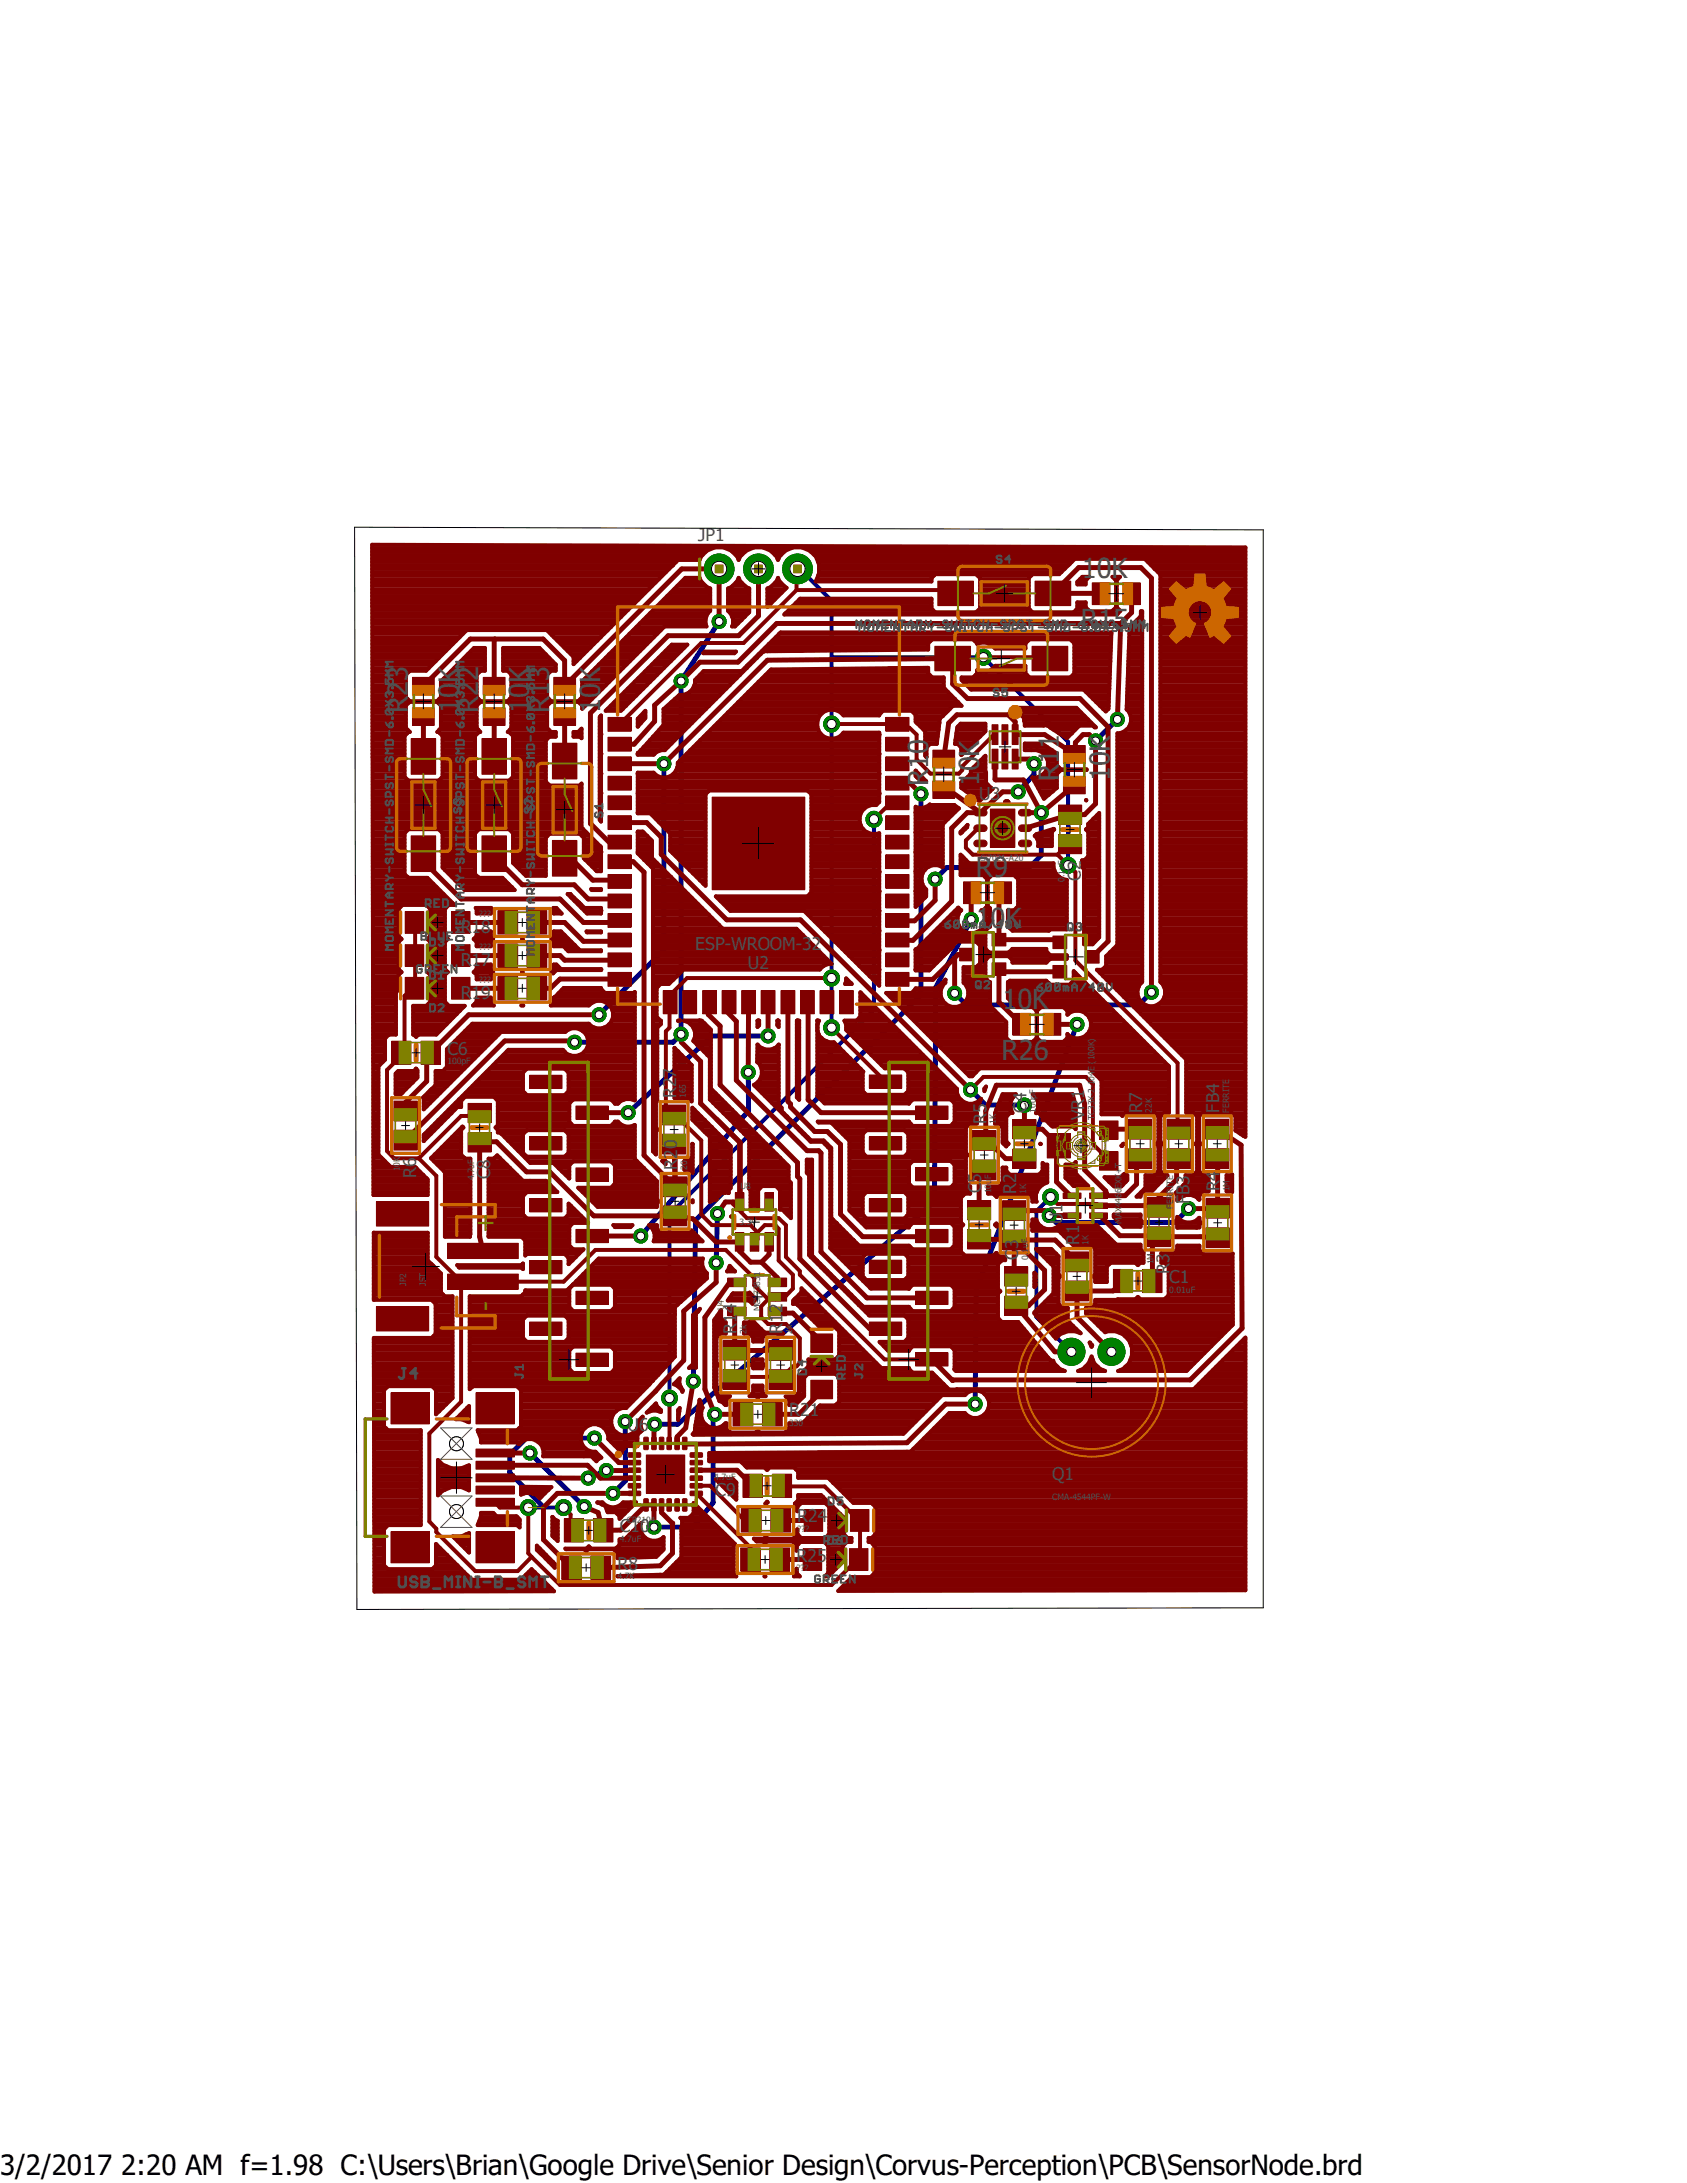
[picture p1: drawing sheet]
<svg xmlns="http://www.w3.org/2000/svg" width="216mm" height="279mm" viewBox="0 0 216 279" stroke-linecap="round" stroke-linejoin="round" font-family="sans-serif">
<defs><g id="words">
<text font-size="3.6" x="0" y="278.4">3/2/2017 2:20 AM f=1.98 C:\Users\Brian\Google Drive\Senior Design\Corvus-Perception\PCB\SensorNode.brd</text>
<g font-size="3.5" fill="#505050">
<text x="138.5" y="74">10K</text>
<text x="138.3" y="80.5">R15</text>
<text x="52.2" y="91.3" transform="rotate(-90 52.2 91.3)">R23</text>
<text x="58.7" y="91.3" transform="rotate(-90 58.7 91.3)">10K</text>
<text x="61.2" y="91.3" transform="rotate(-90 61.2 91.3)">R22</text>
<text x="67.7" y="91.3" transform="rotate(-90 67.7 91.3)">10K</text>
<text x="70.3" y="91.3" transform="rotate(-90 70.3 91.3)">R13</text>
<text x="76.8" y="91.3" transform="rotate(-90 76.8 91.3)">10K</text>
<text x="118.8" y="100.6" transform="rotate(-90 118.8 100.6)">R10</text>
<text x="125.3" y="100.6" transform="rotate(-90 125.3 100.6)">10K</text>
<text x="135.5" y="100" transform="rotate(-90 135.5 100)">R11</text>
<text x="142" y="100" transform="rotate(-90 142 100)">10K</text>
<text x="124.9" y="112.3">R9</text>
<text x="124.9" y="118.8">10K</text>
<text x="128.3" y="129.1">10K</text>
<text x="128.2" y="135.6">R26</text>
</g>
<g font-size="3.5" fill="#808000">
<text x="63.3" y="157.8" transform="rotate(-90 63.3 157.8)">+</text>
<text x="63.3" y="167.8" transform="rotate(-90 63.3 167.8)">-</text>
</g>
<g font-size="2.2" fill="#505050">
<text x="89.4" y="69.2">JP1</text>
<text x="125.3" y="102.4">U3</text>
<text x="138.3" y="112.7" transform="rotate(-90 138.3 112.7)">C2</text>
<text x="59" y="119.4">R18</text>
<text x="59" y="123.7">R17</text>
<text x="89" y="121.6">ESP-WROOM-32</text>
<text x="95.7" y="124.1">U2</text>
<text x="59" y="127.8">R19</text>
<text x="57.3" y="135">C6</text>
<text x="86.5" y="140.5" transform="rotate(-90 86.5 140.5)">R27</text>
<text x="126.2" y="143.8" transform="rotate(-90 126.2 143.8)">R5</text>
<text x="131.4" y="142.4" transform="rotate(-90 131.4 142.4)">C4</text>
<text x="138.8" y="143.4" transform="rotate(-90 138.8 143.4)">VR1</text>
<text x="146.2" y="142.4" transform="rotate(-90 146.2 142.4)">R7</text>
<text x="156" y="142.4" transform="rotate(-90 156 142.4)">FB4</text>
<text x="86.7" y="149.7" transform="rotate(-90 86.7 149.7)">R20</text>
<text x="53.3" y="150.7" transform="rotate(-90 53.3 150.7)">R6</text>
<text x="62.7" y="150.9" transform="rotate(-90 62.7 150.9)">C8</text>
<text x="125.6" y="152.7" transform="rotate(-90 125.6 152.7)">C5</text>
<text x="130" y="152.8" transform="rotate(-90 130 152.8)">R2</text>
<text x="152.2" y="154.1" transform="rotate(-90 152.2 154.1)">FB3</text>
<text x="156.1" y="152.5" transform="rotate(-90 156.1 152.5)">R4</text>
<text x="130.3" y="161.2" transform="rotate(-90 130.3 161.2)">C3</text>
<text x="136" y="156.7" transform="rotate(-90 136 156.7)">U1</text>
<text x="138.1" y="159.3" transform="rotate(-90 138.1 159.3)">R1</text>
<text x="149.6" y="164.2">C1</text>
<text x="149.7" y="163" transform="rotate(-90 149.7 163)">R3</text>
<text x="94.3" y="170.7" transform="rotate(-90 94.3 170.7)">R14</text>
<text x="100.2" y="170.7" transform="rotate(-90 100.2 170.7)">R12</text>
<text x="80.3" y="183.1">U6</text>
<text x="101" y="181.3">R21</text>
<text x="91.6" y="191.5">C9</text>
<text x="134.7" y="189.5">Q1</text>
<text x="79.3" y="196.1">C10</text>
<text x="102" y="194.9">R24</text>
<text x="79" y="200.9">R8</text>
<text x="101.9" y="199.9">R25</text>
</g>
<g font-size="1.1" fill="#505050">
<text x="125.5" y="110.2">Si7021-A20</text>
<text x="136.2" y="112.9" transform="rotate(-90 136.2 112.9)">0.1uF</text>
<text x="61.3" y="117.4">???</text>
<text x="61.3" y="121.6">???</text>
<text x="61.3" y="125.8">???</text>
<text x="57.3" y="136.2">100pF</text>
<text x="87.8" y="140.5" transform="rotate(-90 87.8 140.5)">165</text>
<text x="127.5" y="143.8" transform="rotate(-90 127.5 143.8)">1K</text>
<text x="132.6" y="142.4" transform="rotate(-90 132.6 142.4)">100pF</text>
<text x="140.1" y="143.4" transform="rotate(-90 140.1 143.4)">TC33X-2-104E (100K)</text>
<text x="147.4" y="142.4" transform="rotate(-90 147.4 142.4)">22K</text>
<text x="157.3" y="142.4" transform="rotate(-90 157.3 142.4)">FERRITE</text>
<text x="51.2" y="149.9" transform="rotate(-90 51.2 149.9)">10K</text>
<text x="87.9" y="149.7" transform="rotate(-90 87.9 149.7)">20</text>
<text x="60.7" y="151.1" transform="rotate(-90 60.7 151.1)">4.7uF</text>
<text x="94.8" y="152.1">U8</text>
<text x="126.8" y="152.7" transform="rotate(-90 126.8 152.7)">10uF</text>
<text x="131.3" y="152.8" transform="rotate(-90 131.3 152.8)">1K</text>
<text x="150.2" y="154.7" transform="rotate(-90 150.2 154.7)">FERRITE</text>
<text x="157.3" y="152.5" transform="rotate(-90 157.3 152.5)">1M</text>
<text x="94.7" y="156.8">3.3V</text>
<text x="131.6" y="161.2" transform="rotate(-90 131.6 161.2)">0.1uF</text>
<text x="139.3" y="159.3" transform="rotate(-90 139.3 159.3)">1K</text>
<text x="143.5" y="156.7" transform="rotate(-90 143.5 156.7)">MAX4466EXK+T</text>
<text x="147.6" y="161.8" transform="rotate(-90 147.6 161.8)">1M</text>
<text x="52" y="164.6" transform="rotate(-90 52 164.6)">JP2</text>
<text x="54.5" y="164.6" transform="rotate(-90 54.5 164.6)">JST</text>
<text x="92.6" y="167.7" transform="rotate(-90 92.6 167.7)">U4</text>
<text x="97.3" y="167.8" transform="rotate(-90 97.3 167.8)">MCP73831</text>
<text x="149.6" y="165.4">0.01uF</text>
<text x="95.5" y="170.7" transform="rotate(-90 95.5 170.7)">2k</text>
<text x="101.4" y="170.7" transform="rotate(-90 101.4 170.7)">2k</text>
<text x="101" y="182.5">330</text>
<text x="91.4" y="189.5">4.7uF</text>
<text x="79.3" y="197.4">4.7uF</text>
<text x="80.2" y="194.9">CP2104</text>
<text x="102" y="196.1">???</text>
<text x="134.7" y="192">CMA-4544PF-W</text>
<text x="79" y="202.1">4.7K</text>
<text x="101.9" y="201.1">???</text>
</g>
</g></defs>
<path d="M0 64.1l215.9 146.1M215.9 64.1l-215.9 146.1" fill="none" stroke="#fff" stroke-width=".13"/>
<path d="M102.1 72.8h.3l4 4.1v54.6M106.4 84.1h19.5l10.8 10.9v15.7M111.8 104.9v24.3l-26.1 26.2v23.5M134.5 153.2l-1.9 1.8v13.6l4.5 4.4M67.6 193h4.5" fill="none" stroke="#000080" stroke-width=".51"/>
<g fill="none" stroke="#000080" stroke-width=".64">
<path d="M92 79.5l-4.8 7.7v45.2l-1.1 1h-12.6M85 97.7v23.9l-8.3 8.3M132.3 97.7v1.4l-2 2.2M143 92.1l-2.8 2.7M117.9 101.6v25.7l-28.9 28.9-.3 20.6M124.3 117.7l-4.5 8.7-.2 27.4-32.9 28.5h-2.9M133.3 104v5.5l-1.6 1.5h-10.5l-1.5 1.5M95.8 137.2v5l-13.8 16M98.3 132.6h-7.2l-10.7 9.8M124.2 139.5l2 1.9h4.9M137.8 131.1l-12.9 34-.1 14.6M147.4 127l-1.6 1.6h-22.1l-1.5-1.5"/>
<path d="M91.8 155.3l-.1 6.3M152.1 154.7l-1.7 1.8h-15.2l-.9-.9M67.8 186l7 6.8M76.1 184.1h-8.7l-2.2 2.1v2.3l4.4 4.5M77.6 188.2l-2.3 1M80 181.9l.1 7.6-1.7 1.6M91.5 181l-.2 .2v11.1l-2.6 3.2h-5"/>
</g>
<circle cx="142.2" cy="173" r="1.74" fill="#008000"/>
<circle cx="142.2" cy="173" r="1.74" fill="none" stroke="#008000" stroke-width=".13"/>
<circle cx="142.2" cy="173" r=".6" fill="#fff"/>
<circle cx="142.2" cy="173" r=".6" fill="none" stroke="#000" stroke-width=".13"/>
<circle cx="137.1" cy="173" r="1.74" fill="#008000"/>
<circle cx="137.1" cy="173" r="1.74" fill="none" stroke="#008000" stroke-width=".13"/>
<circle cx="137.1" cy="173" r=".6" fill="#fff"/>
<circle cx="137.1" cy="173" r=".6" fill="none" stroke="#000" stroke-width=".13"/>
<circle cx="92" cy="72.8" r="1.91" fill="#008000"/>
<circle cx="92" cy="72.8" r="1.91" fill="none" stroke="#008000" stroke-width=".13"/>
<circle cx="92" cy="72.8" r=".98" fill="#fff"/>
<circle cx="92" cy="72.8" r=".98" fill="none" stroke="#000" stroke-width=".13"/>
<circle cx="97.1" cy="72.8" r="1.91" fill="#008000"/>
<circle cx="97.1" cy="72.8" r="1.91" fill="none" stroke="#008000" stroke-width=".13"/>
<circle cx="97.1" cy="72.8" r=".98" fill="#fff"/>
<circle cx="97.1" cy="72.8" r=".98" fill="none" stroke="#000" stroke-width=".13"/>
<circle cx="102.1" cy="72.8" r="1.91" fill="#008000"/>
<circle cx="102.1" cy="72.8" r="1.91" fill="none" stroke="#008000" stroke-width=".13"/>
<circle cx="102.1" cy="72.8" r=".98" fill="#fff"/>
<circle cx="102.1" cy="72.8" r=".98" fill="none" stroke="#000" stroke-width=".13"/>
<circle cx="72.1" cy="193" r="1.01" fill="#008000"/>
<circle cx="72.1" cy="193" r="1.01" fill="none" stroke="#008000" stroke-width=".13"/>
<circle cx="72.1" cy="193" r=".6" fill="#fff"/>
<circle cx="72.1" cy="193" r=".6" fill="none" stroke="#000" stroke-width=".13"/>
<circle cx="67.6" cy="193" r="1.01" fill="#008000"/>
<circle cx="67.6" cy="193" r="1.01" fill="none" stroke="#008000" stroke-width=".13"/>
<circle cx="67.6" cy="193" r=".6" fill="#fff"/>
<circle cx="67.6" cy="193" r=".6" fill="none" stroke="#000" stroke-width=".13"/>
<circle cx="106.4" cy="131.5" r="1.01" fill="#008000"/>
<circle cx="106.4" cy="131.5" r="1.01" fill="none" stroke="#008000" stroke-width=".13"/>
<circle cx="106.4" cy="131.5" r=".6" fill="#fff"/>
<circle cx="106.4" cy="131.5" r=".6" fill="none" stroke="#000" stroke-width=".13"/>
<circle cx="125.9" cy="84.1" r="1.01" fill="#008000"/>
<circle cx="125.9" cy="84.1" r="1.01" fill="none" stroke="#008000" stroke-width=".13"/>
<circle cx="125.9" cy="84.1" r=".6" fill="#fff"/>
<circle cx="125.9" cy="84.1" r=".6" fill="none" stroke="#000" stroke-width=".13"/>
<circle cx="106.4" cy="92.7" r="1.01" fill="#008000"/>
<circle cx="106.4" cy="92.7" r="1.01" fill="none" stroke="#008000" stroke-width=".13"/>
<circle cx="106.4" cy="92.7" r=".6" fill="#fff"/>
<circle cx="106.4" cy="92.7" r=".6" fill="none" stroke="#000" stroke-width=".13"/>
<circle cx="136.7" cy="110.7" r="1.01" fill="#008000"/>
<circle cx="136.7" cy="110.7" r="1.01" fill="none" stroke="#008000" stroke-width=".13"/>
<circle cx="136.7" cy="110.7" r=".6" fill="#fff"/>
<circle cx="136.7" cy="110.7" r=".6" fill="none" stroke="#000" stroke-width=".13"/>
<circle cx="106.4" cy="125.2" r="1.01" fill="#008000"/>
<circle cx="106.4" cy="125.2" r="1.01" fill="none" stroke="#008000" stroke-width=".13"/>
<circle cx="106.4" cy="125.2" r=".6" fill="#fff"/>
<circle cx="106.4" cy="125.2" r=".6" fill="none" stroke="#000" stroke-width=".13"/>
<circle cx="76.1" cy="184.1" r=".89" fill="#008000"/>
<circle cx="76.1" cy="184.1" r=".89" fill="none" stroke="#008000" stroke-width=".13"/>
<circle cx="76.1" cy="184.1" r=".51" fill="#fff"/>
<circle cx="76.1" cy="184.1" r=".51" fill="none" stroke="#000" stroke-width=".13"/>
<circle cx="132.3" cy="97.7" r=".89" fill="#008000"/>
<circle cx="132.3" cy="97.7" r=".89" fill="none" stroke="#008000" stroke-width=".13"/>
<circle cx="132.3" cy="97.7" r=".51" fill="#fff"/>
<circle cx="132.3" cy="97.7" r=".51" fill="none" stroke="#000" stroke-width=".13"/>
<circle cx="130.3" cy="101.3" r=".89" fill="#008000"/>
<circle cx="130.3" cy="101.3" r=".89" fill="none" stroke="#008000" stroke-width=".13"/>
<circle cx="130.3" cy="101.3" r=".51" fill="#fff"/>
<circle cx="130.3" cy="101.3" r=".51" fill="none" stroke="#000" stroke-width=".13"/>
<circle cx="119.7" cy="112.5" r=".89" fill="#008000"/>
<circle cx="119.7" cy="112.5" r=".89" fill="none" stroke="#008000" stroke-width=".13"/>
<circle cx="119.7" cy="112.5" r=".51" fill="#fff"/>
<circle cx="119.7" cy="112.5" r=".51" fill="none" stroke="#000" stroke-width=".13"/>
<circle cx="133.3" cy="104" r=".89" fill="#008000"/>
<circle cx="133.3" cy="104" r=".89" fill="none" stroke="#008000" stroke-width=".13"/>
<circle cx="133.3" cy="104" r=".51" fill="#fff"/>
<circle cx="133.3" cy="104" r=".51" fill="none" stroke="#000" stroke-width=".13"/>
<circle cx="152.1" cy="154.7" r=".89" fill="#008000"/>
<circle cx="152.1" cy="154.7" r=".89" fill="none" stroke="#008000" stroke-width=".13"/>
<circle cx="152.1" cy="154.7" r=".51" fill="#fff"/>
<circle cx="152.1" cy="154.7" r=".51" fill="none" stroke="#000" stroke-width=".13"/>
<circle cx="134.3" cy="155.6" r=".89" fill="#008000"/>
<circle cx="134.3" cy="155.6" r=".89" fill="none" stroke="#008000" stroke-width=".13"/>
<circle cx="134.3" cy="155.6" r=".51" fill="#fff"/>
<circle cx="134.3" cy="155.6" r=".51" fill="none" stroke="#000" stroke-width=".13"/>
<circle cx="134.5" cy="153.2" r="1.01" fill="#008000"/>
<circle cx="134.5" cy="153.2" r="1.01" fill="none" stroke="#008000" stroke-width=".13"/>
<circle cx="134.4" cy="153.2" r=".6" fill="#fff"/>
<circle cx="134.4" cy="153.2" r=".6" fill="none" stroke="#000" stroke-width=".13"/>
<circle cx="124.2" cy="139.5" r=".89" fill="#008000"/>
<circle cx="124.2" cy="139.5" r=".89" fill="none" stroke="#008000" stroke-width=".13"/>
<circle cx="124.2" cy="139.5" r=".51" fill="#fff"/>
<circle cx="124.2" cy="139.5" r=".51" fill="none" stroke="#000" stroke-width=".13"/>
<circle cx="131.1" cy="141.4" r=".89" fill="#008000"/>
<circle cx="131.1" cy="141.4" r=".89" fill="none" stroke="#008000" stroke-width=".13"/>
<circle cx="131.1" cy="141.4" r=".51" fill="#fff"/>
<circle cx="131.1" cy="141.4" r=".51" fill="none" stroke="#000" stroke-width=".13"/>
<circle cx="117.9" cy="101.6" r=".89" fill="#008000"/>
<circle cx="117.9" cy="101.6" r=".89" fill="none" stroke="#008000" stroke-width=".13"/>
<circle cx="117.9" cy="101.6" r=".51" fill="#fff"/>
<circle cx="117.9" cy="101.6" r=".51" fill="none" stroke="#000" stroke-width=".13"/>
<circle cx="88.7" cy="176.8" r=".89" fill="#008000"/>
<circle cx="88.7" cy="176.8" r=".89" fill="none" stroke="#008000" stroke-width=".13"/>
<circle cx="88.7" cy="176.8" r=".51" fill="#fff"/>
<circle cx="88.7" cy="176.8" r=".51" fill="none" stroke="#000" stroke-width=".13"/>
<circle cx="85.7" cy="178.9" r="1.01" fill="#008000"/>
<circle cx="85.7" cy="178.9" r="1.01" fill="none" stroke="#008000" stroke-width=".13"/>
<circle cx="85.7" cy="178.9" r=".6" fill="#fff"/>
<circle cx="85.7" cy="178.9" r=".6" fill="none" stroke="#000" stroke-width=".13"/>
<circle cx="111.8" cy="104.9" r="1.01" fill="#008000"/>
<circle cx="111.8" cy="104.9" r="1.01" fill="none" stroke="#008000" stroke-width=".13"/>
<circle cx="111.8" cy="104.9" r=".6" fill="#fff"/>
<circle cx="111.8" cy="104.9" r=".6" fill="none" stroke="#000" stroke-width=".13"/>
<circle cx="76.7" cy="129.9" r=".89" fill="#008000"/>
<circle cx="76.7" cy="129.9" r=".89" fill="none" stroke="#008000" stroke-width=".13"/>
<circle cx="76.7" cy="129.9" r=".51" fill="#fff"/>
<circle cx="76.7" cy="129.9" r=".51" fill="none" stroke="#000" stroke-width=".13"/>
<circle cx="85" cy="97.7" r=".89" fill="#008000"/>
<circle cx="85" cy="97.7" r=".89" fill="none" stroke="#008000" stroke-width=".13"/>
<circle cx="85" cy="97.7" r=".51" fill="#fff"/>
<circle cx="85" cy="97.7" r=".51" fill="none" stroke="#000" stroke-width=".13"/>
<circle cx="80.4" cy="142.4" r=".89" fill="#008000"/>
<circle cx="80.4" cy="142.4" r=".89" fill="none" stroke="#008000" stroke-width=".13"/>
<circle cx="80.4" cy="142.4" r=".51" fill="#fff"/>
<circle cx="80.4" cy="142.4" r=".51" fill="none" stroke="#000" stroke-width=".13"/>
<circle cx="98.3" cy="132.6" r=".89" fill="#008000"/>
<circle cx="98.3" cy="132.6" r=".89" fill="none" stroke="#008000" stroke-width=".13"/>
<circle cx="98.3" cy="132.6" r=".51" fill="#fff"/>
<circle cx="98.3" cy="132.6" r=".51" fill="none" stroke="#000" stroke-width=".13"/>
<circle cx="95.8" cy="137.2" r=".89" fill="#008000"/>
<circle cx="95.8" cy="137.2" r=".89" fill="none" stroke="#008000" stroke-width=".13"/>
<circle cx="95.8" cy="137.2" r=".51" fill="#fff"/>
<circle cx="95.8" cy="137.2" r=".51" fill="none" stroke="#000" stroke-width=".13"/>
<circle cx="82" cy="158.2" r=".89" fill="#008000"/>
<circle cx="82" cy="158.2" r=".89" fill="none" stroke="#008000" stroke-width=".13"/>
<circle cx="82" cy="158.2" r=".51" fill="#fff"/>
<circle cx="82" cy="158.2" r=".51" fill="none" stroke="#000" stroke-width=".13"/>
<circle cx="74.8" cy="192.8" r=".89" fill="#008000"/>
<circle cx="74.8" cy="192.8" r=".89" fill="none" stroke="#008000" stroke-width=".13"/>
<circle cx="74.8" cy="192.8" r=".51" fill="#fff"/>
<circle cx="74.8" cy="192.8" r=".51" fill="none" stroke="#000" stroke-width=".13"/>
<circle cx="67.8" cy="186" r=".89" fill="#008000"/>
<circle cx="67.8" cy="186" r=".89" fill="none" stroke="#008000" stroke-width=".13"/>
<circle cx="67.8" cy="186" r=".51" fill="#fff"/>
<circle cx="67.8" cy="186" r=".51" fill="none" stroke="#000" stroke-width=".13"/>
<circle cx="83.7" cy="195.5" r=".89" fill="#008000"/>
<circle cx="83.7" cy="195.5" r=".89" fill="none" stroke="#008000" stroke-width=".13"/>
<circle cx="83.7" cy="195.5" r=".51" fill="#fff"/>
<circle cx="83.7" cy="195.5" r=".51" fill="none" stroke="#000" stroke-width=".13"/>
<circle cx="91.5" cy="181" r=".89" fill="#008000"/>
<circle cx="91.5" cy="181" r=".89" fill="none" stroke="#008000" stroke-width=".13"/>
<circle cx="91.5" cy="181" r=".51" fill="#fff"/>
<circle cx="91.5" cy="181" r=".51" fill="none" stroke="#000" stroke-width=".13"/>
<circle cx="73.5" cy="133.4" r=".89" fill="#008000"/>
<circle cx="73.5" cy="133.4" r=".89" fill="none" stroke="#008000" stroke-width=".13"/>
<circle cx="73.5" cy="133.4" r=".51" fill="#fff"/>
<circle cx="73.5" cy="133.4" r=".51" fill="none" stroke="#000" stroke-width=".13"/>
<circle cx="78.4" cy="191.1" r=".89" fill="#008000"/>
<circle cx="78.4" cy="191.1" r=".89" fill="none" stroke="#008000" stroke-width=".13"/>
<circle cx="78.4" cy="191.1" r=".51" fill="#fff"/>
<circle cx="78.4" cy="191.1" r=".51" fill="none" stroke="#000" stroke-width=".13"/>
<circle cx="91.8" cy="155.3" r=".89" fill="#008000"/>
<circle cx="91.8" cy="155.3" r=".89" fill="none" stroke="#008000" stroke-width=".13"/>
<circle cx="91.8" cy="155.3" r=".51" fill="#fff"/>
<circle cx="91.8" cy="155.3" r=".51" fill="none" stroke="#000" stroke-width=".13"/>
<circle cx="91.6" cy="161.6" r=".89" fill="#008000"/>
<circle cx="91.6" cy="161.6" r=".89" fill="none" stroke="#008000" stroke-width=".13"/>
<circle cx="91.6" cy="161.6" r=".51" fill="#fff"/>
<circle cx="91.6" cy="161.6" r=".51" fill="none" stroke="#000" stroke-width=".13"/>
<circle cx="80" cy="181.9" r=".89" fill="#008000"/>
<circle cx="80" cy="181.9" r=".89" fill="none" stroke="#008000" stroke-width=".13"/>
<circle cx="80" cy="181.9" r=".51" fill="#fff"/>
<circle cx="80" cy="181.9" r=".51" fill="none" stroke="#000" stroke-width=".13"/>
<circle cx="87.2" cy="132.4" r=".89" fill="#008000"/>
<circle cx="87.2" cy="132.4" r=".89" fill="none" stroke="#008000" stroke-width=".13"/>
<circle cx="87.2" cy="132.4" r=".51" fill="#fff"/>
<circle cx="87.2" cy="132.4" r=".51" fill="none" stroke="#000" stroke-width=".13"/>
<circle cx="92" cy="79.5" r=".89" fill="#008000"/>
<circle cx="92" cy="79.5" r=".89" fill="none" stroke="#008000" stroke-width=".13"/>
<circle cx="92" cy="79.5" r=".51" fill="#fff"/>
<circle cx="92" cy="79.5" r=".51" fill="none" stroke="#000" stroke-width=".13"/>
<circle cx="87.2" cy="87.2" r=".89" fill="#008000"/>
<circle cx="87.2" cy="87.2" r=".89" fill="none" stroke="#008000" stroke-width=".13"/>
<circle cx="87.2" cy="87.2" r=".51" fill="#fff"/>
<circle cx="87.2" cy="87.2" r=".51" fill="none" stroke="#000" stroke-width=".13"/>
<circle cx="143" cy="92.1" r=".89" fill="#008000"/>
<circle cx="143" cy="92.1" r=".89" fill="none" stroke="#008000" stroke-width=".13"/>
<circle cx="143" cy="92.1" r=".51" fill="#fff"/>
<circle cx="143" cy="92.1" r=".51" fill="none" stroke="#000" stroke-width=".13"/>
<circle cx="140.2" cy="94.8" r=".89" fill="#008000"/>
<circle cx="140.2" cy="94.8" r=".89" fill="none" stroke="#008000" stroke-width=".13"/>
<circle cx="140.2" cy="94.8" r=".51" fill="#fff"/>
<circle cx="140.2" cy="94.8" r=".51" fill="none" stroke="#000" stroke-width=".13"/>
<circle cx="75.3" cy="189.2" r=".89" fill="#008000"/>
<circle cx="75.3" cy="189.2" r=".89" fill="none" stroke="#008000" stroke-width=".13"/>
<circle cx="75.3" cy="189.2" r=".51" fill="#fff"/>
<circle cx="75.3" cy="189.2" r=".51" fill="none" stroke="#000" stroke-width=".13"/>
<circle cx="77.6" cy="188.2" r=".89" fill="#008000"/>
<circle cx="77.6" cy="188.2" r=".89" fill="none" stroke="#008000" stroke-width=".13"/>
<circle cx="77.6" cy="188.2" r=".51" fill="#fff"/>
<circle cx="77.6" cy="188.2" r=".51" fill="none" stroke="#000" stroke-width=".13"/>
<circle cx="124.3" cy="117.7" r=".89" fill="#008000"/>
<circle cx="124.3" cy="117.7" r=".89" fill="none" stroke="#008000" stroke-width=".13"/>
<circle cx="124.3" cy="117.7" r=".51" fill="#fff"/>
<circle cx="124.3" cy="117.7" r=".51" fill="none" stroke="#000" stroke-width=".13"/>
<circle cx="83.8" cy="182.3" r=".89" fill="#008000"/>
<circle cx="83.8" cy="182.3" r=".89" fill="none" stroke="#008000" stroke-width=".13"/>
<circle cx="83.8" cy="182.3" r=".51" fill="#fff"/>
<circle cx="83.8" cy="182.3" r=".51" fill="none" stroke="#000" stroke-width=".13"/>
<circle cx="137.8" cy="131.1" r=".89" fill="#008000"/>
<circle cx="137.8" cy="131.1" r=".89" fill="none" stroke="#008000" stroke-width=".13"/>
<circle cx="137.8" cy="131.1" r=".51" fill="#fff"/>
<circle cx="137.8" cy="131.1" r=".51" fill="none" stroke="#000" stroke-width=".13"/>
<circle cx="124.8" cy="179.7" r=".89" fill="#008000"/>
<circle cx="124.8" cy="179.7" r=".89" fill="none" stroke="#008000" stroke-width=".13"/>
<circle cx="124.8" cy="179.7" r=".51" fill="#fff"/>
<circle cx="124.8" cy="179.7" r=".51" fill="none" stroke="#000" stroke-width=".13"/>
<circle cx="147.4" cy="127" r=".89" fill="#008000"/>
<circle cx="147.4" cy="127" r=".89" fill="none" stroke="#008000" stroke-width=".13"/>
<circle cx="147.4" cy="127" r=".51" fill="#fff"/>
<circle cx="147.4" cy="127" r=".51" fill="none" stroke="#000" stroke-width=".13"/>
<circle cx="122.2" cy="127.1" r=".89" fill="#008000"/>
<circle cx="122.2" cy="127.1" r=".89" fill="none" stroke="#008000" stroke-width=".13"/>
<circle cx="122.2" cy="127.1" r=".51" fill="#fff"/>
<circle cx="122.2" cy="127.1" r=".51" fill="none" stroke="#000" stroke-width=".13"/>
<circle cx="131.1" cy="141.5" r=".89" fill="#008000"/>
<circle cx="131.1" cy="141.5" r=".89" fill="none" stroke="#008000" stroke-width=".13"/>
<circle cx="131.1" cy="141.5" r=".51" fill="#fff"/>
<circle cx="131.1" cy="141.5" r=".51" fill="none" stroke="#000" stroke-width=".13"/>
<circle cx="142.2" cy="173" r="1.1" fill="#008000"/>
<circle cx="142.2" cy="173" r="1.1" fill="none" stroke="#008000" stroke-width=".13"/>
<circle cx="142.2" cy="173" r=".6" fill="#fff"/>
<circle cx="142.2" cy="173" r=".6" fill="none" stroke="#000" stroke-width=".13"/>
<circle cx="137.1" cy="173" r="1.1" fill="#008000"/>
<circle cx="137.1" cy="173" r="1.1" fill="none" stroke="#008000" stroke-width=".13"/>
<circle cx="137.1" cy="173" r=".6" fill="#fff"/>
<circle cx="137.1" cy="173" r=".6" fill="none" stroke="#000" stroke-width=".13"/>
<circle cx="92" cy="72.8" r="1.48" fill="#008000"/>
<circle cx="92" cy="72.8" r="1.48" fill="none" stroke="#008000" stroke-width=".13"/>
<circle cx="92" cy="72.8" r=".98" fill="#fff"/>
<circle cx="92" cy="72.8" r=".98" fill="none" stroke="#000" stroke-width=".13"/>
<circle cx="97.1" cy="72.8" r="1.48" fill="#008000"/>
<circle cx="97.1" cy="72.8" r="1.48" fill="none" stroke="#008000" stroke-width=".13"/>
<circle cx="97.1" cy="72.8" r=".98" fill="#fff"/>
<circle cx="97.1" cy="72.8" r=".98" fill="none" stroke="#000" stroke-width=".13"/>
<circle cx="102.1" cy="72.8" r="1.48" fill="#008000"/>
<circle cx="102.1" cy="72.8" r="1.48" fill="none" stroke="#008000" stroke-width=".13"/>
<circle cx="102.1" cy="72.8" r=".98" fill="#fff"/>
<circle cx="102.1" cy="72.8" r=".98" fill="none" stroke="#000" stroke-width=".13"/>
<circle cx="72.1" cy="193" r="1.01" fill="#008000"/>
<circle cx="72.1" cy="193" r="1.01" fill="none" stroke="#008000" stroke-width=".13"/>
<circle cx="72.1" cy="193" r=".6" fill="#fff"/>
<circle cx="72.1" cy="193" r=".6" fill="none" stroke="#000" stroke-width=".13"/>
<circle cx="67.6" cy="193" r="1.01" fill="#008000"/>
<circle cx="67.6" cy="193" r="1.01" fill="none" stroke="#008000" stroke-width=".13"/>
<circle cx="67.6" cy="193" r=".6" fill="#fff"/>
<circle cx="67.6" cy="193" r=".6" fill="none" stroke="#000" stroke-width=".13"/>
<circle cx="106.4" cy="131.5" r="1.01" fill="#008000"/>
<circle cx="106.4" cy="131.5" r="1.01" fill="none" stroke="#008000" stroke-width=".13"/>
<circle cx="106.4" cy="131.5" r=".6" fill="#fff"/>
<circle cx="106.4" cy="131.5" r=".6" fill="none" stroke="#000" stroke-width=".13"/>
<circle cx="125.9" cy="84.1" r="1.01" fill="#008000"/>
<circle cx="125.9" cy="84.1" r="1.01" fill="none" stroke="#008000" stroke-width=".13"/>
<circle cx="125.9" cy="84.1" r=".6" fill="#fff"/>
<circle cx="125.9" cy="84.1" r=".6" fill="none" stroke="#000" stroke-width=".13"/>
<circle cx="106.4" cy="92.7" r="1.01" fill="#008000"/>
<circle cx="106.4" cy="92.7" r="1.01" fill="none" stroke="#008000" stroke-width=".13"/>
<circle cx="106.4" cy="92.7" r=".6" fill="#fff"/>
<circle cx="106.4" cy="92.7" r=".6" fill="none" stroke="#000" stroke-width=".13"/>
<circle cx="136.7" cy="110.7" r="1.01" fill="#008000"/>
<circle cx="136.7" cy="110.7" r="1.01" fill="none" stroke="#008000" stroke-width=".13"/>
<circle cx="136.7" cy="110.7" r=".6" fill="#fff"/>
<circle cx="136.7" cy="110.7" r=".6" fill="none" stroke="#000" stroke-width=".13"/>
<circle cx="106.4" cy="125.2" r="1.01" fill="#008000"/>
<circle cx="106.4" cy="125.2" r="1.01" fill="none" stroke="#008000" stroke-width=".13"/>
<circle cx="106.4" cy="125.2" r=".6" fill="#fff"/>
<circle cx="106.4" cy="125.2" r=".6" fill="none" stroke="#000" stroke-width=".13"/>
<circle cx="76.1" cy="184.1" r=".89" fill="#008000"/>
<circle cx="76.1" cy="184.1" r=".89" fill="none" stroke="#008000" stroke-width=".13"/>
<circle cx="76.1" cy="184.1" r=".51" fill="#fff"/>
<circle cx="76.1" cy="184.1" r=".51" fill="none" stroke="#000" stroke-width=".13"/>
<circle cx="132.3" cy="97.7" r=".89" fill="#008000"/>
<circle cx="132.3" cy="97.7" r=".89" fill="none" stroke="#008000" stroke-width=".13"/>
<circle cx="132.3" cy="97.7" r=".51" fill="#fff"/>
<circle cx="132.3" cy="97.7" r=".51" fill="none" stroke="#000" stroke-width=".13"/>
<circle cx="130.3" cy="101.3" r=".89" fill="#008000"/>
<circle cx="130.3" cy="101.3" r=".89" fill="none" stroke="#008000" stroke-width=".13"/>
<circle cx="130.3" cy="101.3" r=".51" fill="#fff"/>
<circle cx="130.3" cy="101.3" r=".51" fill="none" stroke="#000" stroke-width=".13"/>
<circle cx="119.7" cy="112.5" r=".89" fill="#008000"/>
<circle cx="119.7" cy="112.5" r=".89" fill="none" stroke="#008000" stroke-width=".13"/>
<circle cx="119.7" cy="112.5" r=".51" fill="#fff"/>
<circle cx="119.7" cy="112.5" r=".51" fill="none" stroke="#000" stroke-width=".13"/>
<circle cx="133.3" cy="104" r=".89" fill="#008000"/>
<circle cx="133.3" cy="104" r=".89" fill="none" stroke="#008000" stroke-width=".13"/>
<circle cx="133.3" cy="104" r=".51" fill="#fff"/>
<circle cx="133.3" cy="104" r=".51" fill="none" stroke="#000" stroke-width=".13"/>
<circle cx="152.1" cy="154.7" r=".89" fill="#008000"/>
<circle cx="152.1" cy="154.7" r=".89" fill="none" stroke="#008000" stroke-width=".13"/>
<circle cx="152.1" cy="154.7" r=".51" fill="#fff"/>
<circle cx="152.1" cy="154.7" r=".51" fill="none" stroke="#000" stroke-width=".13"/>
<circle cx="134.3" cy="155.6" r=".89" fill="#008000"/>
<circle cx="134.3" cy="155.6" r=".89" fill="none" stroke="#008000" stroke-width=".13"/>
<circle cx="134.3" cy="155.6" r=".51" fill="#fff"/>
<circle cx="134.3" cy="155.6" r=".51" fill="none" stroke="#000" stroke-width=".13"/>
<circle cx="134.5" cy="153.2" r="1.01" fill="#008000"/>
<circle cx="134.5" cy="153.2" r="1.01" fill="none" stroke="#008000" stroke-width=".13"/>
<circle cx="134.4" cy="153.2" r=".6" fill="#fff"/>
<circle cx="134.4" cy="153.2" r=".6" fill="none" stroke="#000" stroke-width=".13"/>
<circle cx="124.2" cy="139.5" r=".89" fill="#008000"/>
<circle cx="124.2" cy="139.5" r=".89" fill="none" stroke="#008000" stroke-width=".13"/>
<circle cx="124.2" cy="139.5" r=".51" fill="#fff"/>
<circle cx="124.2" cy="139.5" r=".51" fill="none" stroke="#000" stroke-width=".13"/>
<circle cx="131.1" cy="141.4" r=".89" fill="#008000"/>
<circle cx="131.1" cy="141.4" r=".89" fill="none" stroke="#008000" stroke-width=".13"/>
<circle cx="131.1" cy="141.4" r=".51" fill="#fff"/>
<circle cx="131.1" cy="141.4" r=".51" fill="none" stroke="#000" stroke-width=".13"/>
<circle cx="117.9" cy="101.6" r=".89" fill="#008000"/>
<circle cx="117.9" cy="101.6" r=".89" fill="none" stroke="#008000" stroke-width=".13"/>
<circle cx="117.9" cy="101.6" r=".51" fill="#fff"/>
<circle cx="117.9" cy="101.6" r=".51" fill="none" stroke="#000" stroke-width=".13"/>
<circle cx="88.7" cy="176.8" r=".89" fill="#008000"/>
<circle cx="88.7" cy="176.8" r=".89" fill="none" stroke="#008000" stroke-width=".13"/>
<circle cx="88.7" cy="176.8" r=".51" fill="#fff"/>
<circle cx="88.7" cy="176.8" r=".51" fill="none" stroke="#000" stroke-width=".13"/>
<circle cx="85.7" cy="178.9" r="1.01" fill="#008000"/>
<circle cx="85.7" cy="178.9" r="1.01" fill="none" stroke="#008000" stroke-width=".13"/>
<circle cx="85.7" cy="178.9" r=".6" fill="#fff"/>
<circle cx="85.7" cy="178.9" r=".6" fill="none" stroke="#000" stroke-width=".13"/>
<circle cx="111.8" cy="104.9" r="1.01" fill="#008000"/>
<circle cx="111.8" cy="104.9" r="1.01" fill="none" stroke="#008000" stroke-width=".13"/>
<circle cx="111.8" cy="104.9" r=".6" fill="#fff"/>
<circle cx="111.8" cy="104.9" r=".6" fill="none" stroke="#000" stroke-width=".13"/>
<circle cx="76.7" cy="129.9" r=".89" fill="#008000"/>
<circle cx="76.7" cy="129.9" r=".89" fill="none" stroke="#008000" stroke-width=".13"/>
<circle cx="76.7" cy="129.9" r=".51" fill="#fff"/>
<circle cx="76.7" cy="129.9" r=".51" fill="none" stroke="#000" stroke-width=".13"/>
<circle cx="85" cy="97.7" r=".89" fill="#008000"/>
<circle cx="85" cy="97.7" r=".89" fill="none" stroke="#008000" stroke-width=".13"/>
<circle cx="85" cy="97.7" r=".51" fill="#fff"/>
<circle cx="85" cy="97.7" r=".51" fill="none" stroke="#000" stroke-width=".13"/>
<circle cx="80.4" cy="142.4" r=".89" fill="#008000"/>
<circle cx="80.4" cy="142.4" r=".89" fill="none" stroke="#008000" stroke-width=".13"/>
<circle cx="80.4" cy="142.4" r=".51" fill="#fff"/>
<circle cx="80.4" cy="142.4" r=".51" fill="none" stroke="#000" stroke-width=".13"/>
<circle cx="98.3" cy="132.6" r=".89" fill="#008000"/>
<circle cx="98.3" cy="132.6" r=".89" fill="none" stroke="#008000" stroke-width=".13"/>
<circle cx="98.3" cy="132.6" r=".51" fill="#fff"/>
<circle cx="98.3" cy="132.6" r=".51" fill="none" stroke="#000" stroke-width=".13"/>
<circle cx="95.8" cy="137.2" r=".89" fill="#008000"/>
<circle cx="95.8" cy="137.2" r=".89" fill="none" stroke="#008000" stroke-width=".13"/>
<circle cx="95.8" cy="137.2" r=".51" fill="#fff"/>
<circle cx="95.8" cy="137.2" r=".51" fill="none" stroke="#000" stroke-width=".13"/>
<circle cx="82" cy="158.2" r=".89" fill="#008000"/>
<circle cx="82" cy="158.2" r=".89" fill="none" stroke="#008000" stroke-width=".13"/>
<circle cx="82" cy="158.2" r=".51" fill="#fff"/>
<circle cx="82" cy="158.2" r=".51" fill="none" stroke="#000" stroke-width=".13"/>
<circle cx="74.8" cy="192.8" r=".89" fill="#008000"/>
<circle cx="74.8" cy="192.8" r=".89" fill="none" stroke="#008000" stroke-width=".13"/>
<circle cx="74.8" cy="192.8" r=".51" fill="#fff"/>
<circle cx="74.8" cy="192.8" r=".51" fill="none" stroke="#000" stroke-width=".13"/>
<circle cx="67.8" cy="186" r=".89" fill="#008000"/>
<circle cx="67.8" cy="186" r=".89" fill="none" stroke="#008000" stroke-width=".13"/>
<circle cx="67.8" cy="186" r=".51" fill="#fff"/>
<circle cx="67.8" cy="186" r=".51" fill="none" stroke="#000" stroke-width=".13"/>
<circle cx="83.7" cy="195.5" r=".89" fill="#008000"/>
<circle cx="83.7" cy="195.5" r=".89" fill="none" stroke="#008000" stroke-width=".13"/>
<circle cx="83.7" cy="195.5" r=".51" fill="#fff"/>
<circle cx="83.7" cy="195.5" r=".51" fill="none" stroke="#000" stroke-width=".13"/>
<circle cx="91.5" cy="181" r=".89" fill="#008000"/>
<circle cx="91.5" cy="181" r=".89" fill="none" stroke="#008000" stroke-width=".13"/>
<circle cx="91.5" cy="181" r=".51" fill="#fff"/>
<circle cx="91.5" cy="181" r=".51" fill="none" stroke="#000" stroke-width=".13"/>
<circle cx="73.5" cy="133.4" r=".89" fill="#008000"/>
<circle cx="73.5" cy="133.4" r=".89" fill="none" stroke="#008000" stroke-width=".13"/>
<circle cx="73.5" cy="133.4" r=".51" fill="#fff"/>
<circle cx="73.5" cy="133.4" r=".51" fill="none" stroke="#000" stroke-width=".13"/>
<circle cx="78.4" cy="191.1" r=".89" fill="#008000"/>
<circle cx="78.4" cy="191.1" r=".89" fill="none" stroke="#008000" stroke-width=".13"/>
<circle cx="78.4" cy="191.1" r=".51" fill="#fff"/>
<circle cx="78.4" cy="191.1" r=".51" fill="none" stroke="#000" stroke-width=".13"/>
<circle cx="91.8" cy="155.3" r=".89" fill="#008000"/>
<circle cx="91.8" cy="155.3" r=".89" fill="none" stroke="#008000" stroke-width=".13"/>
<circle cx="91.8" cy="155.3" r=".51" fill="#fff"/>
<circle cx="91.8" cy="155.3" r=".51" fill="none" stroke="#000" stroke-width=".13"/>
<circle cx="91.6" cy="161.6" r=".89" fill="#008000"/>
<circle cx="91.6" cy="161.6" r=".89" fill="none" stroke="#008000" stroke-width=".13"/>
<circle cx="91.6" cy="161.6" r=".51" fill="#fff"/>
<circle cx="91.6" cy="161.6" r=".51" fill="none" stroke="#000" stroke-width=".13"/>
<circle cx="80" cy="181.9" r=".89" fill="#008000"/>
<circle cx="80" cy="181.9" r=".89" fill="none" stroke="#008000" stroke-width=".13"/>
<circle cx="80" cy="181.9" r=".51" fill="#fff"/>
<circle cx="80" cy="181.9" r=".51" fill="none" stroke="#000" stroke-width=".13"/>
<circle cx="87.2" cy="132.4" r=".89" fill="#008000"/>
<circle cx="87.2" cy="132.4" r=".89" fill="none" stroke="#008000" stroke-width=".13"/>
<circle cx="87.2" cy="132.4" r=".51" fill="#fff"/>
<circle cx="87.2" cy="132.4" r=".51" fill="none" stroke="#000" stroke-width=".13"/>
<circle cx="92" cy="79.5" r=".89" fill="#008000"/>
<circle cx="92" cy="79.5" r=".89" fill="none" stroke="#008000" stroke-width=".13"/>
<circle cx="92" cy="79.5" r=".51" fill="#fff"/>
<circle cx="92" cy="79.5" r=".51" fill="none" stroke="#000" stroke-width=".13"/>
<circle cx="87.2" cy="87.2" r=".89" fill="#008000"/>
<circle cx="87.2" cy="87.2" r=".89" fill="none" stroke="#008000" stroke-width=".13"/>
<circle cx="87.2" cy="87.2" r=".51" fill="#fff"/>
<circle cx="87.2" cy="87.2" r=".51" fill="none" stroke="#000" stroke-width=".13"/>
<circle cx="143" cy="92.1" r=".89" fill="#008000"/>
<circle cx="143" cy="92.1" r=".89" fill="none" stroke="#008000" stroke-width=".13"/>
<circle cx="143" cy="92.1" r=".51" fill="#fff"/>
<circle cx="143" cy="92.1" r=".51" fill="none" stroke="#000" stroke-width=".13"/>
<circle cx="140.2" cy="94.8" r=".89" fill="#008000"/>
<circle cx="140.2" cy="94.8" r=".89" fill="none" stroke="#008000" stroke-width=".13"/>
<circle cx="140.2" cy="94.8" r=".51" fill="#fff"/>
<circle cx="140.2" cy="94.8" r=".51" fill="none" stroke="#000" stroke-width=".13"/>
<circle cx="75.3" cy="189.2" r=".89" fill="#008000"/>
<circle cx="75.3" cy="189.2" r=".89" fill="none" stroke="#008000" stroke-width=".13"/>
<circle cx="75.3" cy="189.2" r=".51" fill="#fff"/>
<circle cx="75.3" cy="189.2" r=".51" fill="none" stroke="#000" stroke-width=".13"/>
<circle cx="77.6" cy="188.2" r=".89" fill="#008000"/>
<circle cx="77.6" cy="188.2" r=".89" fill="none" stroke="#008000" stroke-width=".13"/>
<circle cx="77.6" cy="188.2" r=".51" fill="#fff"/>
<circle cx="77.6" cy="188.2" r=".51" fill="none" stroke="#000" stroke-width=".13"/>
<circle cx="124.3" cy="117.7" r=".89" fill="#008000"/>
<circle cx="124.3" cy="117.7" r=".89" fill="none" stroke="#008000" stroke-width=".13"/>
<circle cx="124.3" cy="117.7" r=".51" fill="#fff"/>
<circle cx="124.3" cy="117.7" r=".51" fill="none" stroke="#000" stroke-width=".13"/>
<circle cx="83.8" cy="182.3" r=".89" fill="#008000"/>
<circle cx="83.8" cy="182.3" r=".89" fill="none" stroke="#008000" stroke-width=".13"/>
<circle cx="83.8" cy="182.3" r=".51" fill="#fff"/>
<circle cx="83.8" cy="182.3" r=".51" fill="none" stroke="#000" stroke-width=".13"/>
<circle cx="137.8" cy="131.1" r=".89" fill="#008000"/>
<circle cx="137.8" cy="131.1" r=".89" fill="none" stroke="#008000" stroke-width=".13"/>
<circle cx="137.8" cy="131.1" r=".51" fill="#fff"/>
<circle cx="137.8" cy="131.1" r=".51" fill="none" stroke="#000" stroke-width=".13"/>
<circle cx="124.8" cy="179.7" r=".89" fill="#008000"/>
<circle cx="124.8" cy="179.7" r=".89" fill="none" stroke="#008000" stroke-width=".13"/>
<circle cx="124.8" cy="179.7" r=".51" fill="#fff"/>
<circle cx="124.8" cy="179.7" r=".51" fill="none" stroke="#000" stroke-width=".13"/>
<circle cx="147.4" cy="127" r=".89" fill="#008000"/>
<circle cx="147.4" cy="127" r=".89" fill="none" stroke="#008000" stroke-width=".13"/>
<circle cx="147.4" cy="127" r=".51" fill="#fff"/>
<circle cx="147.4" cy="127" r=".51" fill="none" stroke="#000" stroke-width=".13"/>
<circle cx="122.2" cy="127.1" r=".89" fill="#008000"/>
<circle cx="122.2" cy="127.1" r=".89" fill="none" stroke="#008000" stroke-width=".13"/>
<circle cx="122.2" cy="127.1" r=".51" fill="#fff"/>
<circle cx="122.2" cy="127.1" r=".51" fill="none" stroke="#000" stroke-width=".13"/>
<circle cx="131.1" cy="141.5" r=".89" fill="#008000"/>
<circle cx="131.1" cy="141.5" r=".89" fill="none" stroke="#008000" stroke-width=".13"/>
<circle cx="131.1" cy="141.5" r=".51" fill="#fff"/>
<circle cx="131.1" cy="141.5" r=".51" fill="none" stroke="#000" stroke-width=".13"/>
<path d="M126.7 103.5h3.2v5h-3.2z" fill-rule="evenodd" fill="#800000"/>
<path d="M126.7 103.5h3.2v5h-3.2z" fill="none" stroke="#800000" stroke-width=".13"/>
<path d="M124.7 103.8l.4-.2h.8a.42 .42 0 0 1 .4 .4 .42 .42 0 0 1-.4 .4h-.8a.42 .42 0 0 1-.4-.6z" fill-rule="evenodd" fill="#800000"/>
<path d="M124.7 103.8l.4-.2h.8a.42 .42 0 0 1 .4 .4 .42 .42 0 0 1-.4 .4h-.8a.42 .42 0 0 1-.4-.6z" fill="none" stroke="#800000" stroke-width=".13"/>
<path d="M124.7 105.8l.4-.2h.8a.42 .42 0 0 1 .4 .4 .42 .42 0 0 1-.4 .4h-.8a.42 .42 0 0 1-.4-.6z" fill-rule="evenodd" fill="#800000"/>
<path d="M124.7 105.8l.4-.2h.8a.42 .42 0 0 1 .4 .4 .42 .42 0 0 1-.4 .4h-.8a.42 .42 0 0 1-.4-.6z" fill="none" stroke="#800000" stroke-width=".13"/>
<path d="M124.7 107.7l.4-.2h.8a.42 .42 0 0 1 .4 .5 .42 .42 0 0 1-.4 .4h-.8a.42 .42 0 0 1-.4-.7z" fill-rule="evenodd" fill="#800000"/>
<path d="M124.7 107.7l.4-.2h.8a.42 .42 0 0 1 .4 .5 .42 .42 0 0 1-.4 .4h-.8a.42 .42 0 0 1-.4-.7z" fill="none" stroke="#800000" stroke-width=".13"/>
<path d="M130.4 107.7l.4-.2h.8a.42 .42 0 0 1 .4 .4 .42 .42 0 0 1-.4 .5h-.8a.42 .42 0 0 1-.4-.7z" fill-rule="evenodd" fill="#800000"/>
<path d="M130.4 107.7l.4-.2h.8a.42 .42 0 0 1 .4 .4 .42 .42 0 0 1-.4 .5h-.8a.42 .42 0 0 1-.4-.7z" fill="none" stroke="#800000" stroke-width=".13"/>
<path d="M130.4 105.8l.4-.2h.8a.42 .42 0 0 1 .4 .4 .42 .42 0 0 1-.4 .4h-.8a.42 .42 0 0 1-.4-.6z" fill-rule="evenodd" fill="#800000"/>
<path d="M130.4 105.8l.4-.2h.8a.42 .42 0 0 1 .4 .4 .42 .42 0 0 1-.4 .4h-.8a.42 .42 0 0 1-.4-.6z" fill="none" stroke="#800000" stroke-width=".13"/>
<path d="M130.4 103.8l.4-.2h.8a.42 .42 0 0 1 .4 .4 .42 .42 0 0 1-.4 .4h-.8a.42 .42 0 0 1-.4-.6z" fill-rule="evenodd" fill="#800000"/>
<path d="M130.4 103.8l.4-.2h.8a.42 .42 0 0 1 .4 .4 .42 .42 0 0 1-.4 .4h-.8a.42 .42 0 0 1-.4-.6z" fill="none" stroke="#800000" stroke-width=".13"/>
<path d="M135.5 103h2.9v2.5h-2.9z" fill-rule="evenodd" fill="#800000"/>
<path d="M135.5 103h2.9v2.5h-2.9z" fill="none" stroke="#800000" stroke-width=".13"/>
<path d="M135.5 106.8h2.9v2.5h-2.9z" fill-rule="evenodd" fill="#800000"/>
<path d="M135.5 106.8h2.9v2.5h-2.9z" fill="none" stroke="#800000" stroke-width=".13"/>
<path d="M129.5 92.8h.8v2.5h-.8z" fill-rule="evenodd" fill="#800000"/>
<path d="M129.5 92.8h.8v2.5h-.8z" fill="none" stroke="#800000" stroke-width=".13"/>
<path d="M128.2 92.8h.8v2.5h-.8z" fill-rule="evenodd" fill="#800000"/>
<path d="M128.2 92.8h.8v2.5h-.8z" fill="none" stroke="#800000" stroke-width=".13"/>
<path d="M127 92.8h.7v2.5h-.7z" fill-rule="evenodd" fill="#800000"/>
<path d="M127 92.8h.7v2.5h-.7z" fill="none" stroke="#800000" stroke-width=".13"/>
<path d="M127 95.9h.7v2.5h-.7z" fill-rule="evenodd" fill="#800000"/>
<path d="M127 95.9h.7v2.5h-.7z" fill="none" stroke="#800000" stroke-width=".13"/>
<path d="M128.2 95.9h.8v2.5h-.8z" fill-rule="evenodd" fill="#800000"/>
<path d="M128.2 95.9h.8v2.5h-.8z" fill="none" stroke="#800000" stroke-width=".13"/>
<path d="M129.5 95.9h.8v2.5h-.8z" fill-rule="evenodd" fill="#800000"/>
<path d="M129.5 95.9h.8v2.5h-.8z" fill="none" stroke="#800000" stroke-width=".13"/>
<path d="M119.4 100h2.8v2.2h-2.8z" fill-rule="evenodd" fill="#800000"/>
<path d="M119.4 100h2.8v2.2h-2.8z" fill="none" stroke="#800000" stroke-width=".13"/>
<path d="M119.4 96h2.8v2.2h-2.8z" fill-rule="evenodd" fill="#800000"/>
<path d="M119.4 96h2.8v2.2h-2.8z" fill="none" stroke="#800000" stroke-width=".13"/>
<path d="M136.1 99.4h2.8v2.2h-2.8z" fill-rule="evenodd" fill="#800000"/>
<path d="M136.1 99.4h2.8v2.2h-2.8z" fill="none" stroke="#800000" stroke-width=".13"/>
<path d="M136.1 95.4h2.8v2.2h-2.8z" fill-rule="evenodd" fill="#800000"/>
<path d="M136.1 95.4h2.8v2.2h-2.8z" fill="none" stroke="#800000" stroke-width=".13"/>
<path d="M77.8 91.8h3v1.8h-3z" fill-rule="evenodd" fill="#800000"/>
<path d="M77.8 91.8h3v1.8h-3z" fill="none" stroke="#800000" stroke-width=".13"/>
<path d="M77.8 94.4h3v1.7h-3z" fill-rule="evenodd" fill="#800000"/>
<path d="M77.8 94.4h3v1.7h-3z" fill="none" stroke="#800000" stroke-width=".13"/>
<path d="M77.8 96.9h3v1.7h-3z" fill-rule="evenodd" fill="#800000"/>
<path d="M77.8 96.9h3v1.7h-3z" fill="none" stroke="#800000" stroke-width=".13"/>
<path d="M77.8 99.4h3v1.7h-3z" fill-rule="evenodd" fill="#800000"/>
<path d="M77.8 99.4h3v1.7h-3z" fill="none" stroke="#800000" stroke-width=".13"/>
<path d="M77.8 101.9h3v1.7h-3z" fill-rule="evenodd" fill="#800000"/>
<path d="M77.8 101.9h3v1.7h-3z" fill="none" stroke="#800000" stroke-width=".13"/>
<path d="M77.8 104.4h3v1.8h-3z" fill-rule="evenodd" fill="#800000"/>
<path d="M77.8 104.4h3v1.8h-3z" fill="none" stroke="#800000" stroke-width=".13"/>
<path d="M77.8 106.9h3v1.8h-3z" fill-rule="evenodd" fill="#800000"/>
<path d="M77.8 106.9h3v1.8h-3z" fill="none" stroke="#800000" stroke-width=".13"/>
<path d="M77.8 109.4h3v1.8h-3z" fill-rule="evenodd" fill="#800000"/>
<path d="M77.8 109.4h3v1.8h-3z" fill="none" stroke="#800000" stroke-width=".13"/>
<path d="M77.8 111.9h3v1.8h-3z" fill-rule="evenodd" fill="#800000"/>
<path d="M77.8 111.9h3v1.8h-3z" fill="none" stroke="#800000" stroke-width=".13"/>
<path d="M77.8 114.4h3v1.8h-3z" fill-rule="evenodd" fill="#800000"/>
<path d="M77.8 114.4h3v1.8h-3z" fill="none" stroke="#800000" stroke-width=".13"/>
<path d="M77.8 116.9h3v1.8h-3z" fill-rule="evenodd" fill="#800000"/>
<path d="M77.8 116.9h3v1.8h-3z" fill="none" stroke="#800000" stroke-width=".13"/>
<path d="M77.8 119.4h3v1.8h-3z" fill-rule="evenodd" fill="#800000"/>
<path d="M77.8 119.4h3v1.8h-3z" fill="none" stroke="#800000" stroke-width=".13"/>
<path d="M77.8 122h3v1.7h-3z" fill-rule="evenodd" fill="#800000"/>
<path d="M77.8 122h3v1.7h-3z" fill="none" stroke="#800000" stroke-width=".13"/>
<path d="M77.8 124.5h3v1.7h-3z" fill-rule="evenodd" fill="#800000"/>
<path d="M77.8 124.5h3v1.7h-3z" fill="none" stroke="#800000" stroke-width=".13"/>
<path d="M84.9 126.8h1.8v3h-1.8z" fill-rule="evenodd" fill="#800000"/>
<path d="M84.9 126.8h1.8v3h-1.8z" fill="none" stroke="#800000" stroke-width=".13"/>
<path d="M87.4 126.8h1.8v3h-1.8z" fill-rule="evenodd" fill="#800000"/>
<path d="M87.4 126.8h1.8v3h-1.8z" fill="none" stroke="#800000" stroke-width=".13"/>
<path d="M89.9 126.8h1.8v3h-1.8z" fill-rule="evenodd" fill="#800000"/>
<path d="M89.9 126.8h1.8v3h-1.8z" fill="none" stroke="#800000" stroke-width=".13"/>
<path d="M92.4 126.8h1.8v3h-1.8z" fill-rule="evenodd" fill="#800000"/>
<path d="M92.4 126.8h1.8v3h-1.8z" fill="none" stroke="#800000" stroke-width=".13"/>
<path d="M94.9 126.8h1.8v3h-1.8z" fill-rule="evenodd" fill="#800000"/>
<path d="M94.9 126.8h1.8v3h-1.8z" fill="none" stroke="#800000" stroke-width=".13"/>
<path d="M97.4 126.8h1.8v3h-1.8z" fill-rule="evenodd" fill="#800000"/>
<path d="M97.4 126.8h1.8v3h-1.8z" fill="none" stroke="#800000" stroke-width=".13"/>
<path d="M99.9 126.8h1.8v3h-1.8z" fill-rule="evenodd" fill="#800000"/>
<path d="M99.9 126.8h1.8v3h-1.8z" fill="none" stroke="#800000" stroke-width=".13"/>
<path d="M102.4 126.8h1.8v3h-1.8z" fill-rule="evenodd" fill="#800000"/>
<path d="M102.4 126.8h1.8v3h-1.8z" fill="none" stroke="#800000" stroke-width=".13"/>
<path d="M104.9 126.8h1.8v3h-1.8z" fill-rule="evenodd" fill="#800000"/>
<path d="M104.9 126.8h1.8v3h-1.8z" fill="none" stroke="#800000" stroke-width=".13"/>
<path d="M107.4 126.8h1.8v3h-1.8z" fill-rule="evenodd" fill="#800000"/>
<path d="M107.4 126.8h1.8v3h-1.8z" fill="none" stroke="#800000" stroke-width=".13"/>
<path d="M113.4 124.5h2.9v1.7h-2.9z" fill-rule="evenodd" fill="#800000"/>
<path d="M113.4 124.5h2.9v1.7h-2.9z" fill="none" stroke="#800000" stroke-width=".13"/>
<path d="M113.4 122h2.9v1.7h-2.9z" fill-rule="evenodd" fill="#800000"/>
<path d="M113.4 122h2.9v1.7h-2.9z" fill="none" stroke="#800000" stroke-width=".13"/>
<path d="M113.4 119.4h2.9v1.8h-2.9z" fill-rule="evenodd" fill="#800000"/>
<path d="M113.4 119.4h2.9v1.8h-2.9z" fill="none" stroke="#800000" stroke-width=".13"/>
<path d="M113.4 116.9h2.9v1.8h-2.9z" fill-rule="evenodd" fill="#800000"/>
<path d="M113.4 116.9h2.9v1.8h-2.9z" fill="none" stroke="#800000" stroke-width=".13"/>
<path d="M113.4 114.4h2.9v1.8h-2.9z" fill-rule="evenodd" fill="#800000"/>
<path d="M113.4 114.4h2.9v1.8h-2.9z" fill="none" stroke="#800000" stroke-width=".13"/>
<path d="M113.4 111.9h2.9v1.8h-2.9z" fill-rule="evenodd" fill="#800000"/>
<path d="M113.4 111.9h2.9v1.8h-2.9z" fill="none" stroke="#800000" stroke-width=".13"/>
<path d="M113.4 109.4h2.9v1.8h-2.9z" fill-rule="evenodd" fill="#800000"/>
<path d="M113.4 109.4h2.9v1.8h-2.9z" fill="none" stroke="#800000" stroke-width=".13"/>
<path d="M113.4 106.9h2.9v1.8h-2.9z" fill-rule="evenodd" fill="#800000"/>
<path d="M113.4 106.9h2.9v1.8h-2.9z" fill="none" stroke="#800000" stroke-width=".13"/>
<path d="M113.4 104.4h2.9v1.8h-2.9z" fill-rule="evenodd" fill="#800000"/>
<path d="M113.4 104.4h2.9v1.8h-2.9z" fill="none" stroke="#800000" stroke-width=".13"/>
<path d="M113.4 101.9h2.9v1.7h-2.9z" fill-rule="evenodd" fill="#800000"/>
<path d="M113.4 101.9h2.9v1.7h-2.9z" fill="none" stroke="#800000" stroke-width=".13"/>
<path d="M113.4 99.4h2.9v1.7h-2.9z" fill-rule="evenodd" fill="#800000"/>
<path d="M113.4 99.4h2.9v1.7h-2.9z" fill="none" stroke="#800000" stroke-width=".13"/>
<path d="M113.4 96.9h2.9v1.7h-2.9z" fill-rule="evenodd" fill="#800000"/>
<path d="M113.4 96.9h2.9v1.7h-2.9z" fill="none" stroke="#800000" stroke-width=".13"/>
<path d="M113.4 94.4h2.9v1.7h-2.9z" fill-rule="evenodd" fill="#800000"/>
<path d="M113.4 94.4h2.9v1.7h-2.9z" fill="none" stroke="#800000" stroke-width=".13"/>
<path d="M113.4 91.8h2.9v1.8h-2.9z" fill-rule="evenodd" fill="#800000"/>
<path d="M113.4 91.8h2.9v1.8h-2.9z" fill="none" stroke="#800000" stroke-width=".13"/>
<path d="M91.1 102h11.9v11.9h-11.9z" fill-rule="evenodd" fill="#800000"/>
<path d="M91.1 102h11.9v11.9h-11.9z" fill="none" stroke="#800000" stroke-width=".13"/>
<path d="M139.4 155.2h2.3v.7h-2.3z" fill-rule="evenodd" fill="#800000"/>
<path d="M139.4 155.2h2.3v.7h-2.3z" fill="none" stroke="#800000" stroke-width=".13"/>
<path d="M139.4 154h2.3v.6h-2.3z" fill-rule="evenodd" fill="#800000"/>
<path d="M139.4 154h2.3v.6h-2.3z" fill="none" stroke="#800000" stroke-width=".13"/>
<path d="M139.4 152.7h2.3v.7h-2.3z" fill-rule="evenodd" fill="#800000"/>
<path d="M139.4 152.7h2.3v.7h-2.3z" fill="none" stroke="#800000" stroke-width=".13"/>
<path d="M136.1 152.7h2.2v.7h-2.2z" fill-rule="evenodd" fill="#800000"/>
<path d="M136.1 152.7h2.2v.7h-2.2z" fill="none" stroke="#800000" stroke-width=".13"/>
<path d="M136.1 155.2h2.2v.7h-2.2z" fill-rule="evenodd" fill="#800000"/>
<path d="M136.1 155.2h2.2v.7h-2.2z" fill="none" stroke="#800000" stroke-width=".13"/>
<path d="M149.4 143.3h2.9v2.5h-2.9z" fill-rule="evenodd" fill="#800000"/>
<path d="M149.4 143.3h2.9v2.5h-2.9z" fill="none" stroke="#800000" stroke-width=".13"/>
<path d="M149.4 147h2.9v2.6h-2.9z" fill-rule="evenodd" fill="#800000"/>
<path d="M149.4 147h2.9v2.6h-2.9z" fill="none" stroke="#800000" stroke-width=".13"/>
<path d="M154.3 147h3v2.6h-3z" fill-rule="evenodd" fill="#800000"/>
<path d="M154.3 147h3v2.6h-3z" fill="none" stroke="#800000" stroke-width=".13"/>
<path d="M154.3 143.3h3v2.5h-3z" fill-rule="evenodd" fill="#800000"/>
<path d="M154.3 143.3h3v2.5h-3z" fill="none" stroke="#800000" stroke-width=".13"/>
<path d="M136.4 164h2.9v2.5h-2.9z" fill-rule="evenodd" fill="#800000"/>
<path d="M136.4 164h2.9v2.5h-2.9z" fill="none" stroke="#800000" stroke-width=".13"/>
<path d="M136.4 160.2h2.9v2.6h-2.9z" fill-rule="evenodd" fill="#800000"/>
<path d="M136.4 160.2h2.9v2.6h-2.9z" fill="none" stroke="#800000" stroke-width=".13"/>
<path d="M128.3 157.4h3v2.6h-3z" fill-rule="evenodd" fill="#800000"/>
<path d="M128.3 157.4h3v2.6h-3z" fill="none" stroke="#800000" stroke-width=".13"/>
<path d="M128.3 153.7h3v2.5h-3z" fill-rule="evenodd" fill="#800000"/>
<path d="M128.3 153.7h3v2.5h-3z" fill="none" stroke="#800000" stroke-width=".13"/>
<path d="M124.5 148.5h3v2.5h-3z" fill-rule="evenodd" fill="#800000"/>
<path d="M124.5 148.5h3v2.5h-3z" fill="none" stroke="#800000" stroke-width=".13"/>
<path d="M124.5 144.7h3v2.5h-3z" fill-rule="evenodd" fill="#800000"/>
<path d="M124.5 144.7h3v2.5h-3z" fill="none" stroke="#800000" stroke-width=".13"/>
<path d="M146.9 153.2h2.9v2.6h-2.9z" fill-rule="evenodd" fill="#800000"/>
<path d="M146.9 153.2h2.9v2.6h-2.9z" fill="none" stroke="#800000" stroke-width=".13"/>
<path d="M146.9 157h2.9v2.6h-2.9z" fill-rule="evenodd" fill="#800000"/>
<path d="M146.9 157h2.9v2.6h-2.9z" fill="none" stroke="#800000" stroke-width=".13"/>
<path d="M154.3 157.1h3v2.6h-3z" fill-rule="evenodd" fill="#800000"/>
<path d="M154.3 157.1h3v2.6h-3z" fill="none" stroke="#800000" stroke-width=".13"/>
<path d="M154.3 153.4h3v2.5h-3z" fill-rule="evenodd" fill="#800000"/>
<path d="M154.3 153.4h3v2.5h-3z" fill="none" stroke="#800000" stroke-width=".13"/>
<path d="M134 145.1h3v3.1h-3z" fill-rule="evenodd" fill="#800000"/>
<path d="M134 145.1h3v3.1h-3z" fill="none" stroke="#800000" stroke-width=".13"/>
<path d="M140.7 147.4h2.4v2.4h-2.4z" fill-rule="evenodd" fill="#800000"/>
<path d="M140.7 147.4h2.4v2.4h-2.4z" fill="none" stroke="#800000" stroke-width=".13"/>
<path d="M140.7 143.5h2.4v2.3h-2.4z" fill-rule="evenodd" fill="#800000"/>
<path d="M140.7 143.5h2.4v2.3h-2.4z" fill="none" stroke="#800000" stroke-width=".13"/>
<path d="M144.4 147h3v2.6h-3z" fill-rule="evenodd" fill="#800000"/>
<path d="M144.4 147h3v2.6h-3z" fill="none" stroke="#800000" stroke-width=".13"/>
<path d="M144.4 143.3h3v2.5h-3z" fill-rule="evenodd" fill="#800000"/>
<path d="M144.4 143.3h3v2.5h-3z" fill="none" stroke="#800000" stroke-width=".13"/>
<path d="M142.5 162.5h2.4v2.9h-2.4z" fill-rule="evenodd" fill="#800000"/>
<path d="M142.5 162.5h2.4v2.9h-2.4z" fill="none" stroke="#800000" stroke-width=".13"/>
<path d="M146.3 162.5h2.4v2.9h-2.4z" fill-rule="evenodd" fill="#800000"/>
<path d="M146.3 162.5h2.4v2.9h-2.4z" fill="none" stroke="#800000" stroke-width=".13"/>
<path d="M128.6 165.9h2.9v2.5h-2.9z" fill-rule="evenodd" fill="#800000"/>
<path d="M128.6 165.9h2.9v2.5h-2.9z" fill="none" stroke="#800000" stroke-width=".13"/>
<path d="M128.6 162.1h2.9v2.5h-2.9z" fill-rule="evenodd" fill="#800000"/>
<path d="M128.6 162.1h2.9v2.5h-2.9z" fill="none" stroke="#800000" stroke-width=".13"/>
<path d="M129.6 147.1h3v2.4h-3z" fill-rule="evenodd" fill="#800000"/>
<path d="M129.6 147.1h3v2.4h-3z" fill="none" stroke="#800000" stroke-width=".13"/>
<path d="M129.6 143.3h3v2.5h-3z" fill-rule="evenodd" fill="#800000"/>
<path d="M129.6 143.3h3v2.5h-3z" fill="none" stroke="#800000" stroke-width=".13"/>
<path d="M123.8 157.4h3v2.5h-3z" fill-rule="evenodd" fill="#800000"/>
<path d="M123.8 157.4h3v2.5h-3z" fill="none" stroke="#800000" stroke-width=".13"/>
<path d="M123.8 153.7h3v2.4h-3z" fill-rule="evenodd" fill="#800000"/>
<path d="M123.8 153.7h3v2.4h-3z" fill="none" stroke="#800000" stroke-width=".13"/>
<path d="M50.4 140.9h3v2.6h-3z" fill-rule="evenodd" fill="#800000"/>
<path d="M50.4 140.9h3v2.6h-3z" fill="none" stroke="#800000" stroke-width=".13"/>
<path d="M50.4 144.7h3v2.5h-3z" fill-rule="evenodd" fill="#800000"/>
<path d="M50.4 144.7h3v2.5h-3z" fill="none" stroke="#800000" stroke-width=".13"/>
<path d="M50.1 133.3h2.5v2.9h-2.5z" fill-rule="evenodd" fill="#800000"/>
<path d="M50.1 133.3h2.5v2.9h-2.5z" fill="none" stroke="#800000" stroke-width=".13"/>
<path d="M53.9 133.3h2.4v2.9h-2.4z" fill-rule="evenodd" fill="#800000"/>
<path d="M53.9 133.3h2.4v2.9h-2.4z" fill="none" stroke="#800000" stroke-width=".13"/>
<path d="M98.3 167.3h2.4v1.1h-2.4z" fill-rule="evenodd" fill="#800000"/>
<path d="M98.3 167.3h2.4v1.1h-2.4z" fill="none" stroke="#800000" stroke-width=".13"/>
<path d="M98.3 165.4h2.4v1.1h-2.4z" fill-rule="evenodd" fill="#800000"/>
<path d="M98.3 165.4h2.4v1.1h-2.4z" fill="none" stroke="#800000" stroke-width=".13"/>
<path d="M98.3 163.6h2.4v1.1h-2.4z" fill-rule="evenodd" fill="#800000"/>
<path d="M98.3 163.6h2.4v1.1h-2.4z" fill="none" stroke="#800000" stroke-width=".13"/>
<path d="M93.1 163.6h2.4v1.1h-2.4z" fill-rule="evenodd" fill="#800000"/>
<path d="M93.1 163.6h2.4v1.1h-2.4z" fill="none" stroke="#800000" stroke-width=".13"/>
<path d="M93.1 167.3h2.4v1.1h-2.4z" fill-rule="evenodd" fill="#800000"/>
<path d="M93.1 167.3h2.4v1.1h-2.4z" fill="none" stroke="#800000" stroke-width=".13"/>
<path d="M57.3 163.1h9v1.9h-9z" fill-rule="evenodd" fill="#800000"/>
<path d="M57.3 163.1h9v1.9h-9z" fill="none" stroke="#800000" stroke-width=".13"/>
<path d="M57.3 159.1h9v2h-9z" fill-rule="evenodd" fill="#800000"/>
<path d="M57.3 159.1h9v2h-9z" fill="none" stroke="#800000" stroke-width=".13"/>
<path d="M48.2 167.2h6.7v3.1h-6.7z" fill-rule="evenodd" fill="#800000"/>
<path d="M48.2 167.2h6.7v3.1h-6.7z" fill="none" stroke="#800000" stroke-width=".13"/>
<path d="M48.2 153.8h6.7v3.1h-6.7z" fill-rule="evenodd" fill="#800000"/>
<path d="M48.2 153.8h6.7v3.1h-6.7z" fill="none" stroke="#800000" stroke-width=".13"/>
<path d="M57.8 120.9h2.4v2.8h-2.4z" fill-rule="evenodd" fill="#800000"/>
<path d="M57.8 120.9h2.4v2.8h-2.4z" fill="none" stroke="#800000" stroke-width=".13"/>
<path d="M51.9 120.9h2.3v2.8h-2.3z" fill-rule="evenodd" fill="#800000"/>
<path d="M51.9 120.9h2.3v2.8h-2.3z" fill="none" stroke="#800000" stroke-width=".13"/>
<path d="M57.8 125.1h2.4v2.8h-2.4z" fill-rule="evenodd" fill="#800000"/>
<path d="M57.8 125.1h2.4v2.8h-2.4z" fill="none" stroke="#800000" stroke-width=".13"/>
<path d="M51.9 125.1h2.3v2.8h-2.3z" fill-rule="evenodd" fill="#800000"/>
<path d="M51.9 125.1h2.3v2.8h-2.3z" fill="none" stroke="#800000" stroke-width=".13"/>
<path d="M57.8 116.7h2.4v2.8h-2.4z" fill-rule="evenodd" fill="#800000"/>
<path d="M57.8 116.7h2.4v2.8h-2.4z" fill="none" stroke="#800000" stroke-width=".13"/>
<path d="M51.9 116.7h2.3v2.8h-2.3z" fill-rule="evenodd" fill="#800000"/>
<path d="M51.9 116.7h2.3v2.8h-2.3z" fill="none" stroke="#800000" stroke-width=".13"/>
<path d="M67.4 120.8h2.6v3h-2.6z" fill-rule="evenodd" fill="#800000"/>
<path d="M67.4 120.8h2.6v3h-2.6z" fill="none" stroke="#800000" stroke-width=".13"/>
<path d="M63.7 120.8h2.6v3h-2.6z" fill-rule="evenodd" fill="#800000"/>
<path d="M63.7 120.8h2.6v3h-2.6z" fill="none" stroke="#800000" stroke-width=".13"/>
<path d="M67.4 116.6h2.6v2.9h-2.6z" fill-rule="evenodd" fill="#800000"/>
<path d="M67.4 116.6h2.6v2.9h-2.6z" fill="none" stroke="#800000" stroke-width=".13"/>
<path d="M63.7 116.6h2.6v2.9h-2.6z" fill-rule="evenodd" fill="#800000"/>
<path d="M63.7 116.6h2.6v2.9h-2.6z" fill="none" stroke="#800000" stroke-width=".13"/>
<path d="M67.4 125h2.6v3h-2.6z" fill-rule="evenodd" fill="#800000"/>
<path d="M67.4 125h2.6v3h-2.6z" fill="none" stroke="#800000" stroke-width=".13"/>
<path d="M63.7 125h2.6v3h-2.6z" fill-rule="evenodd" fill="#800000"/>
<path d="M63.7 125h2.6v3h-2.6z" fill="none" stroke="#800000" stroke-width=".13"/>
<path d="M84.9 154.3h3v2.6h-3z" fill-rule="evenodd" fill="#800000"/>
<path d="M84.9 154.3h3v2.6h-3z" fill="none" stroke="#800000" stroke-width=".13"/>
<path d="M84.9 150.6h3v2.6h-3z" fill-rule="evenodd" fill="#800000"/>
<path d="M84.9 150.6h3v2.6h-3z" fill="none" stroke="#800000" stroke-width=".13"/>
<path d="M92.5 175.3h3v2.5h-3z" fill-rule="evenodd" fill="#800000"/>
<path d="M92.5 175.3h3v2.5h-3z" fill="none" stroke="#800000" stroke-width=".13"/>
<path d="M92.5 171.5h3v2.6h-3z" fill-rule="evenodd" fill="#800000"/>
<path d="M92.5 171.5h3v2.6h-3z" fill="none" stroke="#800000" stroke-width=".13"/>
<path d="M93.8 179.5h2.6v3h-2.6z" fill-rule="evenodd" fill="#800000"/>
<path d="M93.8 179.5h2.6v3h-2.6z" fill="none" stroke="#800000" stroke-width=".13"/>
<path d="M97.6 179.5h2.5v3h-2.5z" fill-rule="evenodd" fill="#800000"/>
<path d="M97.6 179.5h2.5v3h-2.5z" fill="none" stroke="#800000" stroke-width=".13"/>
<path d="M98.4 175.3h3v2.5h-3z" fill-rule="evenodd" fill="#800000"/>
<path d="M98.4 175.3h3v2.5h-3z" fill="none" stroke="#800000" stroke-width=".13"/>
<path d="M98.4 171.6h3v2.5h-3z" fill-rule="evenodd" fill="#800000"/>
<path d="M98.4 171.6h3v2.5h-3z" fill="none" stroke="#800000" stroke-width=".13"/>
<path d="M72.2 194.4h2.5v3h-2.5z" fill-rule="evenodd" fill="#800000"/>
<path d="M72.2 194.4h2.5v3h-2.5z" fill="none" stroke="#800000" stroke-width=".13"/>
<path d="M76 194.4h2.4v3h-2.4z" fill-rule="evenodd" fill="#800000"/>
<path d="M76 194.4h2.4v3h-2.4z" fill="none" stroke="#800000" stroke-width=".13"/>
<path d="M59.9 141.2h3v2.5h-3z" fill-rule="evenodd" fill="#800000"/>
<path d="M59.9 141.2h3v2.5h-3z" fill="none" stroke="#800000" stroke-width=".13"/>
<path d="M59.9 145h3v2.4h-3z" fill-rule="evenodd" fill="#800000"/>
<path d="M59.9 145h3v2.4h-3z" fill="none" stroke="#800000" stroke-width=".13"/>
<path d="M103.8 176.7h2.8v2.3h-2.8z" fill-rule="evenodd" fill="#800000"/>
<path d="M103.8 176.7h2.8v2.3h-2.8z" fill="none" stroke="#800000" stroke-width=".13"/>
<path d="M103.8 170.7h2.8v2.4h-2.8z" fill-rule="evenodd" fill="#800000"/>
<path d="M103.8 170.7h2.8v2.4h-2.8z" fill="none" stroke="#800000" stroke-width=".13"/>
<path d="M70.9 90.6h2.8v2.2h-2.8z" fill-rule="evenodd" fill="#800000"/>
<path d="M70.9 90.6h2.8v2.2h-2.8z" fill="none" stroke="#800000" stroke-width=".13"/>
<path d="M70.9 86.7h2.8v2.2h-2.8z" fill-rule="evenodd" fill="#800000"/>
<path d="M70.9 86.7h2.8v2.2h-2.8z" fill="none" stroke="#800000" stroke-width=".13"/>
<path d="M61.8 90.6h2.8v2.2h-2.8z" fill-rule="evenodd" fill="#800000"/>
<path d="M61.8 90.6h2.8v2.2h-2.8z" fill="none" stroke="#800000" stroke-width=".13"/>
<path d="M61.8 86.7h2.8v2.2h-2.8z" fill-rule="evenodd" fill="#800000"/>
<path d="M61.8 86.7h2.8v2.2h-2.8z" fill="none" stroke="#800000" stroke-width=".13"/>
<path d="M52.8 90.6h2.8v2.2h-2.8z" fill-rule="evenodd" fill="#800000"/>
<path d="M52.8 90.6h2.8v2.2h-2.8z" fill="none" stroke="#800000" stroke-width=".13"/>
<path d="M52.8 86.7h2.8v2.2h-2.8z" fill-rule="evenodd" fill="#800000"/>
<path d="M52.8 86.7h2.8v2.2h-2.8z" fill="none" stroke="#800000" stroke-width=".13"/>
<path d="M80.4 186l1.5-.1 .1 .1v.4l-.1 .1h-1.4l-.1-.1z" fill-rule="evenodd" fill="#800000"/>
<path d="M80.4 186l1.5-.1 .1 .1v.4l-.1 .1h-1.4l-.1-.1z" fill="none" stroke="#800000" stroke-width=".13"/>
<path d="M80.4 187l1.5-.1 .1 .1v.4l-.1 .1h-1.4l-.1-.1z" fill-rule="evenodd" fill="#800000"/>
<path d="M80.4 187l1.5-.1 .1 .1v.4l-.1 .1h-1.4l-.1-.1z" fill="none" stroke="#800000" stroke-width=".13"/>
<path d="M80.4 187.9h1.5h.1v.4l-.1 .2h-1.4l-.1-.2z" fill-rule="evenodd" fill="#800000"/>
<path d="M80.4 187.9h1.5h.1v.4l-.1 .2h-1.4l-.1-.2z" fill="none" stroke="#800000" stroke-width=".13"/>
<path d="M80.4 188.9h1.5h.1v.5l-.1 .1h-1.4l-.1-.1z" fill-rule="evenodd" fill="#800000"/>
<path d="M80.4 188.9h1.5h.1v.5l-.1 .1h-1.4l-.1-.1z" fill="none" stroke="#800000" stroke-width=".13"/>
<path d="M80.4 189.9h1.5h.1v.4l-.1 .2h-1.4l-.1-.2z" fill-rule="evenodd" fill="#800000"/>
<path d="M80.4 189.9h1.5h.1v.4l-.1 .2h-1.4l-.1-.2z" fill="none" stroke="#800000" stroke-width=".13"/>
<path d="M80.4 190.9l1.5-.1 .1 .1v.4l-.1 .1h-1.4l-.1-.1z" fill-rule="evenodd" fill="#800000"/>
<path d="M80.4 190.9l1.5-.1 .1 .1v.4l-.1 .1h-1.4l-.1-.1z" fill="none" stroke="#800000" stroke-width=".13"/>
<path d="M82.4 191.8h.4l.2 .1v1.4l-.2 .1h-.4v-.1z" fill-rule="evenodd" fill="#800000"/>
<path d="M82.4 191.8h.4l.2 .1v1.4l-.2 .1h-.4v-.1z" fill="none" stroke="#800000" stroke-width=".13"/>
<path d="M83.4 191.8h.5l.1 .1v1.4l-.1 .1h-.5v-.1z" fill-rule="evenodd" fill="#800000"/>
<path d="M83.4 191.8h.5l.1 .1v1.4l-.1 .1h-.5v-.1z" fill="none" stroke="#800000" stroke-width=".13"/>
<path d="M84.4 191.8h.4l.2 .1v1.4l-.2 .1h-.4v-.1z" fill-rule="evenodd" fill="#800000"/>
<path d="M84.4 191.8h.4l.2 .1v1.4l-.2 .1h-.4v-.1z" fill="none" stroke="#800000" stroke-width=".13"/>
<path d="M85.4 191.8h.4l.1 .1v1.4l-.1 .1h-.4l-.1-.1z" fill-rule="evenodd" fill="#800000"/>
<path d="M85.4 191.8h.4l.1 .1v1.4l-.1 .1h-.4l-.1-.1z" fill="none" stroke="#800000" stroke-width=".13"/>
<path d="M86.4 191.8h.4l.2 .1v1.4l-.2 .1h-.4v-.1z" fill-rule="evenodd" fill="#800000"/>
<path d="M86.4 191.8h.4l.2 .1v1.4l-.2 .1h-.4v-.1z" fill="none" stroke="#800000" stroke-width=".13"/>
<path d="M87.4 191.8h.4l.1 .1v1.4l-.1 .1h-.4l-.1-.1z" fill-rule="evenodd" fill="#800000"/>
<path d="M87.4 191.8h.4l.1 .1v1.4l-.1 .1h-.4l-.1-.1z" fill="none" stroke="#800000" stroke-width=".13"/>
<path d="M88.3 190.9l1.5-.1 .1 .1v.4l-.1 .1h-1.4l-.1-.1z" fill-rule="evenodd" fill="#800000"/>
<path d="M88.3 190.9l1.5-.1 .1 .1v.4l-.1 .1h-1.4l-.1-.1z" fill="none" stroke="#800000" stroke-width=".13"/>
<path d="M88.3 189.9h1.5h.1v.4l-.1 .2h-1.4l-.1-.2z" fill-rule="evenodd" fill="#800000"/>
<path d="M88.3 189.9h1.5h.1v.4l-.1 .2h-1.4l-.1-.2z" fill="none" stroke="#800000" stroke-width=".13"/>
<path d="M88.3 188.9h1.5h.1v.5l-.1 .1h-1.4l-.1-.1z" fill-rule="evenodd" fill="#800000"/>
<path d="M88.3 188.9h1.5h.1v.5l-.1 .1h-1.4l-.1-.1z" fill="none" stroke="#800000" stroke-width=".13"/>
<path d="M88.3 187.9h1.5h.1v.4l-.1 .2h-1.4l-.1-.2z" fill-rule="evenodd" fill="#800000"/>
<path d="M88.3 187.9h1.5h.1v.4l-.1 .2h-1.4l-.1-.2z" fill="none" stroke="#800000" stroke-width=".13"/>
<path d="M88.3 187l1.5-.1 .1 .1v.4l-.1 .1h-1.4l-.1-.1z" fill-rule="evenodd" fill="#800000"/>
<path d="M88.3 187l1.5-.1 .1 .1v.4l-.1 .1h-1.4l-.1-.1z" fill="none" stroke="#800000" stroke-width=".13"/>
<path d="M88.3 186l1.5-.1 .1 .1v.4l-.1 .1h-1.4l-.1-.1z" fill-rule="evenodd" fill="#800000"/>
<path d="M88.3 186l1.5-.1 .1 .1v.4l-.1 .1h-1.4l-.1-.1z" fill="none" stroke="#800000" stroke-width=".13"/>
<path d="M87.4 184l.4-.1 .1 .2v1.3l-.1 .1h-.4l-.1-.1z" fill-rule="evenodd" fill="#800000"/>
<path d="M87.4 184l.4-.1 .1 .2v1.3l-.1 .1h-.4l-.1-.1z" fill="none" stroke="#800000" stroke-width=".13"/>
<path d="M86.4 184l.4-.1 .2 .2v1.3l-.2 .1h-.4v-.1z" fill-rule="evenodd" fill="#800000"/>
<path d="M86.4 184l.4-.1 .2 .2v1.3l-.2 .1h-.4v-.1z" fill="none" stroke="#800000" stroke-width=".13"/>
<path d="M85.4 184l.4-.1 .1 .2v1.3l-.1 .1h-.4l-.1-.1z" fill-rule="evenodd" fill="#800000"/>
<path d="M85.4 184l.4-.1 .1 .2v1.3l-.1 .1h-.4l-.1-.1z" fill="none" stroke="#800000" stroke-width=".13"/>
<path d="M84.4 184l.4-.1 .2 .2v1.3l-.2 .1h-.4v-.1z" fill-rule="evenodd" fill="#800000"/>
<path d="M84.4 184l.4-.1 .2 .2v1.3l-.2 .1h-.4v-.1z" fill="none" stroke="#800000" stroke-width=".13"/>
<path d="M83.4 184l.5-.1 .1 .2v1.3l-.1 .1h-.5v-.1z" fill-rule="evenodd" fill="#800000"/>
<path d="M83.4 184l.5-.1 .1 .2v1.3l-.1 .1h-.5v-.1z" fill="none" stroke="#800000" stroke-width=".13"/>
<path d="M82.4 184l.4-.1 .2 .2v1.3l-.2 .1h-.4v-.1z" fill-rule="evenodd" fill="#800000"/>
<path d="M82.4 184l.4-.1 .2 .2v1.3l-.2 .1h-.4v-.1z" fill="none" stroke="#800000" stroke-width=".13"/>
<path d="M82.7 186.2h4.9v4.9h-4.9z" fill-rule="evenodd" fill="#800000"/>
<path d="M82.7 186.2h4.9v4.9h-4.9z" fill="none" stroke="#800000" stroke-width=".13"/>
<path d="M102.9 193.2h2.4v2.8h-2.4z" fill-rule="evenodd" fill="#800000"/>
<path d="M102.9 193.2h2.4v2.8h-2.4z" fill="none" stroke="#800000" stroke-width=".13"/>
<path d="M108.8 193.2h2.4v2.8h-2.4z" fill-rule="evenodd" fill="#800000"/>
<path d="M108.8 193.2h2.4v2.8h-2.4z" fill="none" stroke="#800000" stroke-width=".13"/>
<path d="M102.8 198.2h2.4v2.8h-2.4z" fill-rule="evenodd" fill="#800000"/>
<path d="M102.8 198.2h2.4v2.8h-2.4z" fill="none" stroke="#800000" stroke-width=".13"/>
<path d="M108.7 198.2h2.4v2.8h-2.4z" fill-rule="evenodd" fill="#800000"/>
<path d="M108.7 198.2h2.4v2.8h-2.4z" fill="none" stroke="#800000" stroke-width=".13"/>
<path d="M94.9 193.1h2.5v3h-2.5z" fill-rule="evenodd" fill="#800000"/>
<path d="M94.9 193.1h2.5v3h-2.5z" fill="none" stroke="#800000" stroke-width=".13"/>
<path d="M98.6 193.1h2.6v3h-2.6z" fill-rule="evenodd" fill="#800000"/>
<path d="M98.6 193.1h2.6v3h-2.6z" fill="none" stroke="#800000" stroke-width=".13"/>
<path d="M94.8 198.1h2.5v3h-2.5z" fill-rule="evenodd" fill="#800000"/>
<path d="M94.8 198.1h2.5v3h-2.5z" fill="none" stroke="#800000" stroke-width=".13"/>
<path d="M98.5 198.1h2.5v3h-2.5z" fill-rule="evenodd" fill="#800000"/>
<path d="M98.5 198.1h2.5v3h-2.5z" fill="none" stroke="#800000" stroke-width=".13"/>
<path d="M98.8 188.7h2.5v2.9h-2.5z" fill-rule="evenodd" fill="#800000"/>
<path d="M98.8 188.7h2.5v2.9h-2.5z" fill="none" stroke="#800000" stroke-width=".13"/>
<path d="M95.1 188.7h2.4v2.9h-2.4z" fill-rule="evenodd" fill="#800000"/>
<path d="M95.1 188.7h2.4v2.9h-2.4z" fill="none" stroke="#800000" stroke-width=".13"/>
<path d="M71.9 199.2h2.5v2.9h-2.5z" fill-rule="evenodd" fill="#800000"/>
<path d="M71.9 199.2h2.5v2.9h-2.5z" fill="none" stroke="#800000" stroke-width=".13"/>
<path d="M75.6 199.2h2.5v2.9h-2.5z" fill-rule="evenodd" fill="#800000"/>
<path d="M75.6 199.2h2.5v2.9h-2.5z" fill="none" stroke="#800000" stroke-width=".13"/>
<path d="M127 123.2h1.7v1.6h-1.7z" fill-rule="evenodd" fill="#800000"/>
<path d="M127 123.2h1.7v1.6h-1.7z" fill="none" stroke="#800000" stroke-width=".13"/>
<path d="M127 119.5h1.7v1.6h-1.7z" fill-rule="evenodd" fill="#800000"/>
<path d="M127 119.5h1.7v1.6h-1.7z" fill="none" stroke="#800000" stroke-width=".13"/>
<path d="M122.8 121.4h1.8v1.6h-1.8z" fill-rule="evenodd" fill="#800000"/>
<path d="M122.8 121.4h1.8v1.6h-1.8z" fill="none" stroke="#800000" stroke-width=".13"/>
<path d="M134.7 119.8h1.8v1.6h-1.8z" fill-rule="evenodd" fill="#800000"/>
<path d="M134.7 119.8h1.8v1.6h-1.8z" fill="none" stroke="#800000" stroke-width=".13"/>
<path d="M134.7 123.6h1.8v1.6h-1.8z" fill-rule="evenodd" fill="#800000"/>
<path d="M134.7 123.6h1.8v1.6h-1.8z" fill="none" stroke="#800000" stroke-width=".13"/>
<path d="M138.9 121.7h1.8v1.6h-1.8z" fill-rule="evenodd" fill="#800000"/>
<path d="M138.9 121.7h1.8v1.6h-1.8z" fill="none" stroke="#800000" stroke-width=".13"/>
<path d="M123.3 112.9h2.2v2.8h-2.2z" fill-rule="evenodd" fill="#800000"/>
<path d="M123.3 112.9h2.2v2.8h-2.2z" fill="none" stroke="#800000" stroke-width=".13"/>
<path d="M127.3 112.9h2.2v2.8h-2.2z" fill-rule="evenodd" fill="#800000"/>
<path d="M127.3 112.9h2.2v2.8h-2.2z" fill="none" stroke="#800000" stroke-width=".13"/>
<path d="M133.6 129.7h2.2v2.8h-2.2z" fill-rule="evenodd" fill="#800000"/>
<path d="M133.6 129.7h2.2v2.8h-2.2z" fill="none" stroke="#800000" stroke-width=".13"/>
<path d="M129.6 129.7h2.2v2.8h-2.2z" fill-rule="evenodd" fill="#800000"/>
<path d="M129.6 129.7h2.2v2.8h-2.2z" fill="none" stroke="#800000" stroke-width=".13"/>
<path d="M84.8 145.2h3v2.5h-3z" fill-rule="evenodd" fill="#800000"/>
<path d="M84.8 145.2h3v2.5h-3z" fill="none" stroke="#800000" stroke-width=".13"/>
<path d="M84.8 141.4h3v2.6h-3z" fill-rule="evenodd" fill="#800000"/>
<path d="M84.8 141.4h3v2.6h-3z" fill="none" stroke="#800000" stroke-width=".13"/>
<path d="M94.1 157.8h1.1v2.3h-1.1z" fill-rule="evenodd" fill="#800000"/>
<path d="M94.1 157.8h1.1v2.3h-1.1z" fill="none" stroke="#800000" stroke-width=".13"/>
<path d="M96 157.8h1.1v2.3h-1.1z" fill-rule="evenodd" fill="#800000"/>
<path d="M96 157.8h1.1v2.3h-1.1z" fill="none" stroke="#800000" stroke-width=".13"/>
<path d="M97.9 157.8h1.1v2.3h-1.1z" fill-rule="evenodd" fill="#800000"/>
<path d="M97.9 157.8h1.1v2.3h-1.1z" fill="none" stroke="#800000" stroke-width=".13"/>
<path d="M97.9 152.7h1.1v2.3h-1.1z" fill-rule="evenodd" fill="#800000"/>
<path d="M97.9 152.7h1.1v2.3h-1.1z" fill="none" stroke="#800000" stroke-width=".13"/>
<path d="M94.1 152.7h1.1v2.3h-1.1z" fill-rule="evenodd" fill="#800000"/>
<path d="M94.1 152.7h1.1v2.3h-1.1z" fill="none" stroke="#800000" stroke-width=".13"/>
<path d="M143.7 74.6h2.2v2.8h-2.2z" fill-rule="evenodd" fill="#800000"/>
<path d="M143.7 74.6h2.2v2.8h-2.2z" fill="none" stroke="#800000" stroke-width=".13"/>
<path d="M139.8 74.6h2.2v2.8h-2.2z" fill-rule="evenodd" fill="#800000"/>
<path d="M139.8 74.6h2.2v2.8h-2.2z" fill="none" stroke="#800000" stroke-width=".13"/>
<path d="M120 74.4h4.6v3.1h-4.6z" fill-rule="evenodd" fill="#800000"/>
<path d="M120 74.4h4.6v3.1h-4.6z" fill="none" stroke="#800000" stroke-width=".13"/>
<path d="M132.5 74.4h4.5v3.1h-4.5z" fill-rule="evenodd" fill="#800000"/>
<path d="M132.5 74.4h4.5v3.1h-4.5z" fill="none" stroke="#800000" stroke-width=".13"/>
<path d="M132.1 82.7h4.6v3.2h-4.6z" fill-rule="evenodd" fill="#800000"/>
<path d="M132.1 82.7h4.6v3.2h-4.6z" fill="none" stroke="#800000" stroke-width=".13"/>
<path d="M119.6 82.7h4.6v3.2h-4.6z" fill-rule="evenodd" fill="#800000"/>
<path d="M119.6 82.7h4.6v3.2h-4.6z" fill="none" stroke="#800000" stroke-width=".13"/>
<path d="M70.7 95.1h3.1v4.6h-3.1z" fill-rule="evenodd" fill="#800000"/>
<path d="M70.7 95.1h3.1v4.6h-3.1z" fill="none" stroke="#800000" stroke-width=".13"/>
<path d="M70.7 107.6h3.1v4.5h-3.1z" fill-rule="evenodd" fill="#800000"/>
<path d="M70.7 107.6h3.1v4.5h-3.1z" fill="none" stroke="#800000" stroke-width=".13"/>
<path d="M61.7 94.5h3.1v4.6h-3.1z" fill-rule="evenodd" fill="#800000"/>
<path d="M61.7 94.5h3.1v4.6h-3.1z" fill="none" stroke="#800000" stroke-width=".13"/>
<path d="M61.7 107h3.1v4.5h-3.1z" fill-rule="evenodd" fill="#800000"/>
<path d="M61.7 107h3.1v4.5h-3.1z" fill="none" stroke="#800000" stroke-width=".13"/>
<path d="M52.6 94.5h3.2v4.6h-3.2z" fill-rule="evenodd" fill="#800000"/>
<path d="M52.6 94.5h3.2v4.6h-3.2z" fill="none" stroke="#800000" stroke-width=".13"/>
<path d="M52.6 107h3.2v4.5h-3.2z" fill-rule="evenodd" fill="#800000"/>
<path d="M52.6 107h3.2v4.5h-3.2z" fill="none" stroke="#800000" stroke-width=".13"/>
<path d="M73.7 173.2h4.2v1.7h-4.2z" fill-rule="evenodd" fill="#800000"/>
<path d="M73.7 173.2h4.2v1.7h-4.2z" fill="none" stroke="#800000" stroke-width=".13"/>
<path d="M67.8 169.2h4.1v1.7h-4.1z" fill-rule="evenodd" fill="#800000"/>
<path d="M67.8 169.2h4.1v1.7h-4.1z" fill="none" stroke="#800000" stroke-width=".13"/>
<path d="M73.7 165.3h4.2v1.7h-4.2z" fill-rule="evenodd" fill="#800000"/>
<path d="M73.7 165.3h4.2v1.7h-4.2z" fill="none" stroke="#800000" stroke-width=".13"/>
<path d="M67.8 161.3h4.1v1.7h-4.1z" fill-rule="evenodd" fill="#800000"/>
<path d="M67.8 161.3h4.1v1.7h-4.1z" fill="none" stroke="#800000" stroke-width=".13"/>
<path d="M73.7 157.4h4.2v1.6h-4.2z" fill-rule="evenodd" fill="#800000"/>
<path d="M73.7 157.4h4.2v1.6h-4.2z" fill="none" stroke="#800000" stroke-width=".13"/>
<path d="M67.8 153.4h4.1v1.7h-4.1z" fill-rule="evenodd" fill="#800000"/>
<path d="M67.8 153.4h4.1v1.7h-4.1z" fill="none" stroke="#800000" stroke-width=".13"/>
<path d="M73.7 149.5h4.2v1.7h-4.2z" fill-rule="evenodd" fill="#800000"/>
<path d="M73.7 149.5h4.2v1.7h-4.2z" fill="none" stroke="#800000" stroke-width=".13"/>
<path d="M67.8 145.5h4.1v1.7h-4.1z" fill-rule="evenodd" fill="#800000"/>
<path d="M67.8 145.5h4.1v1.7h-4.1z" fill="none" stroke="#800000" stroke-width=".13"/>
<path d="M73.7 141.6h4.2v1.7h-4.2z" fill-rule="evenodd" fill="#800000"/>
<path d="M73.7 141.6h4.2v1.7h-4.2z" fill="none" stroke="#800000" stroke-width=".13"/>
<path d="M67.8 137.6h4.1v1.7h-4.1z" fill-rule="evenodd" fill="#800000"/>
<path d="M67.8 137.6h4.1v1.7h-4.1z" fill="none" stroke="#800000" stroke-width=".13"/>
<path d="M60.9 188.6h4.9v1.1h-4.9z" fill-rule="evenodd" fill="#800000"/>
<path d="M60.9 188.6h4.9v1.1h-4.9z" fill="none" stroke="#800000" stroke-width=".13"/>
<path d="M60.9 187h4.9v1h-4.9z" fill-rule="evenodd" fill="#800000"/>
<path d="M60.9 187h4.9v1h-4.9z" fill="none" stroke="#800000" stroke-width=".13"/>
<path d="M60.9 191.8h4.9v1h-4.9z" fill-rule="evenodd" fill="#800000"/>
<path d="M60.9 191.8h4.9v1h-4.9z" fill="none" stroke="#800000" stroke-width=".13"/>
<path d="M60.9 190.2h4.9v1h-4.9z" fill-rule="evenodd" fill="#800000"/>
<path d="M60.9 190.2h4.9v1h-4.9z" fill="none" stroke="#800000" stroke-width=".13"/>
<path d="M50 196h4.9v4h-4.9z" fill-rule="evenodd" fill="#800000"/>
<path d="M50 196h4.9v4h-4.9z" fill="none" stroke="#800000" stroke-width=".13"/>
<path d="M50 178.3h4.9v3.9h-4.9z" fill-rule="evenodd" fill="#800000"/>
<path d="M50 178.3h4.9v3.9h-4.9z" fill="none" stroke="#800000" stroke-width=".13"/>
<path d="M60.9 196h4.9v4h-4.9z" fill-rule="evenodd" fill="#800000"/>
<path d="M60.9 196h4.9v4h-4.9z" fill="none" stroke="#800000" stroke-width=".13"/>
<path d="M60.9 178.3h4.9v3.9h-4.9z" fill-rule="evenodd" fill="#800000"/>
<path d="M60.9 178.3h4.9v3.9h-4.9z" fill="none" stroke="#800000" stroke-width=".13"/>
<path d="M60.9 185.5h4.9v1h-4.9z" fill-rule="evenodd" fill="#800000"/>
<path d="M60.9 185.5h4.9v1h-4.9z" fill="none" stroke="#800000" stroke-width=".13"/>
<path d="M117.2 173.1h4.1v1.7h-4.1z" fill-rule="evenodd" fill="#800000"/>
<path d="M117.2 173.1h4.1v1.7h-4.1z" fill="none" stroke="#800000" stroke-width=".13"/>
<path d="M111.3 169.2h4.1v1.7h-4.1z" fill-rule="evenodd" fill="#800000"/>
<path d="M111.3 169.2h4.1v1.7h-4.1z" fill="none" stroke="#800000" stroke-width=".13"/>
<path d="M117.2 165.3h4.1v1.7h-4.1z" fill-rule="evenodd" fill="#800000"/>
<path d="M117.2 165.3h4.1v1.7h-4.1z" fill="none" stroke="#800000" stroke-width=".13"/>
<path d="M111.3 161.3h4.1v1.7h-4.1z" fill-rule="evenodd" fill="#800000"/>
<path d="M111.3 161.3h4.1v1.7h-4.1z" fill="none" stroke="#800000" stroke-width=".13"/>
<path d="M117.2 157.4h4.1v1.6h-4.1z" fill-rule="evenodd" fill="#800000"/>
<path d="M117.2 157.4h4.1v1.6h-4.1z" fill="none" stroke="#800000" stroke-width=".13"/>
<path d="M111.3 153.4h4.1v1.7h-4.1z" fill-rule="evenodd" fill="#800000"/>
<path d="M111.3 153.4h4.1v1.7h-4.1z" fill="none" stroke="#800000" stroke-width=".13"/>
<path d="M117.2 149.4h4.1v1.7h-4.1z" fill-rule="evenodd" fill="#800000"/>
<path d="M117.2 149.4h4.1v1.7h-4.1z" fill="none" stroke="#800000" stroke-width=".13"/>
<path d="M111.3 145.5h4.1v1.7h-4.1z" fill-rule="evenodd" fill="#800000"/>
<path d="M111.3 145.5h4.1v1.7h-4.1z" fill="none" stroke="#800000" stroke-width=".13"/>
<path d="M117.2 141.6h4.1v1.7h-4.1z" fill-rule="evenodd" fill="#800000"/>
<path d="M117.2 141.6h4.1v1.7h-4.1z" fill="none" stroke="#800000" stroke-width=".13"/>
<path d="M111.3 137.6h4.1v1.7h-4.1z" fill-rule="evenodd" fill="#800000"/>
<path d="M111.3 137.6h4.1v1.7h-4.1z" fill="none" stroke="#800000" stroke-width=".13"/>
<g fill="none" stroke="#800000" stroke-width=".51">
<path d="M47.6 72.8h38M47.6 71.5h42M47.6 77.6h33.2M47.6 77.2h33.6M47.6 76.8h34.1M47.6 76.3h34.5M47.6 75.9h34.9M47.6 75.4h35.4M47.6 75h35.8M47.6 74.5h36.3M47.6 74.1h36.7M47.6 73.7h37.2"/>
<path d="M47.6 73.2h37.6M47.6 72.3h38.5M47.6 71.9h38.9M47.6 71h42.3M47.6 70.6h42.7M47.6 70.1h43.6M47.7 79.8h30.9M47.7 79.4h31.4M47.7 79h31.8M47.7 78.5h32.2M47.7 78.1h32.7M81.9 79.8h8.4"/>
<path d="M82.3 79.4h8M82.8 79h7.6M83.2 78.5h7.4M83.7 78.1h7.2M84.1 77.6h6.8M84.5 77.2h6.4M85 76.8h5.9M85.4 76.3h5.5M85.9 75.9h5M86.1 72.3v.1M86.1 72.3l-12.7 12.7v-.9l-3.4-3.5h-10.3l-5.2 5.3h-2l-.6 .5v2.8l.6 .5h3.4l.5-.5v-2l4.3-4.3h1.4v3h-.6l-.5 .5v2.8l.5 .5h3.5l.4-.5v-2.8l-.4-.5h-.6v-3h4.6l2.1 2.1M86.3 75.4h4.6"/>
<path d="M86.7 75h3.6M87.2 74.5h2.7M87.6 74.1h2M92.9 70.1h3.3M93.2 78.1h2.7M93.2 77.6h2.7M93.2 77.2h2.7M93.2 76.8h2.7M93.2 76.3h2.7M93.2 75.9h2.7M93.2 75.4h2.7M93.5 78.5h2.3"/>
<path d="M93.7 79h1.6M93.7 70.6h1.7M93.8 75h1.5M93.8 79.8h.6M93.8 79.4h1.1M94.2 74.5h.7M94.2 71h.7M94.5 71.5h.1M94.5 74.1h.1M94.5 74l.2 .4 .8 .7 .4 .2v3.1l-1.8 1.8h-.4a1.62 1.62 0 0 0-.5-2v-2.9l.4-.2 .8-.7zM97.9 70.1h3.4M98.2 77.6h.1"/>
<path d="M98.2 77.2h.5M98.2 76.8h.9M98.2 76.3h1.4M98.2 75.9h1.8M98.2 75.4h2.3M98.8 70.6h1.6M98.8 75h1.5M99.2 71h.7M99.2 74.5h.7M99.5 71.5h.2M99.5 74.1h.1M99.6 74l.1 .4 1 .8-2.5 2.5v-2.4l.4-.2 .8-.7z"/>
<path d="M100.5 78.5h42.6M101 78.1h18.4M101.4 77.6h17.8M101.9 77.2h17.3M101.9 75.5l-6.7 6.8h-5.5l-10.4 10.4M101.9 75.5h20.4v.4M102.1 72.8h-.2v2.7M102.3 76.8h16.9M102.9 70.1h56.5M103.8 70.6h55.6M104.2 71h55.2M104.5 71.5h54.9"/>
<path d="M104.5 74.1h14.7M104.7 73.7h14.8M104.7 71.9h32.5M104.8 72.8h31.5M104.8 73.2h31M104.8 72.3h31.9M125.1 73.7h6.9M125.3 78.1h6.5M125.4 77.6h6.3M125.4 77.2h6.3M125.4 76.8h6.3M125.4 76.3h6.3"/>
<path d="M125.4 75.9h6.3M125.4 75.4h6.3M125.4 75h6.3M125.4 74.5h6.3M125.4 74.1h6.3M137.6 71.5l-2 2h-3.5l-.4 .5v3.9l.4 .5h5.3l.5-.5v-.8h1v.6l.5 .5h2.9l.5-.5v-3.4l-.4-.5h.9l-.4 .5v3.4l.5 .5-.4 .5h-42.6l2-2.1h16.8v1.3l.5 .5h5.2l.5-.5v-3.9l-.5-.5h-5.2l-.5 .5v.4h-14.8a2.79 2.79 0 0 0-.9-4 2.79 2.79 0 0 0-3.9 1.3 2.74 2.74 0 0 0-2.6-1.7 2.74 2.74 0 0 0-2.5 1.7 2.71 2.71 0 0 0-2.5-1.7 2.71 2.71 0 0 0-2.5 1.7h-2.7l-.7 .6M137.7 78.1h1.6M137.9 74.5l.6-.7h.9l-.5 .5v.5h-1zM137.9 77.6h1M137.9 77.2h1M137.9 74.5h1M138.2 74.1h.9"/>
<path d="M142.5 78.1h.7M142.7 74.1h.3M142.8 77.6h.1M142.8 77.2h.1M142.8 76.8h.1M142.8 76.3h.1M142.8 75.9h.1M142.8 75.4h.1M142.8 75h.1M142.8 74.5h.1M145 79.8h1.2M145.5 79.4h.7"/>
<path d="M145.9 79h.3M146 78.5h.2M146.5 71.5l2 2v52.2a1.78 1.78 0 0 1 .1 2.6 1.78 1.78 0 0 1-2.5 0 1.78 1.78 0 0 1 .1-2.6v-47.5h-.2v.7l-1.4 1.4M146.9 71.9h12.5M147.3 72.3h12.1M147.7 72.8h11.7M148.2 73.2h11.2M148.5 79.8h10.9M148.5 79.4h10.9M148.5 79h10.9M148.5 78.5h10.9M148.5 78.1h10.9"/>
<path d="M148.5 77.6h10.9M148.5 77.2h10.9M148.5 76.8h10.9M148.5 76.3h10.9M148.5 75.9h10.9M148.5 75.4h10.9M148.5 75h10.9M148.5 74.5h10.9M148.5 74.1h10.9M148.5 73.7h10.9M47.7 96.5h4.1M47.7 96h4.1"/>
<path d="M47.7 94.3h4.1M47.7 93.9h4.4M47.7 95.2h4.1M47.7 90.3h4.2M47.7 96.9h4.1M47.7 95.6h4.1M47.7 94.7h4.1M47.7 93.4h4.5M47.7 93h4.2M47.7 92.5h4.2M47.7 92.1h4.2M47.7 91.7h4.2"/>
<path d="M47.7 91.2h4.2M47.7 90.8h4.2M47.7 89.9h4.7M47.7 89.5h4.5M47.7 89h4.2M47.7 88.6h4.2M47.7 88.1h4.2M47.7 87.7h4.2M47.7 87.2h4.2M47.7 86.8h4.2M47.7 86.4h4.2M47.7 85.9h4.7"/>
<path d="M47.7 85.5h7.2M47.7 85h7.6M47.7 84.6h8.1M47.7 84.2h8.5M47.7 83.7h8.9M47.7 83.3h9.4M47.7 82.9h9.8M47.7 82.4h10.2M47.7 82h10.7M47.7 81.6h11.1M47.7 81.1h11.5M47.7 80.7h12"/>
<path d="M47.7 80.3h30.5M47.7 99.5h4.2M47.7 100h22.1M47.7 99.1h4.1M47.7 98.6h4.1M47.7 98.2h4.1M47.7 97.8h4.1M47.7 97.3h4.1M51.9 90.3l.6-.5h3.4l.5 .5v2.9l-.4 .5h.1l.5 .5v5.2l-.5 .5h-3.8l-.5-.5v-5.2l.5-.5h.2l-.6-.5zM56 89.9h5.4M56.2 93.4h5M56.2 89.5h5"/>
<path d="M56.3 93.9h4.8M56.4 90.3h4.6M56.4 93h4.6M56.4 92.5h4.6M56.4 92.1h4.6M56.4 91.7h4.6M56.4 91.2h4.6M56.4 90.8h4.6M56.4 89h4.6M56.4 88.6h4.6M56.4 88.1h4.6M56.4 87.7h4.6"/>
<path d="M56.4 87.2h4.6M56.5 99.5h4.4M56.6 96.5h4.2M56.6 96h4.2M56.6 94.3h4.2M56.6 95.2h4.2M56.6 99.1h4.2M56.6 98.6h4.2M56.6 98.2h4.2M56.6 97.8h4.2M56.6 97.3h4.2M56.6 96.9h4.2"/>
<path d="M56.6 95.6h4.2M56.6 94.7h4.2M56.8 86.8h4.2M57.2 86.4h3.8M57.7 85.9h3.7M58.1 85.5h4M58.5 85h3.6M59 84.6h3.1M59.4 84.2h2.7M59.9 83.7h2.2M60.3 83.3h1.8M61 90.3l.5-.5h3.5l.4 .5v2.9l-.4 .5h.2l.5 .5v5.2l-.5 .5h-3.9l-.5-.5v-5.2l.5-.5h.2l-.5-.5z"/>
<path d="M64.4 85.5h6.7M64.4 85h6.7M64.4 84.6h6.3M64.4 84.2h5.9M64.4 83.7h5.4M64.4 83.3h5M65.1 89.9h5.3M65.1 85.9h5.3M65.2 89.5h5M65.3 93.4h4.9M65.3 93.9h5.8M65.4 90.3h4.6"/>
<path d="M65.4 93h4.6M65.4 92.5h4.6M65.4 92.1h4.6M65.4 91.7h4.6M65.4 91.2h4.6M65.4 90.8h4.6M65.4 89h4.6M65.4 88.6h4.6M65.4 88.1h4.6M65.4 87.7h4.6M65.4 87.2h4.6M65.4 86.8h4.6"/>
<path d="M65.4 86.4h4.6M65.6 99.5h4.2M65.7 96.5h4.1M65.7 96h4.1M65.7 95.2h4.1M65.7 99.1h4.1M65.7 98.6h4.1M65.7 98.2h4.1M65.7 97.8h4.1M65.7 97.3h4.1M65.7 96.9h4.1M65.7 95.6h4.1"/>
<path d="M65.7 94.7h4.2M70 80.7h7.8M70.3 94.3l-.5 .5v5.2l.5 .5h3.9l.2-.2v5.6l2.5 2.5v3.1h-.5l-1.7-1.6v-2.7l-.5-.5h-3.9l-.5 .5v4.9h-2.5l-1.6-1.7v-3.8l-.5-.5h-3.9l-.5 .5v5.3l.5 .5h3l1.6 1.5h-6.4l-2.9-2.9v-4.4l-.5-.5h-3.8l-.5 .5v5.3l.5 .5h2.4l3.5 3.4h-.8l-.5 .5v3.5l.4 .4-.4 .4M70.5 81.1h6.8M70.9 81.6h6M71.1 85v.9h-.6l-.5 .5v2.8l.5 .5h3.5l.5-.5v-2l13.2-13.2h1.8l.2 .4 .8 .7 .4 .2v2.9a1.67 1.67 0 0 0-.5 2h-5.4l-10.5 10.5v-.4l-.5-.5h-3.5l-.5 .5v2.9l.5 .5h.6v.6h-5.4M71.3 82h5.2M71.8 82.4h4.2M72.2 82.9h3.4M72.6 83.3h2.5M73.1 83.7h1.6M73.4 93.9h1"/>
<path d="M73.4 84.6h.4M73.4 84.2h.9M74.1 89.9h1.3M74.2 94.3l.2 .2v-1.2l-.4 .4h-.6v.6h1M74.3 93.4h.1M74.3 89.5h1.5M74.5 90.3h.4M74.5 89h1.7M74.5 88.6h2.2M74.5 88.1h2.6M74.5 87.7h3M74.5 87.2h3.5"/>
<path d="M74.9 86.8h3.5M75.3 86.4h3.5M75.7 85.9h3.6M76.2 85.5h3.5M76.6 85h3.6M76.8 96.5h.2l-.1 8.7-.1-.3v-13.1l.1-.2v4.9M76.8 96h.1M76.8 94.3h.1M76.8 93.9h.1M76.8 99.5h.1M76.8 95.2h.1M76.8 100h.1"/>
<path d="M76.8 99.1h.1M76.8 98.6h.1M76.8 98.2h.1M76.8 97.8h.1M76.8 97.3h.1M76.8 96.9h.1M76.8 95.6h.1M76.8 94.7h.1M76.8 93.4h.1M76.8 93h.1M76.8 92.5h.1M76.8 92.1h.1"/>
<path d="M76.8 91.7h.1M76.9 94h.1M77.1 84.6h3.5M77.5 91l8.5-8.5h2l-8.5 8.5zM77.5 84.2h3.5M77.7 90.8h2M77.9 83.7h3.6M78.1 90.3h2M78.4 83.3h3.5M78.6 89.9h2M78.8 82.9h3.5M79 89.5h2"/>
<path d="M79.2 82.4h3.6M79.5 89h1.9M79.7 82h3.5M79.9 88.6h2M80.1 81.6h3.6M80.3 88.1h2M80.6 81.1h3.5M80.8 87.7h2M81 80.7h3.5M81.2 87.2h2M81.4 80.3h3.6M81.6 99.5h30.9"/>
<path d="M81.6 99l.1 .1M81.6 100h30.9M81.6 99.1h2.2M81.6 93h.1M81.6 92.5h.4M81.6 92.1h.8M81.7 86.8h2M82 91.7h.6M82 96h2.5M82.1 86.4h2M82.4 95.6h3.1M82.4 91.2h.2"/>
<path d="M82.5 85.9h2M82.6 91v.9l-1 1.1v-1zM82.8 95.2h3.1M83 85.5h2M83.2 94.7h3.2M83.4 85h2M83.6 94.3h3.2M83.8 96.5h-2.1M83.9 84.6h2M84 93.9h3.2M84.3 84.2h2M84.4 93.4h3.3"/>
<path d="M84.6 99.5l-.6-.3-.3-.3h-2.1v5.2h1.6l2.6 2.5v2.3l4.5 4.5v-11.8l.5-.4h12.5l.5 .4v12.6l-.5 .5h-11.7l1.9 1.9h9.4l9.6 9.6v-19.6a1.87 1.87 0 0 1-2.5-1.4M84.8 83.7h1.9M84.8 93h3.3M84.9 92.8l-2.9 3.2M84.9 90.8v2M84.9 92.8h.1M84.9 92.5h3.7M84.9 92.1h4.1M84.9 91.7h4.6M84.9 91.2h5M84.9 90.8h5.4M85.2 83.3h2"/>
<path d="M85.4 90.3h5.4M85.6 82.9h2M85.9 89.9h5.3M86.1 99.1h26.4M86.4 89.5h5.3M86.5 98.6h26M86.7 98.2h25.8M86.7 97.8h25.8M86.9 89h5.2M87 97.3h25.5M87.5 96.9h25M87.9 96.5h24.7"/>
<path d="M88.3 88.6h4.2M88.3 96h24.2M88.7 88.1h4.3M88.8 95.6h23.7M88.9 87.7h4.5M88.9 87.2h4.9M89.2 86.8h5.1M89.2 95.2h23.3M89.6 86.4h5.1M89.6 94.7h22.9M90 85.9h5.1M90.1 94.3h15.3"/>
<path d="M90.2 83.4h4l-.2 .2h-4zM90.5 93.9h14.5M91 93.4h13.7M91.4 93h13.2M91.8 92.5h12.8M92.3 92.1h12.4M92.7 91.7h12.2M93.1 91.2h12.2M93.6 90.8h27.9M94 90.3h29.1l-2.3-2.3v-1.3h-1.5l-.5-.5v-.7l-20.1 .2-12 11.9a1.79 1.79 0 0 1-1.4 1.9M94.4 89.9h28.2M94.9 89.5h27.3"/>
<path d="M95.3 89h26.5M95.3 85.5h.3M95.8 88.6h25.5M95.8 85h.2M96.2 88.1h24.7M96.2 84.6h.2M96.6 87.7h24.2M96.6 84.2h.3M97.1 87.2h23.7M97.1 83.7h.2M97.5 86.8h23.3M97.5 83.3h5.2"/>
<path d="M97.7 83.4l21.1-.3v-.8l.5-.5h5.2l.6 .6a1.8 1.8 0 0 1 2.3 .6h3.8v-.7l.5-.5h5.3l.5 .5v3.9l-.5 .5h-5.3l-.5-.5v-1h-3.8a1.73 1.73 0 0 1-2.3 .6v.4l-.6 .5h-1.4v.3l1.2 1.3h14.4l2.8 2.8 .4-.4 .3-9.8h-42.3l-5 5h-4.9l-1.1 1.1a1.77 1.77 0 0 1-1.9 1.9l-2.1 1.9M97.7 83.4h.1M97.7 83.4l-12.6 12.6h-.5l-.6 .3-.3 .3h-2.1v-.2l.4-.4M98 86.4h21M98 82.9h20.8M98.4 82.4h20.4M98.4 85.9h20.4M98.8 82h20.3M99.3 81.6h42.9M99.7 81.1h42.5M104.9 91.7a1.9 1.9 0 0 1 3-.1h4.6l.5-.6h3.7l.5 .5v.9l1.2 1.2v3.1l.2 .2M104.9 91.7a1.95 1.95 0 0 0 .5 2.6"/>
<path d="M105.4 94.3a1.86 1.86 0 0 0 2.5-.5h4.6v8.9l-.4 .3a1.83 1.83 0 0 0-2.1 2.2M106.4 92.7h8.2h.3l.1 .4h1.4l.9 .9v3.2l1.8 1.8h3.6l.4-.4v-.5l4.1-4.1h.1M107.4 94.3h5.1M107.6 91.2h5.2M107.9 93.9h4.6M112.5 94h.1M112.5 99l.1 .1M113.7 85.5h5.1M116.9 91.2h4.2M117.2 98.6l1.3 1.4-.3-.1h-.5l-.5-.6zM117.2 99v.1M117.2 99.1h.4"/>
<path d="M117.2 98.6h.1M117.2 92.1h3M117.2 91.7h3.4M117.3 92.5h2.9M117.4 99.5h.7M117.8 93h2.4M118.2 93.4h1.9M118.4 96.5h.2M118.4 96h.2M118.4 94.3h1.6M118.4 93.9h1.7M118.4 95.2h1.5"/>
<path d="M118.4 95.6h.3M118.4 94.7h1.5M118.4 100h.1M118.5 96.9h.1M120.2 92.1l-.3 3.1h-.9l-.4 .5v1.2M120.6 91.7l-.4 .4M122 90.3l-1.4 1.4M122.2 95.2h2.3M122.3 94.7h2.7M122.3 94.3h3.1M122.4 93.9h3.5M122.5 93.4h3.6"/>
<path d="M122.6 93h3.5M122.9 92.6h3.2v1l-3.1 3v-.9l-.4-.5h-.4l.3-2.1zM122.9 95.6h1.2M123 96.5h.2M123 96h.7M123.1 86.8h18.9M123.3 87.2h18.7M123.3 100h2.9M123.7 87.7h18.3M123.7 99.5h2.5M124.2 99.1h2M124.2 88.1h17.8"/>
<path d="M124.2 98.6l1.9-1.9 .1 3.5 .8 .8-1.7 1.5-2.3-1.7v-.7h.1l1.1-1.1zM124.2 98.6h1.9M124.6 98.2h1.5M124.7 82h6.9M124.8 86.4h6.6M125.1 97.8h1M125.1 85.9h.4M125.5 97.3h.6M125.9 84.1h8.1l.4 .2M125.9 96.9h.2M126.3 85.9h4.9M126.7 82.4h4.5"/>
<path d="M127.1 85.5h4.1M127.3 82.9h3.9M129.8 90.6h8l2.5 2.5h-.2l-.2-.2h-1.8l-1.6 1.6-2.1-1.4a.8 .8 0 0 0-.8-.2h-2.5v-1zM130 90.8h7.9M130.4 91.2h7.9M130.8 91.7h8M131.1 92.1h8.1M131.1 95.6h2.9M131.1 92.5h8.6M132.1 99.5v.1M132.1 99.5l1.5 2.7 1.7-1.4M132.1 99.5h3.2"/>
<path d="M132.4 100h2.9M132.7 99.5a1.79 1.79 0 0 0 1.4-1.7 1.79 1.79 0 0 0-1.4-1.8h-1.6v-.8h2.2l2 1.2v1.6l.5 .5h3.3v.1h-3.3l-.5 .5v1.7M132.8 96h1.9M133.5 99.1h1.8M133.5 96.5h1.8M133.9 98.6h1.8M133.9 96.9h1.4M134.1 98.2h1.4M134.1 97.3h1.2M134.1 97.8h1.2M134.3 93h3.7M134.8 93.4h2.8"/>
<path d="M135.5 93.9h1.7M136.2 94.3h.5M137.2 82h5M137.3 86.4h4.7M137.5 85.9h4.6M137.5 85.5h4.6M137.5 85h4.6M137.5 84.6h4.6M137.5 84.2h4.6M137.5 83.7h4.6M137.5 83.3h4.7M137.5 82.9h4.7"/>
<path d="M137.5 82.4h4.7M139 88.6h2.9M139.4 89h2.5M139.9 89.5h2M140 93h.1M140.3 89.9h1.6M140.8 90.3h1.1M141.2 90.8h.6M143 96.5h3.2M143 96h3.2M143 94.3h3.2M143 99.5h3.2"/>
<path d="M143 95.2h3.2M143 100h3.2M143 99.1h3.2M143 98.6h3.2M143 98.2h3.2M143 97.8h3.2M143 97.3h3.2M143 96.9h3.2M143 95.6h3.2M143 94.7h3.2M144.1 93.4h2.1M144.2 90.3h2"/>
<path d="M144.2 90.8h2M144.2 89.9h2M144.2 89.5h2M144.2 89h2M144.3 88.6h1.9M144.3 88.1h1.9M144.3 87.7h1.9M144.3 87.2h1.9M144.3 86.8h1.9M144.4 86.4h1.8M144.4 85.9h1.8M144.4 85.5h1.8"/>
<path d="M144.4 85h1.8M144.4 84.6h1.8M144.4 84.2h1.8M144.4 83.7h1.8M144.4 83.3h1.8M144.5 82.9h1.7M144.5 82.4h1.7M144.5 93h1.7M144.5 91.2h1.7M144.5 82h1.7M144.5 81.6h1.7M144.5 81.1h1.7"/>
<path d="M144.6 80.3l-.4 10.5a1.77 1.77 0 0 1 .5 1.8 1.77 1.77 0 0 1-1.4 1.3M144.6 80.3h.1M144.6 80.7h1.6M144.6 80.3h1.6M144.7 92.5h1.5M144.7 91.7h1.5M144.7 92.1h1.5M146.2 93.9h-3.2v27l-1.4 1.5v1.2l-.5 .5h-.7l11.4 11.5v6.8h.9l.5 .5v3.3l-.2 .2 .2 .2v3.3l-.5 .5h-1v1l-1.2 1.3 .2 .2v.8a1.81 1.81 0 0 1 2.8-.2v-.5M148.5 96.5h10.9M148.5 96h10.9M148.5 94.3h10.9M148.5 93.9h10.9"/>
<path d="M148.5 99.5h10.9M148.5 95.2h10.9M148.5 90.3h10.9M148.5 100h10.9M148.5 99.1h10.9M148.5 98.6h10.9M148.5 98.2h10.9M148.5 97.8h10.9M148.5 97.3h10.9M148.5 96.9h10.9M148.5 95.6h10.9M148.5 94.7h10.9"/>
<path d="M148.5 93.4h10.9M148.5 93h10.9M148.5 92.5h10.9M148.5 92.1h10.9M148.5 91.7h10.9M148.5 91.2h10.9M148.5 90.8h10.9M148.5 89.9h10.9M148.5 89.5h10.9M148.5 89h10.9M148.5 88.6h10.9M148.5 88.1h10.9"/>
<path d="M148.5 87.7h10.9M148.5 87.2h10.9M148.5 86.8h10.9M148.5 86.4h10.9M148.5 85.9h10.9M148.5 85.5h10.9M148.5 85h10.9M148.5 84.6h10.9M148.5 84.2h10.9M148.5 83.7h10.9M148.5 83.3h10.9M148.5 82.9h10.9"/>
<path d="M148.5 82.4h10.9M148.5 82h10.9M148.5 81.6h10.9M148.5 81.1h10.9M148.5 80.7h10.9M148.5 80.3h10.9M47.7 116.2h3.4M47.7 114.4h9.1M47.7 103h26.7M47.7 110.5h4.1M47.7 108.3h4.1M47.7 116.6h3.3"/>
<path d="M47.7 115.7h10.4M47.7 115.3h9.9M47.7 114.9h9.5M47.7 114h8.6M47.7 113.5h8.2M47.7 113.1h7.8M47.7 112.7h7.3M47.7 112.2h4.5M47.7 111.8h4.1M47.7 111.4h4.1M47.7 110.9h4.1M47.7 110.1h4.1"/>
<path d="M47.7 109.6h4.1M47.7 109.2h4.1M47.7 108.8h4.1M47.7 107.9h4.1M47.7 107.4h4.1M47.7 107h4.1M47.7 106.6h4.2M47.7 106.1h26.9M47.7 105.7h26.7M47.7 105.2h26.7M47.7 104.8h26.7M47.7 104.4h26.7"/>
<path d="M47.7 103.9h26.7M47.7 103.5h26.7M47.7 102.6h26.7M47.7 102.2h26.7M47.7 101.7h26.7M47.7 101.3h26.7M47.7 100.8h26.7M47.7 100.4h22.5M47.8 119.7h3.2M47.8 119.3h3.2M47.8 118.8h3.2M47.8 118.4h3.2"/>
<path d="M47.8 117.9h3.2M47.8 117.5h3.2M47.8 117.1h3.2M53 118.1l.1 .3v3.6l-.1 .3 .1 .2v3.6l-.1 .4h-.3l-.9 1v7.2h-.4v.4l-1.9 1.8v10.4l.9 1h3.2M54.2 109.3l-.1 .9M54.9 116.2h2.2M55.1 119.7h1.8M55.1 119.3h1.8M55.1 118.8h1.8M55.1 118.4h1.8M55.1 117.9h1.8M55.1 117.5h1.8"/>
<path d="M55.1 117.1h1.8M55.1 116.6h1.8M56.6 106.6h4.3M56.6 110.5h4.2M56.6 108.3h4.2M56.6 110.9h4.2M56.6 110.1h4.2M56.6 109.6h4.2M56.6 109.2h4.2M56.6 108.8h4.2M56.6 107.9h4.2M56.6 107.4h4.2"/>
<path d="M56.6 107h4.2M56.9 111.4h3.9M57.4 111.8h3.4M57.8 112.2h3.4M58.3 112.7h6.3M58.7 113.1h6.4M59.1 113.5h6.4M60.9 116.2h2l-.1 .7h-1.8v-.6zM61 119.2h1.8v.7l.3 .3-.3 .2v.7h-1.8v-.5l-.4-.4 .4-.4zM61 119.7h1.8M61 119.3h1.8M61 116.6h1.8"/>
<path d="M63.2 109.3v.3M65.6 106.6h9.5M65.7 108.3h4.1M65.7 110.1h4.1M65.7 109.6h4.1M65.7 109.2h4.1M65.7 108.8h4.1M65.7 107.9h4.1M65.7 107.4h4.1M65.7 107h4.4M65.7 110.5h4.1M66.2 110.9h3.6"/>
<path d="M66.6 111.4h3.2M67 111.8h2.8M70.8 116.2h.4l.7 .7h-1zM70.9 119.2h.9l2.4 2.4h2.7v.2h-4.2l-.6-.7h-1.2v-.7l-.3-.2 .3-.3zM70.9 119.7h1.4M70.9 119.3h.9M70.9 116.6h.7M71.7 109.6h1.2M73 114.4l1.1 1.1M73 114.4h-.4l2.5 2.5h1.8v-.7h-2.1l-.7-.7M73.1 114.9h.3M73.5 115.3h.4"/>
<path d="M74 115.7h.3M74.1 115.5v.1M74.3 100.4h.1M74.4 116.2h.4M74.5 107h1M74.7 108.3h2.1M74.7 109.6h2.2M74.7 109.2h2.2M74.7 108.8h2.2M74.7 107.9h1.7M74.7 107.4h1.2M74.8 116.6h2.1"/>
<path d="M74.9 110.1h2M75.1 119.2h1.8v.1h-1.8zM75.1 119.3h1.8M75.4 110.5h1.5M75.6 113.8h1.3v.1h-1.2zM75.8 110.9h1.1M76.2 111.4h.7M76.8 103h.1M76.8 104.8h.1M76.8 104.4h.1M76.8 103.9h.1M76.8 103.5h.1"/>
<path d="M76.8 102.6h.1M76.8 102.2h.1M76.8 101.7h.1M76.8 101.3h.1M76.8 100.8h.1M76.8 100.4h.1M76.9 101.5h.1M76.9 104h.1M79 115.1l.3 .2M79.3 117.8l-.3 .3M81.6 109.1h.1M81.6 106.5l.1 .1"/>
<path d="M81.6 103h8.7M81.6 104l.1 .1M81.6 101.5l.1 .1M81.6 108.3h1.8M81.6 109.2h1.8M81.6 108.8h1.8M81.6 107.9h1.8M81.6 107.4h1.7M81.6 107h1.2M81.6 106.6h.8M81.6 103.9h8.7M81.6 103.5h8.7"/>
<path d="M81.6 102.6h8.7M81.6 102.2h8.7M81.6 101.7h8.7M81.6 101.3h9M81.6 100.8h30.9M81.6 100.4h30.9M82 109.6h1.4M82.4 110.1h1.3M82.9 110.5h1.2M83.3 110.9h1.3M83.5 104.4h6.8M83.6 116.2h6.2"/>
<path d="M83.6 114.4h4.5M83.6 119.7h19.2M83.6 119.3h18.7M83.6 118.8h8.9M83.6 118.4h8.4M83.6 117.9h8M83.6 117.5h7.5M83.6 117.1h7.1M83.6 116.6h6.7M83.6 115.7h5.8M83.6 115.3h5.3M83.6 114.9h4.9"/>
<path d="M83.6 114h4M83.6 113.5h3.6M83.6 113.1h3.1M83.6 112.7h2.7M83.6 112.2h2.3M83.6 111.8h1.8M83.6 111.4h1.4M83.9 104.8h6.4M84.3 105.2h6M84.8 105.7h5.5M85.2 106.1h5.1M85.6 106.6h4.7"/>
<path d="M85.8 108.3h4.5M85.8 108.8h4.5M85.8 107.9h4.5M85.8 107.4h4.5M85.8 107h4.5M86.1 109.2h4.2M86.5 109.6h3.8M87 110.1h3.3M87.4 110.5h2.9M87.8 110.9h2.5M88.3 111.4h2M88.7 111.8h1.6"/>
<path d="M89.2 112.2h1.1M89.6 112.7h.7M90 113.1h.3M91.8 114.9h20.7M92.2 115.3h20.3M92.7 115.7h19.8M93.1 116.2h19.4M103 116.6h9.5M103.4 117.1h9.1M103.5 101.3h9M103.6 114.4h8.9M103.8 103h7.7"/>
<path d="M103.8 110.5h8.7M103.8 108.3h8.7M103.8 117.5h8.7M103.8 114h8.7M103.8 113.5h8.7M103.8 113.1h8.7M103.8 112.7h8.7M103.8 112.2h8.7M103.8 111.8h8.7M103.8 111.4h8.7M103.8 110.9h8.7M103.8 110.1h8.7"/>
<path d="M103.8 109.6h8.7M103.8 109.2h8.7M103.8 108.8h8.7M103.8 107.9h8.7M103.8 107.4h8.7M103.8 107h8.7M103.8 106.6h7.2M103.8 106.1h6.6M103.8 105.7h6.4M103.8 105.2h6.2M103.8 104.8h6.2M103.8 104.4h6.3"/>
<path d="M103.8 103.9h6.4M103.8 103.5h6.9M103.8 102.6h8.7M103.8 102.2h8.7M103.8 101.7h8.7M104.3 117.9h8.2M104.7 118.4h7.8M105.2 118.8h7.3M105.6 119.3h6.9M106 119.7h6.5M112.5 101.5l.1 .1M112.5 109.1h.1"/>
<path d="M112.5 111.5l.1 .1M112.5 114l.1 .1M112.5 116.5l.1 .1M112.5 119.1h.1M114.9 102.7l-.3 .4h-.9l-1.9 1.8M117.2 114.4h1.3M117.2 110.5h3.4M117.2 114v.1M117.2 111.5v.1M117.2 109.1h.1M117.2 106.5v.1M117.2 104v.1"/>
<path d="M117.2 108.3h3.4M117.2 115.7h.3M117.2 115.3h.8M117.2 114.9h1.2M117.2 114h1.3M117.2 113.5h1.1M117.2 113.1h.9M117.2 112.7h.7M117.2 112.2h.7M117.2 111.8h.9M117.2 111.4h1.2M117.2 110.9h1.7"/>
<path d="M117.2 110.1h3.4M117.2 109.6h3.4M117.2 109.2h3.4M117.2 108.8h3.4M117.2 107.9h3.4M117.2 107.4h3.4M117.2 107h3.4M117.2 106.6h3.4M117.2 106.1h3.4M117.2 105.7h3.4M117.2 105.2h3.7M117.2 104.8h4.2"/>
<path d="M117.2 104.4h4.6M117.2 103.9h5M117.2 103.5h5.5M118.9 103h3.2l.6 .5-2.1 2v5.5a1.77 1.77 0 0 0-2.3 .4 1.77 1.77 0 0 0 .2 2.4v.9l-1.3 1.4v-12.8a1.61 1.61 0 0 0 1.8-.3M119.1 119.7h7M119.5 119.3h4M120 118.8h3M120.4 118.4h2.3M120.5 110.9h.1M120.9 117.9h1.7M121.3 117.5h1.3M121.8 117.1h.9"/>
<path d="M122.2 116.6h.7M122.6 116.2h.1M122.9 110.5h11.9v.6l.3 .7M122.9 111.8h12.2M122.9 111.4h12.1M122.9 110.9h11.9M122.9 110.1h.7M122.9 109.6h.3M122.9 106.6h.2M123 100.4h3.4M123.1 100.8h3.7M123.3 106.1h.2"/>
<path d="M123.7 101.3h3M123.7 105.7h.1M123.8 105.6v.3l-.9 .8v-.2zM124 110.5l-1.1-1.1v2.6h3l.4 .5v3.5l-.4 .5h-.3a1.78 1.78 0 0 1-.9 2.9 1.78 1.78 0 0 1-2.1-2.1l.2-.6 .2-.2-.4-.3-5.3 5.3h-.1v2.7h1.7l3.1-3v-.2l.4-.5h2.5l.5 .5v2.3l-.5 .5h-1.6v2a1.78 1.78 0 0 1 .1 2.5 1.78 1.78 0 0 1-2.5 0 1.78 1.78 0 0 1 .1-2.5v-.4M124.3 101.7h1.9M124.9 102.2h.8M125.1 119.3h1M125.5 106l-.1 .2h-.4l-1.4 1.4v.9l.9 .9h10.8M125.6 118.8h.8M125.7 116.6h1M125.9 118.4h.8M125.9 117.1h.8"/>
<path d="M126.1 117.9h.6M126.1 117.5h.6M126.1 112.2h.6M126.2 116.2h.4M126.3 114.4h.1M126.3 115.7h.1M126.3 115.3h.1M126.3 114.9h.1M126.3 114h.1M126.3 113.5h.1M126.3 113.1h.1M126.3 112.7h.1"/>
<path d="M128.6 102.7l.1-.2h.2l.2 .2zM128.7 102.6h.3M129 118.4h7.5M129 117.9h7.5M129 117.5h7.5M129 117.1h7.5M129 116.6h7.5M129.2 118.8h7.3M130 112.2h5.6M130.1 116.2h6.4M130.3 114.4h6.2M130.3 115.7h6.2"/>
<path d="M130.3 115.3h6.2M130.3 114.9h6.2M130.3 114h6.2M130.3 113.5h6.2M130.3 113.1h6.2M130.3 112.7h6.2M132.5 107h2.1M132.6 106.8l2.2-.7 .1 .1-.3 .3v1.8h-1.8a1.15 1.15 0 0 0-.4-1.3zM132.6 100.4h2.7M132.8 107.4h1.8M132.8 100.8h2.5M132.9 107.9h1.7"/>
<path d="M133.1 101.3h1.6M133.3 104h.3l-.3 .1M133.3 101.7h.9M133.3 106.6h1.3M133.6 102.2h.1M134.8 106.1h.1M135.1 111.8l.5 .5 .9 .3v6.4h-2.1l-.2 .1h-4.6l-.6-.5v-2.1h.8l.5-.5v-3.5l-.5-.5h-2.9l-.5 .5v3.5l.3 .2v2.4h-.1l-.5 .5v2.3l.5 .5h2.5l.5-.4M135.3 109.4l2.3 2.2v11.3l13.1 13.2v8.1l.1 .3M136.9 108h-.2l-1.4 1.4M138.6 110.5h2.1M138.6 110.9h2.1M138.7 116.2h2"/>
<path d="M138.7 114.4h2M138.7 119.7h2M138.7 119.3h2M138.7 118.8h2M138.7 118.4h2M138.7 117.9h2M138.7 117.5h2M138.7 117.1h2M138.7 116.6h2M138.7 115.7h2M138.7 115.3h2M138.7 114.9h2"/>
<path d="M138.7 114h2M138.7 113.5h2M138.7 113.1h2M138.7 112.7h2M138.7 112.2h2M138.7 111.8h2M138.7 111.4h2M138.8 110.1h1.9M139 102.4h.1M139 106.1h1.7M139.3 105.5l1.4-1.4v15.9l-.9 .9h-1.1v-9.7l-.1-.2-.1-.9h.3l.5-.5M139.3 105.5v.4l-.3 .3 .3 .3v3.1"/>
<path d="M139.3 105.5h.1M139.3 108.3h1.4M139.3 109.6h1.4M139.3 109.2h1.4M139.3 108.8h1.4M139.3 107.9h1.4M139.3 107.4h1.4M139.3 107h1.4M139.3 106.6h1.4M139.3 105.7h1.4M139.5 105.2h1.2M139.9 104.8h.8"/>
<path d="M140.4 104.4h.3M143 116.2h3.2M143 114.4h3.2M143 103h3.2M143 110.5h3.2M143 108.3h3.2M143 119.7h3.2M143 119.3h3.2M143 118.8h3.2M143 118.4h3.2M143 117.9h3.2M143 117.5h3.2"/>
<path d="M143 117.1h3.2M143 116.6h3.2M143 115.7h3.2M143 115.3h3.2M143 114.9h3.2M143 114h3.2M143 113.5h3.2M143 113.1h3.2M143 112.7h3.2M143 112.2h3.2M143 111.8h3.2M143 111.4h3.2"/>
<path d="M143 110.9h3.2M143 110.1h3.2M143 109.6h3.2M143 109.2h3.2M143 108.8h3.2M143 107.9h3.2M143 107.4h3.2M143 107h3.2M143 106.6h3.2M143 106.1h3.2M143 105.7h3.2M143 105.2h3.2"/>
<path d="M143 104.8h3.2M143 104.4h3.2M143 103.9h3.2M143 103.5h3.2M143 102.6h3.2M143 102.2h3.2M143 101.7h3.2M143 101.3h3.2M143 100.8h3.2M143 100.4h3.2M148.5 116.2h10.9M148.5 114.4h10.9"/>
<path d="M148.5 103h10.9M148.5 110.5h10.9M148.5 108.3h10.9M148.5 119.7h10.9M148.5 119.3h10.9M148.5 118.8h10.9M148.5 118.4h10.9M148.5 117.9h10.9M148.5 117.5h10.9M148.5 117.1h10.9M148.5 116.6h10.9M148.5 115.7h10.9"/>
<path d="M148.5 115.3h10.9M148.5 114.9h10.9M148.5 114h10.9M148.5 113.5h10.9M148.5 113.1h10.9M148.5 112.7h10.9M148.5 112.2h10.9M148.5 111.8h10.9M148.5 111.4h10.9M148.5 110.9h10.9M148.5 110.1h10.9M148.5 109.6h10.9"/>
<path d="M148.5 109.2h10.9M148.5 108.8h10.9M148.5 107.9h10.9M148.5 107.4h10.9M148.5 107h10.9M148.5 106.6h10.9M148.5 106.1h10.9M148.5 105.7h10.9M148.5 105.2h10.9M148.5 104.8h10.9M148.5 104.4h10.9M148.5 103.9h10.9"/>
<path d="M148.5 103.5h10.9M148.5 102.6h10.9M148.5 102.2h10.9M148.5 101.7h10.9M148.5 101.3h10.9M148.5 100.8h10.9M148.5 100.4h10.9M47.8 130.6h2.9M47.8 124.1h3.3M47.8 128.9h2.9M47.8 121.5h3.2M47.8 123.2h3.2"/>
<path d="M47.8 135.9h1.2M47.8 135.5h1.5M47.8 135h1.5M47.8 134.6h1.5M47.8 134.2h1.5M47.8 133.7h1.5M47.8 133.3h1.5M47.8 132.8h1.6M47.8 132h2.9M47.8 131.5h2.9M47.8 131.1h2.9M47.8 130.2h2.9"/>
<path d="M47.8 129.8h2.9M47.8 129.3h2.9M47.8 128.4h2.9M47.8 128h2.9M47.8 127.6h2.9M47.8 127.1h2.9M47.8 126.7h3.2M47.8 126.3h3.2M47.8 125.8h3.2M47.8 125.4h3.2M47.8 125h3.2M47.8 124.5h3.5"/>
<path d="M47.8 123.7h3.2M47.8 122.8h3.2M47.8 122.3h3.2M47.8 121.9h3.2M47.8 121h3.2M47.8 120.6h3.2M47.8 120.1h3.5M47.8 136.8h.6M47.8 139.9h.6M47.8 139.4h.6M47.8 139h.6M47.8 138.6h.6"/>
<path d="M47.8 138.1h.6M47.8 137.7h.6M47.8 137.2h.6M47.8 136.4h.8M49.8 132.4l-.5 .5v2.7l-.9 .9v11.3l1.6 1.6h3.1l1.6 1.6v2h-6.9l-.2-83.3 111.8 .4v75.4l-1.3-.8M50.6 137.4l.4-.3h2l.3-.3 .1 .2v.9l-2.1 2.1h-.7zM50.6 139.9h.9M50.6 139.4h1.3M50.6 139h1.8M50.6 138.6h2.2M50.6 138.1h2.7M50.6 137.7h2.8"/>
<path d="M50.8 137.2h2.6M51 120.6l.4-.4-.4-.4v-3.5l.5-.5h3.1l.5 .5v3.5l-.4 .4 .4 .4M51 120.6v3.4l.4 .4-.4 .4v1.9l-.3 .3v5.4h-2.9M52.9 130.6h4.7M52.9 128.9h6.4M52.9 132h3.4M52.9 131.5h3.8M52.9 131.1h4.2M52.9 130.2h5.1M52.9 129.8h5.6M52.9 129.3h6M53 132.4l.3 .3 .3-.3"/>
<path d="M53.2 136.8h.1M54.8 139.9h1.5M54.8 120.1h2.4M54.8 124.5h2.4M54.9 128.4h2.2M55 124.1h2M55.1 120.6v3.4l-.4 .4 .4 .4v3.4l-.5 .5h-1.7v3.7h2.9l3.7-3.7h-2.1l-.5-.5v-3.4l.4-.4-.4-.4v-3.4M55.1 121.5h1.8M55.1 123.2h1.8M55.1 128h1.8M55.1 127.6h1.8M55.1 127.1h1.8"/>
<path d="M55.1 126.7h1.8M55.1 126.3h1.8M55.1 125.8h1.8M55.1 125.4h1.8M55.1 125h1.8M55.1 123.7h1.8M55.1 122.8h1.8M55.1 122.3h1.8M55.1 121.9h1.8M55.1 121h1.8M55.1 120.6h1.8M55.2 139.4h1.6"/>
<path d="M55.7 139h1.5M55.8 138.6h1.9M55.8 138.1h2.3M55.8 137.7h2.7M55.8 137.2h3.2M57 136.8h2.4M57.2 136.4h2.7M57.2 135.9h3.1M57.2 135.5h3.5M57.2 135h4M57.2 134.6h4.4M57.3 134.2h4.8"/>
<path d="M57.8 133.7h4.7M58.2 133.3h4.7M58.6 132.8h4.8M59.1 132.4h4.7M59.5 132h12.9M59.6 139.9h7.5M59.9 131.5h16.2M60.1 139.4h6.8M60.4 131.1h15M60.5 139h6.4M60.7 120.1h2.3M60.7 124.5h2.3"/>
<path d="M60.8 128.4h2.1M60.9 138.6h6M61 124.1h1.8M61 123.4h1.8v.7l.3 .3-.3 .3v.6h-1.8v-.5l-.4-.4 .4-.4zM61 127.7h1.8v.7l.4 .3h-2.7l.5-.5zM61 128h1.8M61 125h1.8M61 123.7h1.8M61 121h1.8M61 120.6h1.8M61.4 138.1h5.5M61.8 137.7h5.1"/>
<path d="M62.2 137.2h4.8M62.7 136.8h4.7M63.1 136.4h18.1M63.5 135.9h17.7M64 135.5h17.2M64.4 135h8.5M64.9 134.6h7.4M66.7 128.7l.1-.1 .2 .1zM66.8 120.2h.1M66.8 124.4l.1 .1M66.9 137.3l.5-.5h4.9l.5 .5v2.4l-.5 .5h-4.9l-.5-.5zM70.7 120.1h2"/>
<path d="M70.7 124.5h.1M70.7 128.4h4.9M70.9 124.1h6.1l-.1 .1h-5.7l-.4 .4-.2-.2 .3-.3v-.7h.3l.6 .6 5.1 .1M70.9 128h10.3M70.9 123.7h.5M70.9 121h2.7M70.9 120.6h2.2M71 127.6h10.2M71.5 127.1h9.7M71.9 126.7h5.1M72.3 136.8h8.9M72.4 121.5h1.6"/>
<path d="M72.6 139.9h8.6M72.7 137.2h8.5M72.8 139.4h8.4M72.8 139h8.4M72.8 138.6h8.4M72.8 138.1h8.4M72.8 137.7h8.4M74.1 135h7.1M74.6 132h6.6M74.8 134.6h6.4M75 132.4h6.2M75.1 134.2h6.1"/>
<path d="M75.2 132.8h6M75.3 133.7a1.77 1.77 0 0 1-1.4 1.4 1.77 1.77 0 0 1-1.8-.7h-7l-10.9 10.8v.8l4.3-4.3h.5v-.8l.5-.5h3.7l.5 .5v3.1l-.3 .3 .3 .3v.3h.3l3.9 3.9h2.9l2.1 2v-1.7l.5-.5M75.3 133.7h5.9M75.3 133.3h5.9M77.3 131.5h3.9M77.8 128.4h3.4M77.9 131.1h3.3M78.2 128.9h3M78.3 130.6h2.9M78.4 129.3h2.8M78.4 130.2a1.79 1.79 0 0 0-.9-1.9 1.79 1.79 0 0 0-2.1 .4h-4.9l.4-.3v-.7l1.2-1.3h4.8v.2l.5 .5h3.7l.1-.1v13.8a1.73 1.73 0 0 0-2.1 .5h-.4l-.5-.6h-4.8l-.5 .5v2.4l.5 .5h4.8l.5-.5h.4a1.61 1.61 0 0 0 2.1 .4v4.3l2.9 2.9v2.3l.2 .3-.2 .2v.5h-7.6l-2.5-2.5h4.2l.5-.5v-2.4l-.5-.5M78.4 130.2a1.77 1.77 0 0 1-1.2 1.4 1.77 1.77 0 0 1-1.8-.6h-14.9l-3.3 3.3v2.3l-.5 .5h-.9v1.8l-1.7 1.6h.1v1.5l9.9-9.9h8.2a1.75 1.75 0 0 1 2.1-.3 1.75 1.75 0 0 1 .9 1.9"/>
<path d="M78.4 130.2h2.8M78.4 129.8h2.8M83.6 130.6h1v.5l-.5 .4M83.6 124.1h21.3M83.6 132.4h.5M83.6 136.8h.5M83.6 128.9h.4M83.6 121.5h20.9M83.6 123.2h22.7M83.6 139.9h.5M83.6 139.4h.5M83.6 139h.5"/>
<path d="M83.6 138.6h.5M83.6 138.1h.5M83.6 137.7h.5M83.6 137.2h.5M83.6 136.4h.5M83.6 135.9h.5M83.6 135.5h.5M83.6 135h.5M83.6 134.6h.5M83.6 134.2h.5M83.6 133.7h.5M83.6 133.3h.5"/>
<path d="M83.6 132.8h.5M83.6 132h.5M83.6 131.5h.5M83.6 131.1h.9M83.6 130.2h.5M83.6 129.8h.4M83.6 129.3h.4M83.6 128.4h.4M83.6 128h.4M83.6 127.6h.4M83.6 127.1h.4M83.6 126.7h.4"/>
<path d="M83.6 126.3h.6M83.6 125.8h2.1M83.6 125.4h2.6M83.6 125h3M83.6 124.5h3.4M83.6 123.7h21.8M83.6 122.8h22.2M83.6 122.3h21.8M83.6 121.9h21.3M83.6 121h20.5M83.6 120.6h20M83.6 120.1h19.6"/>
<path d="M84.1 131.5v9.4l-.2 .2v3.2l.3 .3-.3 .2v2.9M86.3 134.1l2.2 2.2v4.7l-.4-.5h-1.8zM86.3 136.8h2.2M86.3 139.9h2.2M86.3 139.4h2.2M86.3 139h2.2M86.3 138.6h2.2M86.3 138.1h2.2M86.3 137.7h2.2M86.3 137.2h2.2M86.3 136.4h2.2M86.3 135.9h1.8"/>
<path d="M86.3 135.5h1.4M86.3 135h.9M86.3 134.6h.5M86.3 134.2h.1M86.8 130.6v.1M87 130.6h.1M87.5 124.1l-1.9 1.8h-1.1l-.5 .5v3.7l.5 .5M88.3 131.1h2M88.7 131.5h2M88.8 133.3h2.2M88.9 132.8h2.1M88.9 132h2.1"/>
<path d="M88.9 132.4h2.1M89.2 133.7h1.8M89.5 130.6h.1M89.6 134.2h1.4M89.8 130.6l1.2 1.2v7.5l9.9 10v1.8l.3 .3v4.5l-1.1-1.1h-.3v-2.5l-.5-.5h-1.8l-.5 .5v2.5h-.9v-2.5l-.2-.2M89.8 130.6h-2.3a1.75 1.75 0 0 1 1.2 2.6l2.1 2.1v5.4M90.1 134.6h.9M90.5 135h.5M90.8 136.8h.2M90.8 139.9h.7M90.8 139.4h.3M90.8 139h.2"/>
<path d="M90.8 138.6h.2M90.8 138.1h.2M90.8 137.7h.2M90.8 137.2h.2M90.8 136.4h.2M90.8 135.9h.2M90.8 135.5h.2M96.6 139h3.1M96.9 135.9h2.8M96.9 135.5h2.8M96.9 135h2.8M96.9 130.6h.3v.6l-.3 .2z"/>
<path d="M96.9 138.6h2.8M96.9 134.6h2.8M96.9 134.2h.6M96.9 133.7h.1M96.9 131.1h.3M97 130.6h.1M97.1 139.4h2.6M97.3 138.1h2.4M97.3 136.4h2.4M97.5 136.8h2.2M97.5 139.9h2.2M97.5 137.7h2.2"/>
<path d="M97.5 137.2h2.2M99.1 134.2h.6M99.5 130.6h.2v.8l-.2-.2zM99.5 131.1h.2M99.6 130.6h.1M99.7 133.7h.1M102 130.6h.3v10.2l-.3-.3zM102 132.4h.3M102 136.8h.3M102 139.9h.3M102 139.4h.3M102 139h.3"/>
<path d="M102 138.6h.3M102 138.1h.3M102 137.7h.3M102 137.2h.3M102 136.4h.3M102 135.9h.3M102 135.5h.3M102 135h.3M102 134.6h.3M102 134.2h.3M102 133.7h.3M102 133.3h.3"/>
<path d="M102 132.8h.3M102 132h.3M102 131.5h.3M102 131.1h.3M102.1 130.6h.1M104.6 130.6h.2l-.2 .5M104.6 132.4h.2M104.6 136.8h5.6M104.6 130.6v9.7M104.6 131.9a1.89 1.89 0 0 0 2.1 1.5l3.8 3.8h-.1M104.6 139.9h6M104.6 139.4h5.8"/>
<path d="M104.6 139h5.8M104.6 138.6h5.8M104.6 138.1h5.8M104.6 137.7h5.8M104.6 137.2h5.8M104.6 136.4h5.1M104.6 135.9h4.7M104.6 135.5h4.2M104.6 135h3.8M104.6 134.6h3.3M104.6 134.2h2.9M104.6 133.7h2.5"/>
<path d="M104.6 133.3h1.2M104.6 132.8h.6M104.6 132h.1M104.6 131.5h.1M104.6 131.1h.1M104.9 124.1l.5-.5 .7-.2h.3l-4.5-4.5h-9.4l-9.1-9.1v-2.2l-1.1-1.2h-.7v2.8l2 2v36.2l.3 .3M106.4 125.2h-18.5l-1.8 1.8v.9l-.4 .5v3.1l-.5 .5v9.5l.9 .9 .2 .3 .3 .1 3.1 3.2v9.4l1.4 1.4h5l.8 .9M106.4 131.5l6.9 6.9M106.5 120.1h6M106.9 120.6h5.6M107.4 121h5.1M107.8 121.5h4.7"/>
<path d="M108.2 125.8h.7M108.2 121.9h4.3M108.3 125.2l.7 .7h-.8zM108.3 131.5h6.3M108.3 131.1h5.9M108.3 125.4h.2M108.5 132h6.6M108.7 122.3h3.8M108.9 132.4h6.6M109.1 122.8h3.4M109.3 132.8h6.6M109.6 123.2h2.9"/>
<path d="M109.6 130.6l.5-.5v-3.1l12.4 12.4v.5M109.8 133.3h6.6M110 130.2h3.3M110 123.7h2.5M110.1 128.9h1.9M110.1 129.8h2.8M110.1 129.3h2.3M110.1 128.4h1.4M110.1 128h1M110.1 127.6h.6M110.1 127.1h.1M110.2 133.7h6.6"/>
<path d="M110.4 124.1h2.2M110.7 134.2h6.5M110.9 124.5h1.6M111.1 134.6h6.6M111.3 125h1.2M111.5 135h6.6M111.7 125.4h.8M112 135.5h6.5M112.2 125.8h.3M112.4 135.9h6.6M112.5 121.6h.1M112.8 136.4h6.6"/>
<path d="M113.5 127.1h6.9M113.7 130.6h-5.6l.2 .5v.7l4.9 4.9h2.5l.5 .5v2.5l-.5 .4h-4.8l-.5-.4v-2.5M113.9 127.6h6.5M114.3 128h6.3M114.8 128.4h6.2M115.2 128.9h11.7M115.7 129.3h11.6M115.8 136.8h4M116 139.9h6.5M116.1 129.8h11.6M116.2 137.2h4.1M116.2 139.4h6.3"/>
<path d="M116.2 139h5.8M116.2 138.6h5.4M116.2 138.1h5M116.2 137.7h4.5M116.5 130.2h11.7M117 130.6h11.6M117.1 126.7h3.3M117.2 121.6h.1M117.2 123.2h2.7M117.2 123.7h2.3M117.2 122.8h3.2M117.2 122.3h3.6"/>
<path d="M117.2 121.9h4M117.3 121.5h4.4M117.4 131.1h11.4M117.8 121h4.2M117.9 131.5h10.9M118.2 120.6h4.2M118.3 132h10.5M118.7 120.1h7.4M118.7 132.4h10.1M119 124.1h-1.8M119.2 132.8h9.6M119.6 133.3h9.6"/>
<path d="M120.1 133.7h26.7M120.1 126.3h.5M120.5 134.2h26.8M120.6 125.8h.3M120.9 134.6h26.8M121 125.4l-1.1 1.1h-2.7l-.5 .6h-3.3l10.7 10.7h.3l1-1.1h14l.7 .7M121 125.4h.1M121.4 135h26.7M121.8 135.5h26.8M122.3 135.9h26.7M122.5 139.9a1.75 1.75 0 0 0 1.3 1.3 1.75 1.75 0 0 0 1.8-.6l-.4 1-.2 .1-.1 .5 .1 .3v1.3h-3M122.7 136.4h26.8"/>
<path d="M123.1 136.8h2.2M123.3 128.4h3.4M123.3 124.1h2.8M123.3 125.4h3M123.3 125h2.8M123.3 124.5h2.8M123.4 125.8h3.3M123.6 137.2h1.3M123.7 128h3M123.7 126.3h3M123.9 127.6h2.8M123.9 126.7h2.8"/>
<path d="M123.9 127.1h2.8M124 137.7h.5M124.2 139.5l1.7-1.7h13.1l.9 1v7.6l1.8 1.9 .2 .3M125 120.6h1.1M125.1 123.7h1M125.4 121.5h.7M125.4 123.2h.7M125.4 122.8h.8M125.4 122.3h11.1M125.4 121.9h1.2M125.4 121h.7M126 139.4h.1"/>
<path d="M126.2 139.1l-.2 .6v-.4zM128.8 132.8l.5 .5h2.9l.5-.5M129 127.6h11.7M129 127.1h11.3M129 126.7h10.8M129 126.3h10.4M129 125.8h5.2M129.1 121.9h4.9M129.2 128h11.9M129.5 122.8h4.9M129.5 121.5h4.4v.3l.5 .5h2.1v.4h-2.1l-.5 .5M129.7 128.4h11.9"/>
<path d="M132.2 128.9l.5 .5v3.4M132.2 133.3h.9M132.6 129.3h.2M132.7 130.6h.1M132.7 132.4h.1M132.7 132.8h.1M132.7 132h.1M132.7 131.5h.1M132.7 131.1h.1M132.7 130.2h.1M132.7 129.8h.1M132.7 132.8l.5 .5h2.9l.5-.5"/>
<path d="M133.2 128.9l-.5 .5v3.4M133.9 123.2h-4.3v-.3l-.5-.5h-2.5l-.5 .5v2.3l.5 .5h.1v3l2.1 2.1v2M136.1 128.9l.5 .5v.5a1.79 1.79 0 0 1 2.5-.1 1.79 1.79 0 0 1 .2 2.4 1.79 1.79 0 0 1-2.4 .4l-.3-.3v.5M136.2 133.3h10.2M136.6 129.3h5.9M136.6 132.4h.1M136.6 132.8h.8M136.6 129.8h.1M137.1 125.8h1.8M137.4 125.4h1.1M137.4 125h.6M137.4 124.5h.2"/>
<path d="M138.3 132.8h7.7M138.7 120.6h1.4M138.7 120.1h1.8M139 129.8h3.9M139.1 132.4h6.4M139.4 130.2h3.9M139.4 132h5.7M139.5 136.8h10.1M139.6 130.6h4.2M139.6 131.5h5.1M139.6 131.1h4.6M139.9 137.2h9.7"/>
<path d="M140.1 137.4h.1M140.3 137.7h9.3M140.8 124.5h5.4M140.8 138.1h8.8M141 139.9h8.6M141 139.4h8.6M141 139h8.6M141 138.6h8.6M141.1 124.1h5.1M141.2 125h5M141.5 123.7h4.7M141.6 123.2h4.6"/>
<path d="M141.6 122.8h4.6M141.6 125.4h4.6M141.6 122.3h4.6M142 128.9h-11.9l-1.1-1.1v-2.1l.2-.2h4.7l.5 .5h2.5l.5-.5v-1.2l12.2 12.2v5.9h-.6l-.5 .5v3.3l.3 .2-.3 .2v3.3l.5 .5 .4 .1-1.9 1.9h-1l-.5 .5v.3h-.5l1.1-1.2v-1.6h1.1l.6-.5v-3.3l-.3-.2 .3-.2v-3.3l-.6-.5h-3.6l-.5 .4-.1-.2h-2.5v-4.3l-.9-.9M142 121.9h4.2M142.1 125.8h3.9M142.5 121.5h3.7M142.5 126.3h3.3M142.9 126.7h2.7M142.9 121h3.3M143 120.6h3.2M143 120.1h3.2"/>
<path d="M143.4 127.1h2.2M143.8 127.6h1.9M144.3 128h1.6M144.7 128.4h1.6M145.1 128.9h14.3M145.6 129.3h13.8M146 129.8h13.4M146.4 130.2h13M146.9 130.6h12.5M147.3 131.1h12.1M147.7 131.5h11.7M148.2 132h11.2"/>
<path d="M148.4 128.4h11M148.5 124.1h10.9M148.5 121.5h10.9M148.5 123.2h10.9M148.5 125.4h10.9M148.5 125h10.9M148.5 124.5h10.9M148.5 123.7h10.9M148.5 122.8h10.9M148.5 122.3h10.9M148.5 121.9h10.9M148.5 121h10.9"/>
<path d="M148.5 120.6h10.9M148.5 120.1h10.9M148.6 132.4h10.8M148.7 125.8h10.7M148.8 128h10.6M148.9 126.3h10.5M149 127.6h10.4M149.1 132.8h10.3M149.1 127.1h10.3M149.1 126.7h10.3M149.5 133.3h9.9M149.9 133.7h9.5"/>
<path d="M150.4 134.2h9M150.8 134.6h8.6M151.3 135h8.1M151.7 135.5h7.7M151.8 136.8h7.6M151.8 139.9h7.6M151.8 139.4h7.6M151.8 139h7.6M151.8 138.6h7.6M151.8 138.1h7.6M151.8 137.7h7.6M151.8 137.2h7.6"/>
<path d="M151.8 136.4h7.6M151.8 135.9h7.6M47.8 140.7h.6M47.8 148.6h1.5M47.8 143.8h.6M47.8 152.6h6.9M47.8 149.1h1.9M47.8 150.4h6.4M47.8 152.1h6.9M47.8 151.7h6.9M47.8 151.3h6.9M47.8 150.8h6.8"/>
<path d="M47.8 149.9h5.9M47.8 149.5h5.5M47.8 148.2h1M47.8 147.7h.6M47.8 147.3h.6M47.8 146.9h.6M47.8 146.4h.6M47.8 146h.6M47.8 145.5h.6M47.8 145.1h.6M47.8 144.7h.6M47.8 144.2h.6"/>
<path d="M47.8 143.3h.6M47.8 142.9h.6M47.8 142.5h.6M47.8 142h.6M47.8 141.6h.6M47.8 141.2h.6M47.8 140.3h.6M47.8 157.8h6.9v3.5M47.8 157.8v8.6h7.4l.6 .5v3.8l-.6 .5h-7.4l.1 32.5h23l-2.9-2.9-1.3 1.4h-6.3l-4.6-4.6v2.8l-.5 .4h-5.6l-.6-.4v-4.7l.6-.5h4.1v-12.2h-4.1l-.6-.4v-4.7l.6-.5h5.6l.5 .5v3.1l2.1-2.1v-13h-1l-.5-.5v-2.4l-1.7-1.7M47.8 157.8h.1M47.8 159.6h6.9M47.8 159.1h6.9"/>
<path d="M47.8 158.7h6.9M47.8 158.2h6.9M47.8 157.8h6.9M53.6 148.3l2.2 2.2v10.4l3.2 3.1M54.2 140.7h1.3M54.2 146h.1M54.2 145.5h.5M54.2 141.6h.4M54.2 141.2h.8M54.4 145.1h.8M54.4 140.3h1.5M54.8 144.7h.8"/>
<path d="M55.2 148.2h4.2M55.2 144.2h.8M55.5 148.6h4.7M55.6 147.7h3.4M55.7 143.8h.8M56 149.1h4.2M56.1 147.3h2.9M56.1 143.3h.8M56.4 149.5h3.8M56.5 146.9h2.5M56.6 142.9h.8M56.9 149.9h3.3"/>
<path d="M56.9 156.5h3.3M56.9 152.6h3.3M56.9 156.1h3.3M56.9 150.4h3.3M56.9 158.2h3.3M56.9 157.8h3.3M56.9 157.4h3.3M56.9 156.9h3.3M56.9 155.6h3.3M56.9 155.2h3.3M56.9 154.8h3.3M56.9 154.3h3.3"/>
<path d="M56.9 153.9h3.3M56.9 153.5h3.3M56.9 153h3.3M56.9 152.1h3.3M56.9 151.7h3.3M56.9 151.3h3.3M56.9 150.8h3.3M57 146.4h2M57 142.5h.8M57.4 146h1.6M57.4 142h.8M57.8 145.5h1.2"/>
<path d="M57.9 141.6h1.1M58.3 145.1h.7M58.3 141.2h.7M58.7 140.7h.5M58.7 144.7h.3M59.1 144.2h.1M59.2 144.2l.1 .1-.3 .3v3.2l.5 .5h.7v10h-3.3v-8.3l-1.7-1.7zM59.2 140.3h22M61.4 142.5l-.1 .3h-2.3l-5.4 5.5M62.5 152.6h8.8l-1.4-1.5h-3l-3.3-3.2-.4 .4h-.7v10h4.2l.5 .4v2l.2-.2h4.9l.5 .5v.8l1.9-1.9h-1.3l-.5-.5v-2.4l.5-.5M62.5 148.6h1.9M62.5 156.1h12.3"/>
<path d="M62.5 149.1h2.4M62.5 150.4h3.7M62.5 158.2h10.4M62.5 157.8h10.4M62.5 157.4h10.4M62.5 156.9h10.4M62.5 155.6h4.6M62.5 155.2h4.4M62.5 154.8h4.4M62.5 154.3h4.4M62.5 153.9h4.4M62.5 153.5h4.4"/>
<path d="M62.5 153h4.5M62.5 152.1h8.4M62.5 151.7h7.9M62.5 151.3h7.5M62.5 150.8h4.1M62.5 149.9h3.2M62.5 149.5h2.8M63.3 148.2h.7M63.5 144.2h17.7M63.5 140.7h9.8M63.7 143.8h9.4M63.7 144.7h3.7"/>
<path d="M63.7 143.3h9.2M63.7 142.9h9.2M63.7 142.5h9.2M63.7 142h9.2M63.7 141.6h9.2M63.7 141.2h9.2M64.1 145.1h2.9M64.6 145.5h2.3M65 146h1.9M65.5 146.4h1.4M65.9 146.9h1M66.3 147.3h.6"/>
<path d="M66.8 147.7h.3M67.1 158.7h5.8M67.2 159.6h5.8M67.2 159.1h5.7M67.2 148.2h14M67.4 144.7h4.9l.5 .5v2.4l-.5 .4h-4.9l-.5-.4v-2.4zM67.4 152.6l-.5 .5v2.3l.5 .6h4.9l.5-.6v-1.3l2.5 2.4h-12.8M67.6 148.6h13.9M71.1 149.1h1.8M71.5 149.5h1.4M71.9 149.9h1M72.3 144.7h8.9"/>
<path d="M72.4 150.4h.5M72.6 155.6h1.8M72.6 147.7h8.6M72.7 145.1h8.5M72.8 155.2h1.1M72.8 154.8h.7M72.8 154.3h.3M72.8 147.3h8.4M72.8 146.9h8.4M72.8 146.4h8.4M72.8 146h8.4M72.8 145.5h8.4"/>
<path d="M72.8 150.8h.1M74.1 152.1h10M74.5 152.6h9.6M75 153h9.1M75.4 153.5h8.7M75.9 153.9h8.3M76.3 154.3h7.8M78.2 140.7h1.7M78.5 156.8h2.4l-.2 .3h-2zM78.5 143.8h.8M78.5 151.7h5.6M78.7 149.1h3.3"/>
<path d="M78.7 156.9h2.1M78.7 141.2h.5M78.7 150.4h4.6M78.7 151.3h5.4M78.7 150.8h5M78.7 149.9h4.1M78.7 149.5h3.7M80.9 140.7h.3M83.1 156.8h1v.5l.5 .5h3.7l.2-.3 1.4 1.4h-6.2a1.63 1.63 0 0 0-.6-2.1zM83.2 156.9h.9M83.6 140.7h.5M83.6 143.8h.3"/>
<path d="M83.6 157.4h.6M83.6 147.3h.3M83.6 146.9h.3M83.6 146.4h.3M83.6 146h.3M83.6 145.5h.3M83.6 145.1h.3M83.6 144.7h.5M83.6 144.2h.3M83.6 143.3h.3M83.6 142.9h.3M83.6 142.5h.3"/>
<path d="M83.6 142h.3M83.6 141.6h.3M83.6 141.2h.3M83.6 140.3h.5M83.7 158.7h6M83.7 157.8h5.2M83.8 158.2h5.5M83.9 147.7h.1M84.8 148.6h.4v.4zM84.8 148.6h.4M86.3 140.3h2.2M87.6 148.6h1"/>
<path d="M87.6 149.1h1M87.6 149.5h1M88.3 140.7h.2M88.4 149.9h.2M88.5 153.8l.1-.2v.3zM88.5 148.2h.1M88.6 146.4v3.7l-.3-.4h-.7v-1.1h.5l.5-.5zM88.6 147.7h.1M88.6 147.3h.1M88.6 146.9h.1M88.6 146.4h.1M88.6 142.9h1.1"/>
<path d="M88.6 142.5h.7M88.6 142h.3M88.7 143.3h1.5M89.1 143.8h1.5M89.6 144.2h1.5M90 144.7h1.5M90.4 145.1h1.5M90.8 140.7l5 5M90.8 140.7h1.6M90.8 148.6h2.7M90.8 152.6h2.5M90.8 149.1h2.7"/>
<path d="M90.8 150.4h2.7M90.8 153.5h.9M90.8 153h1.2M90.8 152.1h2.6M90.8 151.7h2.7M90.8 151.3h2.7M90.8 150.8h2.7M90.8 149.9h2.7M90.8 149.5h2.7M90.8 148.2h2.7M90.8 147.7h2.7M90.8 147.3h2.7"/>
<path d="M90.8 146.9h2.7M90.8 146.4h2.5M90.8 146h2M90.8 145.5h1.6M90.8 140.3h1.1M91.3 141.2h1.5M91.7 153.5a1.23 1.23 0 0 1 1.5-.8l.1-.4 .2-.2v-5.4l-4.9-4.9v1.5l2.2 2.2v8.3M91.7 153.5l-.9 .3M91.7 141.6h1.6M92.2 142h1.5M92.6 142.5h1.5M93 142.9h1.6"/>
<path d="M93.5 143.3h1.5M93.6 155.7h.1M93.8 153.8v.3l1.8 1.8h4.1l.9 .9v4.1l1.8 1.8v.5l10.8 10.8h6.1M93.9 143.8h1.6M94.4 144.2h1.5M94.8 144.7h1.6M95.2 145.1h1.6M95.7 145.5h1.5M95.8 145.7l.1 6.4M95.8 145.7v.1M95.9 148.6h4.4M95.9 149.1h4.8"/>
<path d="M95.9 150.4h5M95.9 152.1h1.3M95.9 151.7h5.3M95.9 151.3h5.2M95.9 150.8h5M95.9 149.9h5M95.9 149.5h5M95.9 148.2h4M95.9 147.7h3.5M95.9 147.3h3.1M95.9 146.9h2.6M95.9 146.4h2.2"/>
<path d="M95.9 146h1.8M96.1 152.6h.9M96.1 154.8h.9M96.1 154.3h.9M96.1 153.9h.9M96.1 153.5h.9M96.1 153h.9M96.9 157.7v.9l-.3 .4M96.9 157.7l1-.9h1.3l.5 .5v4l1.8 1.9v1.7l-.9 1h-.9l-.2 .1M97.9 140.3h1.8M98.4 140.7h1.3M98.8 141.2h.9"/>
<path d="M99.2 141.6h.6M99.7 152.1h1.5M99.7 142h.3M99.8 152.6h1.4M99.8 154.8h1.4M99.8 154.3h1.4M99.8 153.9h1.4M99.8 153.5h1.4M99.8 153h1.4M100.1 142.5h.2M100.5 155.2h.7M100.5 142.9h.3"/>
<path d="M101 155.6h.2M101 143.3h.2M101.4 143.8h.2M101.9 144.2h.2M102 140.3h.3M102.2 140.7h.1M102.3 144.7h.2M102.7 145.1h.3M103.2 145.5h.2M103.3 148.6h.6M103.3 149.1h.6M103.3 149.9h.6"/>
<path d="M103.3 149.5h.6M103.5 150.4h.4M103.5 156.5h.4M103.5 152.6h.4M103.5 156.1h.4M103.5 159.6h.4M103.5 159.1h.4M103.5 158.7h.4M103.5 158.2h.4M103.5 157.8h.4M103.5 157.4h.4M103.5 156.9h.4"/>
<path d="M103.5 155.6h.4M103.5 155.2h.4M103.5 154.8h.4M103.5 154.3h.4M103.5 153.9h.4M103.5 153.5h.4M103.5 153h.4M103.5 152.1h.4M103.5 151.7h.4M103.5 151.3h.4M103.5 150.8h.4M103.6 146h1.8"/>
<path d="M104.6 140.3l.9 .9h10.8M104.6 140.3h18M105 140.7h16.7l.5 .5v2.4l-.5 .5h-4.9l-.5-.5h-11.7l.2 .1h1.6l2.3 2.3M105.5 141.2h10.8M105.6 146.4h.3M106 146.9h.3M106.3 148.6h.1M106.3 156.5h.7M106.3 152.6h.1M106.3 156.1h.3M106.3 149.1h.1M106.3 150.4h.1"/>
<path d="M106.3 159.6h10.2M106.3 159.1h3.3M106.3 158.7h2.9M106.3 158.2h2.5M106.3 157.8h2M106.3 157.4h1.6M106.3 156.9h1.1M106.3 155.6h.1M106.3 155.2h.1M106.3 154.8h.1M106.3 154.3h.1M106.3 153.9h.1"/>
<path d="M106.3 153.5h.1M106.3 153h.1M106.3 152.1h.1M106.3 151.7h.1M106.3 151.3h.1M106.3 150.8h.1M106.3 149.9h.1M106.3 149.5h.1M106.3 148.2h.1M106.3 147.7h.1M106.3 147.3h.1M106.5 143.8h10"/>
<path d="M106.9 144.2h16.8M107.1 156.5h.1M107.4 144.7h3.5M107.8 145.1h2.6M108.2 145.5h2.2M108.7 148.6h8.1M108.7 146v8.9l2.2 2.2h5.4l.5-.6M108.7 152.6h15.5M108.7 149.1h7.7M108.7 150.4h7.6M108.7 154.8h1.7M108.7 154.3h1.7"/>
<path d="M108.7 153.9h1.7M108.7 153.5h1.7M108.7 153h1.7M108.7 152.1h15.5M108.7 151.7h7.8M108.7 151.3h7.6M108.7 150.8h7.6M108.7 149.9h7.6M108.7 149.5h7.6M108.7 148.2h14.9M108.7 147.7h1.9M108.7 147.3h1.7"/>
<path d="M108.7 146.9h1.7M108.7 146.4h1.7M108.7 146h1.7M109 155.2h1.4M109.3 158.7v.1M109.4 155.6h1.2M109.9 156.1h13.1M110.3 156.5h12.7M110.7 156.9h5.7M110.9 144.7h4.8l.5 .5v2.3l-.5 .5h-4.8l-.5-.5v-2.3zM110.9 152.6l-.5 .5v2.3l.5 .6h4.8l.5-.6v-2.3l-.5-.5M115.8 144.7h7.8"/>
<path d="M116 155.6h7M116 147.7h7.8M116.2 153h7.1M116.2 145.1h7.4M116.2 155.2h6.8M116.2 154.8h6.8M116.2 154.3h6.8M116.2 153.9h6.8M116.2 153.5h6.8M116.2 147.3h7.4M116.2 146.9h7.4M116.2 146.4h7.4"/>
<path d="M116.2 146h7.4M116.2 145.5h7.4M116.3 141.2v.1M116.8 148.6h4.9l.5 .5v2.4l-.5 .5h-4.9l-.5-.5v-2.4zM116.8 140.7l-.5 .5M121.7 156.5l.5 .5v2.4l-.5 .5h-4.9l-.5-.5h-6.4l-3.5-3.5v-9l-1-.9h-1.6l-3.8-3.8v-.4l-.3-.4v-7.7a1.69 1.69 0 0 1-2.8 0v2.2a1.73 1.73 0 0 1-.4 3l7.3 7.2h1.5l1 1v12.7l5.2 5.1h4.8M121.7 148.6h1.9M121.7 140.7h1.3M122 151.7h2M122 159.6h1M122.1 149.1h1.5M122.1 156.9h1"/>
<path d="M122.1 141.2h1.6M122.2 150.4h1.4M122.2 159.1h.8M122.2 158.7h.8M122.2 158.2h.8M122.2 157.8h.8M122.2 157.4h.8M122.2 151.3h1.4M122.2 150.8h1.4M122.2 149.9h1.4M122.2 149.5h1.4M122.2 143.3h2.8"/>
<path d="M122.2 142.9h2.8M122.2 142.5h2.8M122.2 142h2.8M122.2 141.6h2.9M124.1 143.8l-.5 .5v3.3l.3 .2-.3 .3v3.2l.6 .5v1h-.7l-.5 .5v3.2l.3 .3-.3 .3v3.1l.5 .5h3.6l.4-.3 .5 .4h.7v.5h-.5l-.5 .5v3.2l.3 .3M124.8 141.2h.5M125.5 140.7h.1M126.4 152.6h6.3M126.4 152.1h6.5M127.3 156.8l.2-.2 .2 .2-.1 .2zM127.3 153h.5M127.3 143.3h1.5"/>
<path d="M127.3 142.9h1.5M127.3 142.5h1.9M127.5 142h1.9M127.6 156.9h.1M127.7 141.6h1.6M127.8 141.2h1.5M128 151.7h5.3M128 140.7h1.5M128.2 140.3h1.6M128.2 144.2h.6M128.3 150.4h5.7M128.3 151.3h5.7"/>
<path d="M128.3 150.8h5.7M128.3 149.9h.5M128.3 149.5h.5M128.3 146h.5M128.3 145.5h.5M128.3 145.1h.5M128.3 144.7h.5M128.5 146.4h.5M129.2 150.4l-.4-.5v-.5h-.5v1.9l-.5 .5h-1.4v1h.7l.5 .4 .4-.4h3.7l.4 .5v.5h.6l-.1-.2v-.8l.3-.7M129.6 140.5l.4-.5h-1.7l-1 2.5v1.3h1.5M129.6 140.5a1.71 1.71 0 0 0 0 2h-.4l-.4 .5v3.1l.3 .3-.3 .3-.5-.4v-2l-.5-.5M129.6 140.5h.1"/>
<path d="M131.8 153h.8M132 156.9h1.2M132.1 156.1h.5a1.73 1.73 0 0 0 3 .6l.1 .1h3l.2-.2 .2 .2h1.2l2.6 2.5h3.1v.6l.3 .4v1.3h-.4l-.3 .3-.3-.3h-3.1l-.6 .5v2h-1.4v-.5l-.3-.2 .3-.3v-3.2l-.5-.6h-2.4l-1.8-1.8h-3.4v-.4l-.2-.3 .2-.2zM132.1 156.5h.7M132.1 157.4h8.8M132.1 153.5h.5M132.2 140h5.1l.4 1.5v3l-.4-.3h-2.6l-.8-.8h-.5v-.4l-.5-.5h-.3a1.79 1.79 0 0 0-.4-2.5zM132.4 140.3h4.9M132.6 159.9h1.9l1 .9v2.3l.2 .3-.2 .2v3.3l.5 .5h.7v1.6l1.6 1.6a2.49 2.49 0 0 0-3.2 .7l-2.7-3.2v-.1l2.4-2.5v-3.4zM132.6 142.5h.1M132.7 140.7h4.8M132.8 142h4.9"/>
<path d="M132.8 141.6h4.9M132.8 141.2h4.8M133 142.5h4.7M133.2 146.4h.1M133.1 146.4h.1M133.3 149.9h.7M133.4 142.9h4.3M133.4 149.1h.6v2.2l-.6 .3-.5 .5M133.4 149.5h.6M133.4 143.3h4.3M133.6 149.1l-.2-.3v1.1l-.5 .5M134.3 143.8h3.4"/>
<path d="M134.5 153.2l.8 .9h5l.3 .2M135.4 156.9h5.1M135.6 156.7h.1M135.8 157.8h5.6M136.2 158.2h5.6M136.4 150.4h1.4M136.4 149.9h1.3M136.4 149.5h1.3M136.4 150.8h1.9M136.7 158.7h5.5M136.8 151.3h1.9M137.1 159.1h5.6"/>
<path d="M137.3 151.7h1.8M137.3 149.1l.4-.4v1.5l1.6 1.6h-.2l-.2 .2-.2-.2h-1.3l-1-1.1v-1.6h1.3M137.4 144.2h.3M139.9 159.6h6.1M141 140.7h8.6M141 142.5h3M141 142h8.6M141 141.6h8.6M141 141.2h8.6M141 140.3h8.6M141.4 150.7h2.1l.4-.5 .2 .2h.2v.6l-.8 .8h-.9zM141.5 152.7h.2l-1.1 .3"/>
<path d="M141.5 150.8h2.8M141.9 151.3h2.2M142.4 151.7h1.3M142.5 155.4h3.5v.8l.2 .2-.2 .2v.4h-2.2l-1.3-1.3zM142.5 155.6h3.5M142.9 156.1h3.1M143.3 156.5h2.8M143.7 150.4h.3M143.7 146.4h.1M143.8 146.4l-.2 .3-.1-.1zM143.8 156.9h2.2M145.6 153h.4"/>
<path d="M146 152.6h.3M146.5 152.1h1.2M146.6 151.7h1.6M146.6 151.3h2M146.6 150.8h2.5M147.8 150.4h1.2M147.8 142.5h1.1M148 146.4h.7M148.2 149.9h.3M148.3 148.6h.2M148.3 143.8h.2M148.3 149.1h.2"/>
<path d="M148.3 149.5h.2M148.3 148.2h.2M148.3 147.7h.2M148.3 147.3h.2M148.3 146.9h.2M148.3 146h.2M148.3 145.5h.2M148.3 145.1h.2M148.3 144.7h.2M148.3 144.2h.2M148.3 143.3h.2M148.3 142.9h.2"/>
<path d="M150.5 156.5h3.2M150.6 152.6h3.3M150.7 155.7a1.81 1.81 0 0 0 2.8 .2v.4l.2 .2-.2 .3v.3h-2.8v-.5l-.3-.2 .3-.2zM150.7 156.1h.3M150.7 159.6h2.8M150.7 156.9h2.8M150.7 153.5h.2M150.7 153h.9M151 152.1h3.7M151.4 151.7h3.3M151.7 151.3h3M151.7 150.8h3"/>
<path d="M151.8 140.7h7.6M151.8 142h7.6M151.8 141.6h7.6M151.8 141.2h7.6M151.8 140.3h7.6M152.6 153h.9M152.7 150.4h1.2M152.8 142.5h1.1M153 146.4h.7M153.2 149.9h.3M153.2 148.6h.3M153.2 143.8h.3"/>
<path d="M153.2 149.1h.3M153.2 149.5h.3M153.2 148.2h.3M153.2 147.7h.3M153.2 147.3h.3M153.2 146.9h.3M153.2 146h.3M153.2 145.5h.3M153.2 145.1h.3M153.2 144.7h.3M153.2 144.2h.3M153.2 143.3h.3"/>
<path d="M153.2 142.9h.3M153.2 156.1h.3M153.3 153.5h.2M157 150.4h.6l.1-.1v2.3l-.1-.1h-.6zM157 152.1h.7M157 151.7h.7M157 151.3h.7M157 150.8h.7M157.6 150.4h.1M157.7 142.5h1.7M158.1 144.7v-1.8l-.5-.5h-3.6l-.5 .5v3.3l.2 .2-.2 .2v3.3l.5 .5h.7v2.1h-.7l-.5 .5M158.1 143.8h1.3"/>
<path d="M158.1 144.7h1.3M158.1 144.2h1.3M158.1 143.3h1.3M158.1 142.9h1.3M158.7 145.1h.7M47.8 172.3h10.1M47.8 160.4h6.9M47.8 162.2h7.8M47.8 174.9h10.1M47.8 174.5h10.1M47.8 174h10.1M47.8 173.6h10.1"/>
<path d="M47.8 173.2h10.1M47.8 172.7h10.1M47.8 171.8h10.1M47.8 171.4h10.1M47.8 166.2h10.1M47.8 165.7h8.9M47.8 165.3h8.6M47.8 164.8h8.6M47.8 164.4h8.6M47.8 164h8.6M47.8 163.5h8.6M47.8 163.1h8.6"/>
<path d="M47.8 162.6h8.2M47.8 161.8h7.4M47.8 161.3h6.9M47.8 160.9h6.9M47.8 160h6.9M47.9 176.2h10M47.9 178h1.2M47.9 175.8h10M47.9 179.7h1.2M47.9 179.3h1.2M47.9 178.9h1.2M47.9 178.4h1.2"/>
<path d="M47.9 177.5h1.6M47.9 177.1h10M47.9 176.7h10M47.9 175.3h10M55.5 177.5h2.4M55.5 166.6h2.4M55.5 171h2.4M55.8 168.4h2.1M55.8 169.2h2.1M55.8 170.5h2.1M55.8 170.1h2.1M55.8 169.7h2.1"/>
<path d="M55.8 168.8h2.1M55.8 167.9h2.1M55.8 167.5h2.1M55.8 167h2.1M55.8 178h2.1M55.8 179.7h1.3M55.8 179.3h1.7M55.8 178.9h2.1M55.8 178.4h2.1M59 164h13.1l4.1-4h16.7l3.6 3.6v.9l1.8 1.8M59 164v15.4l-4.1 4.1v11.2l.9 1v.4l5 5h5.5l1.7-1.8M60 180v2l-.9-.3h-.8z"/>
<path d="M60.1 176.2h23.9M60.1 168.4h26.3M60.1 169.2h6.8M60.1 172.3h26.3M60.1 175.8h24.3M60.1 177.5h.3M60.1 177.1h23.1M60.1 176.7h23.5M60.1 175.3h12.9M60.1 174.9h12.8M60.1 174.5h12.8M60.1 174h12.8"/>
<path d="M60.1 173.6h12.8M60.1 173.2h12.8M60.1 172.7h12.8M60.1 171.8h26.3M60.1 171.4h7M60.1 171h6.8M60.1 170.5h6.8M60.1 170.1h6.8M60.1 169.7h6.8M60.1 168.8h6.9M60.1 167.9h26.3M60.1 167.5h12.9"/>
<path d="M60.1 167h12.8M60.1 166.6h12.8M60.1 166.2h12.8M66.3 177.5h16.5M66.7 178h15.6M66.7 179.7h13.9M66.7 179.3h14.3M66.7 178.9h14.7M66.7 178.4h15.2M66.7 162.2l.2 .2v-.7l-.2 .2h-8.2l.3 .3h8.1M66.9 165.7h6M66.9 161.8h.1"/>
<path d="M67.2 160.4h6.9M67.2 165.3h5.7M67.2 160h7.4M67.4 168.4l-.5 .5v2.4l.5 .4h4.9l.5-.4v-2.4l-.5-.5M72.6 171.4h13.8M72.7 168.8h13.7M72.7 160.9h1M72.8 169.2h13.6M72.8 171h13.6M72.8 170.5h13.6M72.8 170.1h13.6M72.8 169.7h13.6"/>
<path d="M72.8 161.8h.1M72.8 161.3h.5M72.9 164.9l.5-.5h4.8l.5 .5v2.4l-.5 .5h-4.8l-.5-.5zM72.9 164.8h.1M73.3 164.4h16.3M73.4 172.3h4.8l.5 .5v2.4l-.5 .5h-4.8l-.5-.5v-2.4zM73.7 164h16.4M74.2 163.5h16.3M74.6 163.1h15.9M75.1 162.6h15.1M75.5 162.2h14.5M75.9 161.8h14"/>
<path d="M76.4 161.3h13.5M78.6 175.3h6.2M78.6 167.5h7.8M78.6 172.7h7.8M78.6 164.8h10.5M78.7 174.9h6.5M78.7 174.5h6.9M78.7 174h7.3M78.7 173.6h7.7M78.7 173.2h7.7M78.7 167h8M78.7 166.6h8.5"/>
<path d="M78.7 166.2h8.9M78.7 165.7h9.4M78.7 165.3h9.9M83.5 176.7h.1M83.5 176.7l-3.4 3.5a1.78 1.78 0 0 0-1.9 1.7 1.78 1.78 0 0 0 1.8 1.9 1.78 1.78 0 0 0 1.7-2l.6-.5-.3 .6M83.8 179.7h.2M85.7 178.9l-.1 5.8M86.3 177.1h.7M86.7 176.7h.3M86.9 177.5h.3M87 176.4v.7M87 176.4l-.8 .8 .5 .2 .5 .5 .1 .2 .1-.2-.4-.8"/>
<path d="M87.3 178h.1M88.3 174.9h.8M88.7 168.4h.3M88.7 169.2h.4M88.7 172.3h.4M88.7 174.6v-6.3l.9-.8-.2 .4a.73 .73 0 0 0-.3 .8v6.3M88.7 174.6l-.5 .5 .2-.1h.7M88.7 174.5h.4M88.7 174h.4M88.7 173.6h.4M88.7 173.2h.4M88.7 172.7h.4"/>
<path d="M88.7 171.8h.4M88.7 171.4h.4M88.7 171h.4M88.7 170.5h.4M88.7 170.1h.4M88.7 169.7h.4M88.7 168.8h.4M89.2 167.9h.1M89.4 179.7h.3M89.5 179.3h.1M90.2 162.6l-.3-.6v-.7l.1-.2h-13.4l-4 4h-5.4v.3l-.5 .5h-6.6v11.9l.4-.4h5.7l.5 .5v4.7l-.5 .4h-5.1l.5 1.1v.5h4.6l.2 .2a1.95 1.95 0 0 1 2.4-.3l.5 .5 .3 .6v.7M90.2 162.6l.3 .3v.7l-4.1 3.7v6.4l-2.9 3"/>
<path d="M91.4 176.2h.3M91.4 169.2h1.4M91.4 172.3h.3M91.4 175.8h.3M91.4 177.5h.3M91.4 177.1h.3M91.4 176.7h.3M91.4 175.3h.3M91.4 174.9h.3M91.4 174.5h.3M91.4 174h.3M91.4 173.6h.3"/>
<path d="M91.4 173.2h.3M91.4 172.7h.3M91.4 171.8h.3M91.4 171.4h.3M91.4 171h.5M91.4 170.5h1.5M91.4 170.1h1.5M91.4 169.7h1.5M91.5 168.8h.8M91.6 178h.1M91.7 178.4h.2M91.8 168.4h.5"/>
<path d="M91.9 178.9h1.4M92.1 179.3h.9M92.1 167.9h.2M92.3 167.7v1l.6 .5v1.5h-.7l-.5 .5v3.3l.2 .2-.2 .2v3.3l.5 .5h1.2l-.4 .5v.6l-.9-.5-.7-1.7v-8.6zM92.7 179.7h.3M93.1 162.6h.9M93.3 162.2h.3M93.3 166.2h3.3M93.4 162l.7 .7h-1.1zM93.6 165.7h2.6M93.8 165.5h2.1v-.1l.8 .9-.4 .5v.1l-.4-.4h-2.8zM95.2 169.2h.7l.4-.4v.2l1.6 1.6h2.2l.1 .1h-2.2l-.4 .5v.5h-1.2v-.5l-.5-.5h-.7z"/>
<path d="M95.2 170.5h2.6M95.2 170.1h2.2M95.2 169.7h1.7M95.9 169.2h.6M96 166.6h.5M96.1 178.4h1.6M96.2 171h1.6M96.4 174.9h1.2M96.4 174.5h1.2M96.4 174h1.2v.5l.2 .2-.2 .3v.1h-1.2v-.2l-.3-.2 .3-.2zM96.4 177.3h1.2v.9l.4 .5h-.8l-.2 .2-.3-.2h-.8l.5-.5zM96.4 178h1.2"/>
<path d="M96.4 177.5h1.2M96.4 174h1.2M96.4 171.4h1.2M96.9 178.9h.1M98.3 166.3l-.9 .9v1.4l.9 .9h2.3l1.8 1.8v3.1l-.5 .5h-.4l-1.4 1.3-.2 .4-.2-.4h-5.5l-.2 .4M99.5 166l-.3 .3h-.9M99.5 166l-1.2 .3M100.7 178.9h2M101 179.7h.9M101 179.3h1.3M101.5 166.9h.4l3 3h2l.5 .5v3.1l-.5 .5h-3.4v.9l-1.1 1.1h-.2v2.2l-.5 .5h-1.2l.5 .5v.6h.8l1.1-1.1v-2.4l.5-.5M101.5 166.9v-.4l1.1-1.1v-.5l10.2 10.2h3.5v.1l.5 .5h2.5l2.2 2.1h31.3l6.6-6.6v32.3l-52.1 .1 1.8-1.8h2.4l.4-.5v-3.4l-.4-.5h-.3v-.6h48.2"/>
<path d="M101.5 166.6h2.8M101.7 166.3h.1M101.8 166.2h2M102 178.4h.9M102.1 167h2.6M102.2 176.2h.8M102.2 178h.7M102.2 177.5h.7M102.2 177.1h.7M102.2 176.7h.7M102.3 165.7h1.1M102.5 167.5h2.7"/>
<path d="M102.6 175.8h16.8M102.6 165.3h.4M103 167.9h2.6M103 175.3h13.5M103.4 168.4h2.6M103.5 174.9h9.1M103.5 174.5h8.7M103.5 174h8.2M103.5 160.4h.4M103.5 160h.4M103.8 160.9h.3M103.8 168.8h2.7"/>
<path d="M104.2 161.3h.4M104.3 169.2h2.6M104.6 161.8h.4M104.7 169.7h2.7M105.1 162.2h.4M105.5 162.6h.4M106 163.1h.3M106.4 163.5h.4M106.5 160h16.5M106.8 164h.4M106.9 175.8l.5 .5v3.1l-.5 .5h-2l-1.5 1.6M106.9 160.4h16.3"/>
<path d="M107.1 179.7h12.3M107.1 170.1h.7M107.3 173.6h4M107.3 164.4h.3M107.3 176.2h12.5M107.4 172.3h2.6M107.4 178h17M107.4 179.3h12.4M107.4 178.9h12.8M107.4 178.4h16.2M107.4 177.5h13.8M107.4 177.1h13.3"/>
<path d="M107.4 176.7h12.9M107.4 173.2h3.4M107.4 172.7h3M107.4 171.8h2.1M107.4 171.4h1.7M107.4 171h1.3M107.4 170.5h.8M107.4 160.9h3M107.7 164.8h.4M107.8 161.3h2.6M108.2 165.3h.3M108.2 161.8h2.2"/>
<path d="M108.6 165.7h.4M108.7 162.2h1.7M109.1 166.2h.3M109.1 162.6h1.3M109.5 166.6h.3M109.6 163.1h.8M109.9 167h.4M110 163.5h.6M110.4 167.5h6.1M110.4 164h17.3M110.8 167.9h16.9M110.9 160.4l-.5 .6v2.4l.5 .4h4.8l.5-.4v-2.4l-.5-.6"/>
<path d="M110.9 164.4h16.8M111.2 168.4h16.5M111.3 164.8h5.1M112.6 171.8h19.9M113.1 172.3h19.8M113.5 172.7h2.9M115.7 168.4l.5 .5v2.3l-.5 .5h-3.1l1.1 1.2h2.6l.5-.6M116.1 171.4h16.1M116.1 163.5h11.6M116.2 168.8h11.6M116.2 160.9h12.5M116.2 169.2h14.1l3.6 4.3 .6 .6 .3 .1 .1 .3"/>
<path d="M116.2 162.2h11.5M116.2 171h15.6M116.2 170.5h15.2M116.2 170.1h14.9M116.2 169.7h14.5M116.2 163.1h11.5M116.2 162.6h11.5M116.2 161.8h11.6M116.2 161.3h12M116.3 164.9l.5-.5h4.9l.5 .5v2.4l-.5 .5h-4.9l-.5-.5h-5.8l-6.6-6.6v-12.3h-.6v1.7l.2 .3v10.3l7.8 7.7M116.3 164.9v.1M121.7 172.3l.5 .5-.1 2.5 .2 .2h14l-.7-.3-.7-.7"/>
<path d="M122 167.5h5.7M122.1 172.7h11.2M122.1 164.8h5.6M122.2 174.9h13.1M122.2 174.5h12.7M122.2 174h12.2M122.2 173.6h11.8M122.2 173.2h11.4M122.2 167h5.5M122.2 166.6h5.5M122.2 166.2h5.5M122.2 165.7h5.5"/>
<path d="M122.2 165.3h5.8M122.2 175.3h13.8M125.2 178h34.2M126 178.4h33.4M126.4 178.9h33M126.5 179.3h32.9M126.6 179.7h32.8M127.4 160.4h.2M128 165.3l-.3 .3v3.1l.5 .5M132.4 162.9l.1 .2v1.4l-.1 .2zM132.4 164.4h.1M132.4 164h.1"/>
<path d="M132.4 163.5h.1M132.4 163.1h.1M132.5 167.9h4.2M132.6 168.4h4.1M132.8 160h1.9M132.9 167.5h3.8M133 168.8h3.7M133.2 160.4h2M133.3 169.2h3.6M133.3 167h2.3M133.6 160.9h1.9M133.7 169.7h3.6"/>
<path d="M133.8 166.6h1.7M134.1 170.1h3.6M134.1 161.3h1.4M134.2 161.4h.1M134.2 166.2h1.3M134.5 170.5h1.8M134.5 161.8h1M134.7 165.7h.8M134.8 162.2h.7M134.8 171h.7M134.8 165.3h.7M134.8 164.8h.7"/>
<path d="M134.8 164.4h.7M134.8 164h.7M134.8 163.5h.8M134.8 163.1h.7M134.8 162.6h.7M138 170.5h.2M138.3 175.3h2.8M138.9 174.9h1.6M139 167.9h18.8M139 167.5h18.8M139.2 168.4h18.6M139.3 174.5l-.7 .7-.6 .3h3.4l-.6-.3-.8-.7"/>
<path d="M139.3 174.5l.4-.9 .3 .9M139.3 174.5h.7M139.4 171.8l.4 .4-.1 .2zM139.5 171.8h.1M139.5 174h.4M139.7 172.3h.1M139.7 168.8h18.1M140 167h17.8M140.1 163.5h1.5M140.1 169.2h17.7M140.2 160.4h6.1M140.2 162.2h1.4"/>
<path d="M140.2 166.6h17.6M140.2 164h1.4M140.2 163.1h1.4M140.2 162.6h1.4M140.2 161.8h1.8M140.2 161.3h6.1M140.2 160.9h6.1M140.2 160h5.9M140.5 169.7h17.1M141 170.1h16.2M143.1 170.5h13.7M143.4 175.3h8.6"/>
<path d="M143.9 171h12.4M144 174.9h8.4M144.4 171.4h11.5M144.5 174.5h8.3M144.6 171.8h10.8M144.7 174h8.6M144.8 172.3h10.2M144.8 173.6h8.9M144.9 173.2h9.2M144.9 172.7h9.7M145.5 166.2h.3M145.5 161.8h.3"/>
<path d="M148.6 160.4h5.3M148.6 161.3h9.1M148.6 160.9h9.1M149.2 166.2h8.6M149.2 161.8h8.5M149.6 162.2h8.1M149.6 165.7h8.2M149.6 165.3h8.2M149.6 164.8h8.2M149.6 164.4h8.2M149.6 164h8.2M149.6 163.5h8.2"/>
<path d="M149.6 163.1h8.2M149.6 162.6h8.1M150.5 160h3M153 177.5h6.4M153.5 177.1h5.9M153.5 160v-.6h-2.8v.5l-.5 .5h-1.6v1.2h.5l.5 .5v3.7l-.5 .5h-3.2l-.3-.3-.3 .3-5.1 .1v.5l-.5 .5h-.7v.7l2.4 2.4a2.63 2.63 0 0 1 3 .9 2.63 2.63 0 0 1 .1 3.1M153.5 160l.5 .5h3.6l.1-.1M153.9 176.7h5.5M154.3 176.2h5.1M154.8 175.8h4.6M155.2 175.3h4.2M155.7 174.9h3.7"/>
<path d="M156.1 174.5h3.3M156.5 174h2.9M157 173.6h2.4M157.4 173.2h2M157.7 160.4l.1 9.1-6 6h-8.7l.6-.3 .8-.7M157.7 160.4h.1M157.9 172.7h1.5M158.3 172.3h1.1M158.7 171.8h.7M159.2 171.4h.2M47.9 190.2h5.9M47.9 181.5h1.2"/>
<path d="M47.9 194.6h5.9M47.9 194.2h5.9M47.9 193.8h5.9M47.9 193.3h5.9M47.9 192.9h5.9M47.9 192.4h5.9M47.9 192h5.9M47.9 191.6h5.9M47.9 191.1h5.9M47.9 190.7h5.9M47.9 189.8h5.9M47.9 189.4h5.9"/>
<path d="M47.9 188.9h5.9M47.9 188.5h5.9M47.9 188.1h5.9M47.9 187.6h5.9M47.9 187.2h5.9M47.9 186.7h5.9M47.9 186.3h5.9M47.9 185.9h5.9M47.9 185.4h5.9M47.9 185h5.9M47.9 184.6h5.9M47.9 184.1h5.9"/>
<path d="M47.9 183.7h5.9M47.9 183.3h5.9M47.9 182.8h1.5M47.9 182.4h1.2M47.9 181.9h1.2M47.9 181.1h1.2M47.9 180.6h1.2M47.9 180.2h1.2M47.9 196.8h1.2M47.9 197.3h1.2M47.9 199.9h1.2M47.9 199.5h1.2"/>
<path d="M47.9 199h1.2M47.9 198.6h1.2M47.9 198.2h1.2M47.9 197.7h1.2M47.9 196.4h1.2M47.9 196h1.2M47.9 195.5h1.4M47.9 195.1h5.9M55.8 199.9h2.3M55.8 199.5h1.9M55.8 199h1.4M55.8 198.6h1"/>
<path d="M55.8 198.2h.5M55.8 197.7h.1M55.8 180.6h.4M55.8 180.2h.9M56 190.2h4M56 186.9a3.1 3.1 0 0 0 4 .6v3.3a3 3 0 0 0-4 .6zM56 191.1h.3M56 190.7h.9M56 189.8h4M56 189.4h4M56 188.9h4M56 188.5h4"/>
<path d="M56 188.1h4M56 187.6h1.1M56 187.2h.4M58 196.6h1.1l.9-.4v2.5zM58.2 196.8h1.8M58.5 181.5h1.5M58.6 197.3h1.4M58.9 181.1h1.1M59 197.7h1M59.4 180.6h.6M59.5 198.2h.5M59.6 196.4h.4"/>
<path d="M59.8 187.6h.2M59.8 181.9h.2M59.8 180.2h.2M59.9 198.6h.1M59.9 190.7h.1M61.2 195.1h5.3M61.2 183.3h13.3M61.3 194.6h5.2M61.4 183.7h12.9M61.5 194.2h4.8M61.6 193.6h1.5l.4 .5h2.6l.4 .4v1l-.3-.3h-5.1l.5-1.1zM61.6 193.8h1.6"/>
<path d="M61.6 184.6h5.1M61.6 184.1h12.7M63.4 192.3l.6 .7h3.6v5.8l.4 .5M66.4 182.8h8.4M66.7 181.5h11.6M66.7 190.3h3.9l-1.5 1.5a1.88 1.88 0 0 0-2.4-.5zM66.7 191.1h.4M66.7 190.7h3.5M66.7 182.4h8.9M66.7 181.9h11.5M66.7 181.1h11.8M66.7 180.6h12.2"/>
<path d="M66.7 180.2h13.4M68.1 191.1h1.6M68.7 197.8l2.3 2.4v.5l-2.3-2.3zM68.7 198.2h.3M68.9 191.6h.4M68.9 184.6h5.5M68.9 198.6h.6M69.2 198.8h.1M69.3 185h5.2M69.4 199h.5M69.5 185.4h5.5M69.6 186.3l-.1 .1h6.2l.6 .6 .3-.3"/>
<path d="M69.6 186.3h7.1M69.6 185.9h6.7M69.8 199.5h.5M70.2 199.9h.6M70.7 194.1l.4 .4 .3 .1v2.6l-.7-.6zM70.7 196.4h.7M70.7 196h.7M70.7 195.5h.7M70.7 195.1h.7M70.7 194.6h.7M70.7 194.2h.1M71 196.8h.4"/>
<path d="M72.1 193l.9 .8v1.9l.4 .2M72.3 198.2h2.8l.3-.3 .2 .3h3.2l.5-.5v-.7h.7l2-2.1a1.74 1.74 0 0 0 .8 2.1 1.74 1.74 0 0 0 2.1-.3v1.6l-.9 1-5 .1v-.6l-.5-.5h-3.2l-.3 .2-.2-.2h-2.4zM75.1 198.2h.5M76 186.7h.6M76.5 192.3h.6a1.67 1.67 0 0 0 2.7 0h1.6l-2.1 2.1v-.3l-.5-.6h-1l-.4-.8zM76.6 182.4h1.7M76.9 192.4h.4M77.3 182.8h1.1M77.6 192.9h.5M77.6 183.3h1.2M77.7 193.3h2.6M77.8 183.7h1.8"/>
<path d="M77.9 184.1h3.7M78.2 184.6h3.4M78.7 185h2.9M78.8 198.6h5.9M78.8 192.9h2M78.9 198.2h6M79 193.8h.9M79 199h5.2M79.1 185.4h.7M79.3 197.3h5.6M79.3 197.7h5.6M79.3 194.2h.2"/>
<path d="M79.5 185.9h.1M79.6 192.4h1.6M80 197v.1M80.1 196.8h2.5M80.4 183.7h1.2M80.6 196.4h1.6M81 196h1M81.2 191.1h.1M81.2 183.3h.8M81.4 195.5h.6M81.5 182.8h.6M81.7 182.4h.3"/>
<path d="M81.7 181.9h.3M81.9 195.1h.1M82 181.9v.8l.2 .4-.6 .5v1.5h-1.5l-.5 .6v.2l-1.7-1.7a1.76 1.76 0 0 0-1.7-1.9 1.76 1.76 0 0 0-1.9 1.8 1.76 1.76 0 0 0 1.9 1.7l.8 .8-.4 .1M82.1 181.5h.1M82.8 180.8l1.1-1.2 .2 .4 .5 .5v.2l-.5-.1h-.7zM83 180.6h.2M83.4 180.2h.9M84.3 180.6h.3M84.8 196.8h.1M86.6 199.9h7.3M86.8 181.5h.1M86.8 181.1h.1"/>
<path d="M86.8 180.6h.2M87 180.2l-.2 1.5v-1.2zM87 199.5h6.9M87.2 196.8h6.1M87.2 197.3h6.5M87.2 199h6.7M87.2 198.6h6.7M87.2 198.2h6.7M87.2 197.7h6.8M87.2 196.4h5.6M87.2 196h5.2M87.2 195.5h4.7"/>
<path d="M87.3 195.1h4.2M87.3 194.6h3.8M88.3 194.2h2.3M88.7 193.8h1.5M88.8 193.3h.9M88.8 192.9h.5M88.8 192.4h.1M88.9 183.3h4.5M88.9 182.8h4.1M89 182.4h1.4M89.1 181.9h.9M89.1 190.2h1.8l4.4 4.4h.8"/>
<path d="M89.1 191.1l7 7v1.5M89.2 181.5h.6M89.2 181.1h.5M89.3 180.6h.4M89.4 180.2h.5M89.7 180.6a1.78 1.78 0 0 0 1 2 1.78 1.78 0 0 0 2.1-.4h.2v.6l.5 .5h3.2l.3-.2 .2 .2h3.3l.5-.5v-.6h1.7l.7-.7M89.9 180.2l-.4-1-.6 3.6a.79 .79 0 0 1-.3 .8h.2l26.8-.1 5-4.9h2.9a1.78 1.78 0 0 1 2.9 .3 1.78 1.78 0 0 1-1.3 2.6M89.9 180.2l-.2 .4M90.8 186.7h68.6M90.8 186.3h68.6M91.6 189.3h2.2l.4 .4v2.2zM91.7 189.4h2.2"/>
<path d="M92.1 189.8h2.1M92.5 190.2h1.7M92.6 182.4h.4M93 190.7h1.2M93.4 191.1h.8M93.9 191.6h.3M95 187.2h64.4M95.4 187.6h64M96.8 183.3h.3M97.7 197.3l.2 .2 .3-.2M97.9 196.8h.3M98 192.4h.1"/>
<path d="M98.1 188.1h.2M98.2 192.2l.1 .1-.3 .2zM100.1 190.2h5.4l4.1 4.1 .4 .3 .1 4.7-.2 .3-.3 .1-3.2 3.2h-34.7l-3.7-3.6M100.6 183.3h15.3M101 182.8h15.3M101 182.4h15.8M101.4 197.3l.5 .5 .1 .7M101.6 196.8h7.4v.6h-.6l-.5 .5v2M101.7 192.4l.3 .3 .1 .7M101.7 192.4h.7M101.9 197.7h.2M101.9 188.1h57.5"/>
<path d="M101.9 197.9l.5-.5h3.1l.5 .5v3.4l-.4 .5h.4l1.9-1.9M101.9 198.2h.1M102 196.3l.5 .5M102 196.4h.1M102 196h.1M102 193.3h.1M102.1 195.7l-.1 .7-.5 .5h-3.2l-.3-.2-.2 .2h-1.3l.3 .4h12.2M102.1 192.9l.4-.5h3.1l.5 .5M102.2 192l-.5 .4M102.2 192v-.7h2.9l2.9 2.9v2.1l.5 .5M102.2 192h3.5M102.2 191.6h3.1"/>
<path d="M102.2 188.9h57.2M102.2 188.5h57.2M102.9 181.9h14.3M103.4 181.5h14.2M103.8 181.1h14.3M104.2 180.6h14.3M104.7 180.2h14.2M104.7 185.9h54.7M105.7 192.4h.5M105.8 197.7h2.2M106 199.9h1.9M106 199.5h1.9"/>
<path d="M106 199h1.9M106 198.6h1.9M106 198.2h1.9M106 196.4h2M106.1 192.9v3.4l-.5 .5M106.1 196h1.9M106.1 195.5h1.9M106.1 195.1h1.9M106.1 194.6h1.9M106.1 194.2h1.8M106.1 193.8h1.4M106.1 193.3h1"/>
<path d="M106.1 192.9h.5M106.3 189.4h53.1M106.6 189.8h.1M106.7 189.8h52.7M107.1 190.2h52.3M107.6 190.7h51.8M108 191.1h51.4M108.5 191.6h50.9M108.9 192h50.5M111.2 197.3h48.2M111.6 192.4h47.8M111.8 197.7h47.6"/>
<path d="M111.9 199.9h47.5M111.9 199.5h47.5M111.9 199h47.5M111.9 198.6h47.5M111.9 198.2h47.5M112 196.4h47.4M112.1 192.9v3.4l-.6 .5M112.1 196h47.3M112.1 195.5h47.3M112.1 195.1h47.3M112.1 194.6h47.3M112.1 194.2h47.3"/>
<path d="M112.1 193.8h47.3M112.1 193.3h47.3M112.1 192.9h47.3M116.5 185.8l-25.7 .2v1h4l.8 .8h2.3l.3 .3 .3-.3h3.1l.6 .5v.8h3.8l3.2 3.3h2.3l.6 .5M116.5 185.8h.1M116.9 185.4h42.5M117.4 185h42M117.8 184.6h41.6M118.2 184.1h41.2M118.7 183.7h40.7M119.1 183.3h40.3M119.5 182.8h39.9"/>
<path d="M120 182.4h39.4M120.4 181.9h39M120.9 181.5h38.5M121.3 181.1h2.4M124.5 181.5l-.7-.3-.3-.4h-2l-5 5M125.9 181.1h33.5M126.3 180.6h33.1M126.5 180.2h32.9M47.9 200.8h1.7M47.9 203.4h22.8M47.9 203h22.3M47.9 202.5h21.9"/>
<path d="M47.9 202.1h12.4M47.9 201.6h12M47.9 201.2h11.5M47.9 200.3h1.2M55.4 200.8h3.6M55.8 200.3h2.7M66.8 202.1h2.5M67.2 201.6h1.7M67.6 201.2h.9M70.7 200.3h.3M79 201.7l6-.2 2.2-2.2v-3.8l.1-.1v-.9l-.2-.2h1.1l.6-.6v-1.3l5.3 5.2-.2 .2v3.7l.3 .3zM81.2 201.6h12.9"/>
<path d="M85 201.5v.1M85.3 201.2h8.6M85.7 200.8h8.2M86.2 200.3h7.7M97.8 201.8h.2zM101.7 201.6h.5M101.9 201.2h.1M102 200.8l-.1 .7-.3 .3h.8l-.5-.5M105.7 201.6h.4M106 200.8h1M106 201.2h.6M106 200.3h1.4"/>
<path d="M107.5 203.4h51.9M107.9 203h51.5M108.3 202.5h51.1M108.8 202.1h50.6M111.6 201.6h47.8M111.9 200.8h47.5M111.9 201.2h47.5M111.9 200.3h47.5"/>
</g>
<g fill="none" stroke="#800000" stroke-width=".64">
<path d="M92 79.5v-6.7h-4.8l-14.9 15v-3.3l-2.8-2.7h-9.3l-6 6M97.1 72.8v6l-2.6 2.6h-9l-9.9 9.9v14.1l2.7 2.7h.6l.4-.3M140.9 76l-6.2-.1 3.3-3.3h8l1.4 1.4v53M143.4 79.8h-44l-5 5h-4.8l-2.4 2.4-3.4 3.1v2l-2.6 2.9h-1.9M143.4 79.8l-.4 12.3M144.8 76v2.4l-1.4 1.4M54.2 91.7v5.1M63.2 91.7v5.1M63.3 81.8l-.1 .1v5.9M72.3 91.7v5.7M79.3 97.8l5.7-.1 13.2-13.2 23.7-.2v3.2l1.9 1.9h14.4l3.6 3.6v27.5l-2 2M120.8 97.1l.6-4.6 1.1-1h6.5l.9 .9v1.6h3.8l3.8 2.5 .1-.1v-1.4l1-1h.8l.8 .8v8.1l-1.4 1.4h-1.9l-5.7 1.7"/>
<path d="M127.3 97.2v2.5l.1 .1h3.6l2.3 4.3 4.2-3.6M129.9 97.2h1.9l.5 .5M54.1 110.2l4.9 4.9h12.7l3 3h4.3M59 118.1h6M63.2 109.6l3.6 3.6h6.7l1.8 1.9h3.7M68.7 118.1h3.6l2.4 2.4h4.4l.2-.2M72.3 109.9v-.3h.6l3 3h3.2l.2 .2M79.3 105.3h3.5l1.8 1.8v2.2l8.4 8.4h9.4l21.8 21.8M79.3 110.3h1.7l1.4 1.3v36.3l4 4M114.9 100.2h1.6l1.4 1.4M119.7 112.5v2.7l-2.6 2.7-2.2-.1M120.8 101.1l.9 .2 3.8 2.7"/>
<path d="M124.4 114.3h-.1v3.4M125.5 104h-1.7l-2 2v9.4l-5 5-1.9-.1M128.4 114.3l-.6 .5v5.5h7.5l.3 .3M130.3 101.3h-2l-2.8 2.7M131.2 104h2.1M59 122.3h6M59 126.5h6M68.7 122.3h3l.6 .6h7M73.5 133.4l-.1-.2h-8.8l-12.7 12.7M76.7 129.9h-16.7l-5.4 5.4v3.1l-2.7 2.7v1.1M79.3 125.3h-7.6l-1.3 1.2h-1.7M87.2 132.4v1l2.5 2.4v5.4l5 5v7.6h-1.9l-1 1.5"/>
<path d="M90.8 128.3l-.2 .1v1.4l1.6 1.5v7.6l9.9 9.9v1.8l.3 .3v10.2l8.9 9h2M93.3 128.3l-.3 .2v1l1.2 1.2v7.6l9.1 9h1.5l.3 .3v12.6l5.9 5.9h8.3M95.8 128.3v8.9M98.3 128.3v4.3M100.8 128.3v12.7l.4 .3v.4l3.1 3.1h1.6l1.7 1.7v8.9l2.8 2.9h8.8l.1-.1M103.3 128.3l.1 .1v12.4l1.7 1.6h14.2M122.2 122.6l-2.8 2.7-4.5 .1M122.2 122.6v4.5M123.7 122.2h-1.1l-.4 .4M134.7 131.1h3.2M135.6 124.4h-7.4l-.4-.4v4.3l2.9 2.8M61.1 145.9l.3 .3"/>
<path d="M61.4 146.2v-.1h2.1l3.9 3.9h3l5.6 5.6h10.4l2.3 .4 3 3h3v1.1l1.4 1.4h1.4M61.4 146.2v12.1l.4 1.8M75.8 158.2h6.2M80.4 142.4l-4.6 .1M82 158.2h.1M82 158.2l.1 .1M86.3 146.4l.1 5.5M86.3 146.9l.1 .2v4.8M91.7 143.3l3 3v7.2M98.4 159v1.6l-.9 .9M125.3 158.6h4.5l3.9 4v2.5l-2.1 2h-1.6l5 5.9h2.1M126 149.7l-.7 .7v4.5"/>
<path d="M126.2 145.8l-.2 .2M126.2 145.8v-3.6l1.3-3.3h10.7l.6 2.4v8.4l2.7 2.7v.6M126.2 145.8l2.5 2.5h2.4M129.8 154.9h3.9l.6 .7h2.9M129.8 158.7h5.2l2.8 2.8M129.8 158.7l-.4 .4M129.8 158.7v4.4l.2 .3M131.1 141.4v3.1h2.3l2.1 2.1-.3 .3v4.4l1.8 1.7h.2M140.6 155.6h.2l2.5 2.6h4.9l.1 .1M145.9 144.5h-3.9l-.1 .2M145.9 148.3l-.4 .5v2.8l-1.5 1.4h-3.4M148.3 158.3h5.3l2.2 .1"/>
<path d="M148.3 158.3l-.8 .8v4.9M150.3 148.5l.3 .2v2.3l-2.3 2.2v1.3l-.2-.2h-7.5M155 148.5l.8 .8v5.3l-3.7 .1M155.8 144.5l3 2.1 .2 23.4-6.7 6.6h-30.4v.1l-2.6-2.7M88.7 176.8l-.9 6-1.1 1.1v.8M91.7 161.6v2.5l-4.2 3.7v6.3l-3.6 4-3.9 3.8M94.3 164.1h-.9l-3.2 4.5v9.2l1.3 3.2 3.6 .1M94.3 167.9l-.3 .2 .1 4.7h5.8M97.5 161.5l2 2v.6M99.5 167.9l.2 .2h1.8l3.7 3.6v.2M105.2 177.8v.3l-3 2.9-3.3 .1M124.8 179.7h-3.8l-4.9 5-28.4 .1-.1-.1"/>
<path d="M143.7 164l-1.2 1.2h-4.7v3.4l4.4 4.4M63.4 187.5h11.8l1.6 1.7h4.4M63.4 189.1l11.9 .1M67.8 186h-4.4M74.8 192.8l1.7 .8 .7 2.3 2.3-.1 3.2-3.2h1v2.9M76.1 184.1l3.1 3.1h2M81.2 190.2v.9h-9.9l-1.7 1.9v4.1l3.6 3.6M81.2 188.2h-3.6M83.8 182.3l-.1 .1v2.3M84.7 192.6v1l1.4 1.4M85.6 184.7h.1M86.1 195v3.8l-1.6 1.6-7.6 .3"/>
<path d="M86.1 194.9v.1M89.1 188.2h5.2l2 2M99.8 199.6h4.2M99.9 194.6h4.2"/>
</g>
<path d="M150.8 148.3l-.5 .2M155.8 148.3l-.8 .2" fill="none" stroke="#800000" stroke-width=".8"/>
<circle cx="142.2" cy="173" r="1.74" fill="#008000"/>
<circle cx="142.2" cy="173" r="1.74" fill="none" stroke="#008000" stroke-width=".13"/>
<circle cx="142.2" cy="173" r=".6" fill="#fff"/>
<circle cx="142.2" cy="173" r=".6" fill="none" stroke="#000" stroke-width=".13"/>
<circle cx="137.1" cy="173" r="1.74" fill="#008000"/>
<circle cx="137.1" cy="173" r="1.74" fill="none" stroke="#008000" stroke-width=".13"/>
<circle cx="137.1" cy="173" r=".6" fill="#fff"/>
<circle cx="137.1" cy="173" r=".6" fill="none" stroke="#000" stroke-width=".13"/>
<circle cx="92" cy="72.8" r="1.91" fill="#008000"/>
<circle cx="92" cy="72.8" r="1.91" fill="none" stroke="#008000" stroke-width=".13"/>
<circle cx="92" cy="72.8" r=".98" fill="#fff"/>
<circle cx="92" cy="72.8" r=".98" fill="none" stroke="#000" stroke-width=".13"/>
<circle cx="97.1" cy="72.8" r="1.91" fill="#008000"/>
<circle cx="97.1" cy="72.8" r="1.91" fill="none" stroke="#008000" stroke-width=".13"/>
<circle cx="97.1" cy="72.8" r=".98" fill="#fff"/>
<circle cx="97.1" cy="72.8" r=".98" fill="none" stroke="#000" stroke-width=".13"/>
<circle cx="102.1" cy="72.8" r="1.91" fill="#008000"/>
<circle cx="102.1" cy="72.8" r="1.91" fill="none" stroke="#008000" stroke-width=".13"/>
<circle cx="102.1" cy="72.8" r=".98" fill="#fff"/>
<circle cx="102.1" cy="72.8" r=".98" fill="none" stroke="#000" stroke-width=".13"/>
<circle cx="72.1" cy="193" r="1.01" fill="#008000"/>
<circle cx="72.1" cy="193" r="1.01" fill="none" stroke="#008000" stroke-width=".13"/>
<circle cx="72.1" cy="193" r=".6" fill="#fff"/>
<circle cx="72.1" cy="193" r=".6" fill="none" stroke="#000" stroke-width=".13"/>
<circle cx="67.6" cy="193" r="1.01" fill="#008000"/>
<circle cx="67.6" cy="193" r="1.01" fill="none" stroke="#008000" stroke-width=".13"/>
<circle cx="67.6" cy="193" r=".6" fill="#fff"/>
<circle cx="67.6" cy="193" r=".6" fill="none" stroke="#000" stroke-width=".13"/>
<circle cx="106.4" cy="131.5" r="1.01" fill="#008000"/>
<circle cx="106.4" cy="131.5" r="1.01" fill="none" stroke="#008000" stroke-width=".13"/>
<circle cx="106.4" cy="131.5" r=".6" fill="#fff"/>
<circle cx="106.4" cy="131.5" r=".6" fill="none" stroke="#000" stroke-width=".13"/>
<circle cx="125.9" cy="84.1" r="1.01" fill="#008000"/>
<circle cx="125.9" cy="84.1" r="1.01" fill="none" stroke="#008000" stroke-width=".13"/>
<circle cx="125.9" cy="84.1" r=".6" fill="#fff"/>
<circle cx="125.9" cy="84.1" r=".6" fill="none" stroke="#000" stroke-width=".13"/>
<circle cx="106.4" cy="92.7" r="1.01" fill="#008000"/>
<circle cx="106.4" cy="92.7" r="1.01" fill="none" stroke="#008000" stroke-width=".13"/>
<circle cx="106.4" cy="92.7" r=".6" fill="#fff"/>
<circle cx="106.4" cy="92.7" r=".6" fill="none" stroke="#000" stroke-width=".13"/>
<circle cx="136.7" cy="110.7" r="1.01" fill="#008000"/>
<circle cx="136.7" cy="110.7" r="1.01" fill="none" stroke="#008000" stroke-width=".13"/>
<circle cx="136.7" cy="110.7" r=".6" fill="#fff"/>
<circle cx="136.7" cy="110.7" r=".6" fill="none" stroke="#000" stroke-width=".13"/>
<circle cx="106.4" cy="125.2" r="1.01" fill="#008000"/>
<circle cx="106.4" cy="125.2" r="1.01" fill="none" stroke="#008000" stroke-width=".13"/>
<circle cx="106.4" cy="125.2" r=".6" fill="#fff"/>
<circle cx="106.4" cy="125.2" r=".6" fill="none" stroke="#000" stroke-width=".13"/>
<circle cx="76.1" cy="184.1" r=".89" fill="#008000"/>
<circle cx="76.1" cy="184.1" r=".89" fill="none" stroke="#008000" stroke-width=".13"/>
<circle cx="76.1" cy="184.1" r=".51" fill="#fff"/>
<circle cx="76.1" cy="184.1" r=".51" fill="none" stroke="#000" stroke-width=".13"/>
<circle cx="132.3" cy="97.7" r=".89" fill="#008000"/>
<circle cx="132.3" cy="97.7" r=".89" fill="none" stroke="#008000" stroke-width=".13"/>
<circle cx="132.3" cy="97.7" r=".51" fill="#fff"/>
<circle cx="132.3" cy="97.7" r=".51" fill="none" stroke="#000" stroke-width=".13"/>
<circle cx="130.3" cy="101.3" r=".89" fill="#008000"/>
<circle cx="130.3" cy="101.3" r=".89" fill="none" stroke="#008000" stroke-width=".13"/>
<circle cx="130.3" cy="101.3" r=".51" fill="#fff"/>
<circle cx="130.3" cy="101.3" r=".51" fill="none" stroke="#000" stroke-width=".13"/>
<circle cx="119.7" cy="112.5" r=".89" fill="#008000"/>
<circle cx="119.7" cy="112.5" r=".89" fill="none" stroke="#008000" stroke-width=".13"/>
<circle cx="119.7" cy="112.5" r=".51" fill="#fff"/>
<circle cx="119.7" cy="112.5" r=".51" fill="none" stroke="#000" stroke-width=".13"/>
<circle cx="133.3" cy="104" r=".89" fill="#008000"/>
<circle cx="133.3" cy="104" r=".89" fill="none" stroke="#008000" stroke-width=".13"/>
<circle cx="133.3" cy="104" r=".51" fill="#fff"/>
<circle cx="133.3" cy="104" r=".51" fill="none" stroke="#000" stroke-width=".13"/>
<circle cx="152.1" cy="154.7" r=".89" fill="#008000"/>
<circle cx="152.1" cy="154.7" r=".89" fill="none" stroke="#008000" stroke-width=".13"/>
<circle cx="152.1" cy="154.7" r=".51" fill="#fff"/>
<circle cx="152.1" cy="154.7" r=".51" fill="none" stroke="#000" stroke-width=".13"/>
<circle cx="134.3" cy="155.6" r=".89" fill="#008000"/>
<circle cx="134.3" cy="155.6" r=".89" fill="none" stroke="#008000" stroke-width=".13"/>
<circle cx="134.3" cy="155.6" r=".51" fill="#fff"/>
<circle cx="134.3" cy="155.6" r=".51" fill="none" stroke="#000" stroke-width=".13"/>
<circle cx="134.5" cy="153.2" r="1.01" fill="#008000"/>
<circle cx="134.5" cy="153.2" r="1.01" fill="none" stroke="#008000" stroke-width=".13"/>
<circle cx="134.4" cy="153.2" r=".6" fill="#fff"/>
<circle cx="134.4" cy="153.2" r=".6" fill="none" stroke="#000" stroke-width=".13"/>
<circle cx="124.2" cy="139.5" r=".89" fill="#008000"/>
<circle cx="124.2" cy="139.5" r=".89" fill="none" stroke="#008000" stroke-width=".13"/>
<circle cx="124.2" cy="139.5" r=".51" fill="#fff"/>
<circle cx="124.2" cy="139.5" r=".51" fill="none" stroke="#000" stroke-width=".13"/>
<circle cx="131.1" cy="141.4" r=".89" fill="#008000"/>
<circle cx="131.1" cy="141.4" r=".89" fill="none" stroke="#008000" stroke-width=".13"/>
<circle cx="131.1" cy="141.4" r=".51" fill="#fff"/>
<circle cx="131.1" cy="141.4" r=".51" fill="none" stroke="#000" stroke-width=".13"/>
<circle cx="117.9" cy="101.6" r=".89" fill="#008000"/>
<circle cx="117.9" cy="101.6" r=".89" fill="none" stroke="#008000" stroke-width=".13"/>
<circle cx="117.9" cy="101.6" r=".51" fill="#fff"/>
<circle cx="117.9" cy="101.6" r=".51" fill="none" stroke="#000" stroke-width=".13"/>
<circle cx="88.7" cy="176.8" r=".89" fill="#008000"/>
<circle cx="88.7" cy="176.8" r=".89" fill="none" stroke="#008000" stroke-width=".13"/>
<circle cx="88.7" cy="176.8" r=".51" fill="#fff"/>
<circle cx="88.7" cy="176.8" r=".51" fill="none" stroke="#000" stroke-width=".13"/>
<circle cx="85.7" cy="178.9" r="1.01" fill="#008000"/>
<circle cx="85.7" cy="178.9" r="1.01" fill="none" stroke="#008000" stroke-width=".13"/>
<circle cx="85.7" cy="178.9" r=".6" fill="#fff"/>
<circle cx="85.7" cy="178.9" r=".6" fill="none" stroke="#000" stroke-width=".13"/>
<circle cx="111.8" cy="104.9" r="1.01" fill="#008000"/>
<circle cx="111.8" cy="104.9" r="1.01" fill="none" stroke="#008000" stroke-width=".13"/>
<circle cx="111.8" cy="104.9" r=".6" fill="#fff"/>
<circle cx="111.8" cy="104.9" r=".6" fill="none" stroke="#000" stroke-width=".13"/>
<circle cx="76.7" cy="129.9" r=".89" fill="#008000"/>
<circle cx="76.7" cy="129.9" r=".89" fill="none" stroke="#008000" stroke-width=".13"/>
<circle cx="76.7" cy="129.9" r=".51" fill="#fff"/>
<circle cx="76.7" cy="129.9" r=".51" fill="none" stroke="#000" stroke-width=".13"/>
<circle cx="85" cy="97.7" r=".89" fill="#008000"/>
<circle cx="85" cy="97.7" r=".89" fill="none" stroke="#008000" stroke-width=".13"/>
<circle cx="85" cy="97.7" r=".51" fill="#fff"/>
<circle cx="85" cy="97.7" r=".51" fill="none" stroke="#000" stroke-width=".13"/>
<circle cx="80.4" cy="142.4" r=".89" fill="#008000"/>
<circle cx="80.4" cy="142.4" r=".89" fill="none" stroke="#008000" stroke-width=".13"/>
<circle cx="80.4" cy="142.4" r=".51" fill="#fff"/>
<circle cx="80.4" cy="142.4" r=".51" fill="none" stroke="#000" stroke-width=".13"/>
<circle cx="98.3" cy="132.6" r=".89" fill="#008000"/>
<circle cx="98.3" cy="132.6" r=".89" fill="none" stroke="#008000" stroke-width=".13"/>
<circle cx="98.3" cy="132.6" r=".51" fill="#fff"/>
<circle cx="98.3" cy="132.6" r=".51" fill="none" stroke="#000" stroke-width=".13"/>
<circle cx="95.8" cy="137.2" r=".89" fill="#008000"/>
<circle cx="95.8" cy="137.2" r=".89" fill="none" stroke="#008000" stroke-width=".13"/>
<circle cx="95.8" cy="137.2" r=".51" fill="#fff"/>
<circle cx="95.8" cy="137.2" r=".51" fill="none" stroke="#000" stroke-width=".13"/>
<circle cx="82" cy="158.2" r=".89" fill="#008000"/>
<circle cx="82" cy="158.2" r=".89" fill="none" stroke="#008000" stroke-width=".13"/>
<circle cx="82" cy="158.2" r=".51" fill="#fff"/>
<circle cx="82" cy="158.2" r=".51" fill="none" stroke="#000" stroke-width=".13"/>
<circle cx="74.8" cy="192.8" r=".89" fill="#008000"/>
<circle cx="74.8" cy="192.8" r=".89" fill="none" stroke="#008000" stroke-width=".13"/>
<circle cx="74.8" cy="192.8" r=".51" fill="#fff"/>
<circle cx="74.8" cy="192.8" r=".51" fill="none" stroke="#000" stroke-width=".13"/>
<circle cx="67.8" cy="186" r=".89" fill="#008000"/>
<circle cx="67.8" cy="186" r=".89" fill="none" stroke="#008000" stroke-width=".13"/>
<circle cx="67.8" cy="186" r=".51" fill="#fff"/>
<circle cx="67.8" cy="186" r=".51" fill="none" stroke="#000" stroke-width=".13"/>
<circle cx="83.7" cy="195.5" r=".89" fill="#008000"/>
<circle cx="83.7" cy="195.5" r=".89" fill="none" stroke="#008000" stroke-width=".13"/>
<circle cx="83.7" cy="195.5" r=".51" fill="#fff"/>
<circle cx="83.7" cy="195.5" r=".51" fill="none" stroke="#000" stroke-width=".13"/>
<circle cx="91.5" cy="181" r=".89" fill="#008000"/>
<circle cx="91.5" cy="181" r=".89" fill="none" stroke="#008000" stroke-width=".13"/>
<circle cx="91.5" cy="181" r=".51" fill="#fff"/>
<circle cx="91.5" cy="181" r=".51" fill="none" stroke="#000" stroke-width=".13"/>
<circle cx="73.5" cy="133.4" r=".89" fill="#008000"/>
<circle cx="73.5" cy="133.4" r=".89" fill="none" stroke="#008000" stroke-width=".13"/>
<circle cx="73.5" cy="133.4" r=".51" fill="#fff"/>
<circle cx="73.5" cy="133.4" r=".51" fill="none" stroke="#000" stroke-width=".13"/>
<circle cx="78.4" cy="191.1" r=".89" fill="#008000"/>
<circle cx="78.4" cy="191.1" r=".89" fill="none" stroke="#008000" stroke-width=".13"/>
<circle cx="78.4" cy="191.1" r=".51" fill="#fff"/>
<circle cx="78.4" cy="191.1" r=".51" fill="none" stroke="#000" stroke-width=".13"/>
<circle cx="91.8" cy="155.3" r=".89" fill="#008000"/>
<circle cx="91.8" cy="155.3" r=".89" fill="none" stroke="#008000" stroke-width=".13"/>
<circle cx="91.8" cy="155.3" r=".51" fill="#fff"/>
<circle cx="91.8" cy="155.3" r=".51" fill="none" stroke="#000" stroke-width=".13"/>
<circle cx="91.6" cy="161.6" r=".89" fill="#008000"/>
<circle cx="91.6" cy="161.6" r=".89" fill="none" stroke="#008000" stroke-width=".13"/>
<circle cx="91.6" cy="161.6" r=".51" fill="#fff"/>
<circle cx="91.6" cy="161.6" r=".51" fill="none" stroke="#000" stroke-width=".13"/>
<circle cx="80" cy="181.9" r=".89" fill="#008000"/>
<circle cx="80" cy="181.9" r=".89" fill="none" stroke="#008000" stroke-width=".13"/>
<circle cx="80" cy="181.9" r=".51" fill="#fff"/>
<circle cx="80" cy="181.9" r=".51" fill="none" stroke="#000" stroke-width=".13"/>
<circle cx="87.2" cy="132.4" r=".89" fill="#008000"/>
<circle cx="87.2" cy="132.4" r=".89" fill="none" stroke="#008000" stroke-width=".13"/>
<circle cx="87.2" cy="132.4" r=".51" fill="#fff"/>
<circle cx="87.2" cy="132.4" r=".51" fill="none" stroke="#000" stroke-width=".13"/>
<circle cx="92" cy="79.5" r=".89" fill="#008000"/>
<circle cx="92" cy="79.5" r=".89" fill="none" stroke="#008000" stroke-width=".13"/>
<circle cx="92" cy="79.5" r=".51" fill="#fff"/>
<circle cx="92" cy="79.5" r=".51" fill="none" stroke="#000" stroke-width=".13"/>
<circle cx="87.2" cy="87.2" r=".89" fill="#008000"/>
<circle cx="87.2" cy="87.2" r=".89" fill="none" stroke="#008000" stroke-width=".13"/>
<circle cx="87.2" cy="87.2" r=".51" fill="#fff"/>
<circle cx="87.2" cy="87.2" r=".51" fill="none" stroke="#000" stroke-width=".13"/>
<circle cx="143" cy="92.1" r=".89" fill="#008000"/>
<circle cx="143" cy="92.1" r=".89" fill="none" stroke="#008000" stroke-width=".13"/>
<circle cx="143" cy="92.1" r=".51" fill="#fff"/>
<circle cx="143" cy="92.1" r=".51" fill="none" stroke="#000" stroke-width=".13"/>
<circle cx="140.2" cy="94.8" r=".89" fill="#008000"/>
<circle cx="140.2" cy="94.8" r=".89" fill="none" stroke="#008000" stroke-width=".13"/>
<circle cx="140.2" cy="94.8" r=".51" fill="#fff"/>
<circle cx="140.2" cy="94.8" r=".51" fill="none" stroke="#000" stroke-width=".13"/>
<circle cx="75.3" cy="189.2" r=".89" fill="#008000"/>
<circle cx="75.3" cy="189.2" r=".89" fill="none" stroke="#008000" stroke-width=".13"/>
<circle cx="75.3" cy="189.2" r=".51" fill="#fff"/>
<circle cx="75.3" cy="189.2" r=".51" fill="none" stroke="#000" stroke-width=".13"/>
<circle cx="77.6" cy="188.2" r=".89" fill="#008000"/>
<circle cx="77.6" cy="188.2" r=".89" fill="none" stroke="#008000" stroke-width=".13"/>
<circle cx="77.6" cy="188.2" r=".51" fill="#fff"/>
<circle cx="77.6" cy="188.2" r=".51" fill="none" stroke="#000" stroke-width=".13"/>
<circle cx="124.3" cy="117.7" r=".89" fill="#008000"/>
<circle cx="124.3" cy="117.7" r=".89" fill="none" stroke="#008000" stroke-width=".13"/>
<circle cx="124.3" cy="117.7" r=".51" fill="#fff"/>
<circle cx="124.3" cy="117.7" r=".51" fill="none" stroke="#000" stroke-width=".13"/>
<circle cx="83.8" cy="182.3" r=".89" fill="#008000"/>
<circle cx="83.8" cy="182.3" r=".89" fill="none" stroke="#008000" stroke-width=".13"/>
<circle cx="83.8" cy="182.3" r=".51" fill="#fff"/>
<circle cx="83.8" cy="182.3" r=".51" fill="none" stroke="#000" stroke-width=".13"/>
<circle cx="137.8" cy="131.1" r=".89" fill="#008000"/>
<circle cx="137.8" cy="131.1" r=".89" fill="none" stroke="#008000" stroke-width=".13"/>
<circle cx="137.8" cy="131.1" r=".51" fill="#fff"/>
<circle cx="137.8" cy="131.1" r=".51" fill="none" stroke="#000" stroke-width=".13"/>
<circle cx="124.8" cy="179.7" r=".89" fill="#008000"/>
<circle cx="124.8" cy="179.7" r=".89" fill="none" stroke="#008000" stroke-width=".13"/>
<circle cx="124.8" cy="179.7" r=".51" fill="#fff"/>
<circle cx="124.8" cy="179.7" r=".51" fill="none" stroke="#000" stroke-width=".13"/>
<circle cx="147.4" cy="127" r=".89" fill="#008000"/>
<circle cx="147.4" cy="127" r=".89" fill="none" stroke="#008000" stroke-width=".13"/>
<circle cx="147.4" cy="127" r=".51" fill="#fff"/>
<circle cx="147.4" cy="127" r=".51" fill="none" stroke="#000" stroke-width=".13"/>
<circle cx="122.2" cy="127.1" r=".89" fill="#008000"/>
<circle cx="122.2" cy="127.1" r=".89" fill="none" stroke="#008000" stroke-width=".13"/>
<circle cx="122.2" cy="127.1" r=".51" fill="#fff"/>
<circle cx="122.2" cy="127.1" r=".51" fill="none" stroke="#000" stroke-width=".13"/>
<circle cx="131.1" cy="141.5" r=".89" fill="#008000"/>
<circle cx="131.1" cy="141.5" r=".89" fill="none" stroke="#008000" stroke-width=".13"/>
<circle cx="131.1" cy="141.5" r=".51" fill="#fff"/>
<circle cx="131.1" cy="141.5" r=".51" fill="none" stroke="#000" stroke-width=".13"/>
<path d="M125.2 103v-.2h6.3v.2M125.2 109v.1h6.3v-.1" fill="none" stroke="#c60" stroke-width=".25"/>
<circle cx="124.2" cy="102.4" r=".81" fill="#c60"/>
<circle cx="124.2" cy="102.4" r=".81" fill="none" stroke="#c60" stroke-width=".13"/>
<path d="M135.9 106.2h2" fill="none" stroke="#c60" stroke-width=".64"/>
<circle cx="129.9" cy="91.2" r=".89" fill="#c60"/>
<circle cx="129.9" cy="91.2" r=".89" fill="none" stroke="#c60" stroke-width=".13"/>
<path d="M119.4 97h2.8v1.3h-2.8z" fill-rule="evenodd" fill="#c60"/>
<path d="M119.4 97h2.8v1.3h-2.8z" fill="none" stroke="#c60" stroke-width=".13"/>
<path d="M119.4 99.9h2.8v1.3h-2.8z" fill-rule="evenodd" fill="#c60"/>
<path d="M119.4 99.9h2.8v1.3h-2.8z" fill="none" stroke="#c60" stroke-width=".13"/>
<path d="M136.1 96.4h2.8v1.3h-2.8z" fill-rule="evenodd" fill="#c60"/>
<path d="M136.1 96.4h2.8v1.3h-2.8z" fill="none" stroke="#c60" stroke-width=".13"/>
<path d="M136.1 99.4h2.8v1.2h-2.8z" fill-rule="evenodd" fill="#c60"/>
<path d="M136.1 99.4h2.8v1.2h-2.8zM135.3 148.4v.5l.2 .1 .1 .3h4.9M140.5 144.1h-4.9v.1l-.3 .2v.5" fill="none" stroke="#c60" stroke-width=".13"/>
<g fill="none" stroke="#c60" stroke-width=".42">
<path d="M79 91.5v-13.8h36.1v13.8M51.3 116.7v2.7M63.3 116.3h7.1v3.5h-7.1zM51.3 120.9v2.8M51.3 125.1v2.7M63.3 120.5h7.1v3.6h-7.1zM63.3 124.7h7.1v3.6h-7.1zM79 126.5v2h5.5M115.1 126.5v2h-5.5M48.6 158.1v7.9M50.1 140.5h3.6v7.1h-3.6zM56.5 154.2h6.9v1.5h-4.9v2.4"/>
<path d="M84.6 150.2h3.6v7.1h-3.6zM124.2 144.3h3.6v7.1h-3.6zM128 153.2h3.6v7.2h-3.6zM136.1 159.8h3.5v7.1h-3.5zM137.9 152.1h2M137.9 156.5h2M144.1 142.8h3.6v7.1h-3.6zM146.6 152.9h3.5v7.1h-3.5zM149.1 142.8h3.5v7.1h-3.5zM154 142.8h3.6v7.1h-3.6zM154.1 153h3.5v7.1h-3.5zM58.5 166v2.4h4.9v1.6h-6.9"/>
<path d="M92.2 171.2h3.6v7.1h-3.6zM93.4 179.2h7.1v3.6h-7.1zM95.3 165.4v1.1M96.1 163.2h1.6M96.1 168.8h1.6M98.1 171.2h3.6v7.1h-3.6zM103.8 170.1h2.7"/>
</g>
<g fill="none" stroke="#c60" stroke-width=".25">
<circle cx="139.7" cy="177" r="9.5"/>
<circle cx="139.7" cy="177" r="8.5"/>
</g>
<path d="M53.3 133.7v2M60.4 144.3h2M124.3 156.8h2M130.1 146.4h2M129 165.3h2.1M145.6 162.9v2M75.4 194.9v2" fill="none" stroke="#c60" stroke-width=".64"/>
<path d="M70.9 87.7h2.8v1.3h-2.8z" fill-rule="evenodd" fill="#c60"/>
<path d="M70.9 87.7h2.8v1.3h-2.8z" fill="none" stroke="#c60" stroke-width=".13"/>
<path d="M70.9 90.6h2.8v1.3h-2.8z" fill-rule="evenodd" fill="#c60"/>
<path d="M70.9 90.6h2.8v1.3h-2.8z" fill="none" stroke="#c60" stroke-width=".13"/>
<path d="M61.8 87.7h2.8v1.3h-2.8z" fill-rule="evenodd" fill="#c60"/>
<path d="M61.8 87.7h2.8v1.3h-2.8z" fill="none" stroke="#c60" stroke-width=".13"/>
<path d="M61.8 90.6h2.8v1.3h-2.8z" fill-rule="evenodd" fill="#c60"/>
<path d="M61.8 90.6h2.8v1.3h-2.8z" fill="none" stroke="#c60" stroke-width=".13"/>
<path d="M52.8 87.7h2.8v1.3h-2.8z" fill-rule="evenodd" fill="#c60"/>
<path d="M52.8 87.7h2.8v1.3h-2.8z" fill="none" stroke="#c60" stroke-width=".13"/>
<path d="M52.8 90.6h2.8v1.3h-2.8z" fill-rule="evenodd" fill="#c60"/>
<path d="M52.8 90.6h2.8v1.3h-2.8z" fill="none" stroke="#c60" stroke-width=".13"/>
<path d="M81.2 191.9v.7h.7M81.9 184.7l-.7 .7M88.4 184.7h.7v.7M89.1 191.9v.7h-.7" fill="none" stroke="#c60" stroke-width=".42"/>
<path d="M78.8 185.8l.3-.1 .4 .1 .1 .4-.1 .3-.4 .1-.3-.1-.1-.3h.4v-.1l.1 .1h-.5z" fill-rule="evenodd" fill="#c60"/>
<path d="M78.8 185.8l.3-.1 .4 .1 .1 .4-.1 .3-.4 .1-.3-.1-.1-.3h.4v-.1l.1 .1h-.5z" fill="none" stroke="#c60" stroke-width=".13"/>
<path d="M126.1 119.4h-1.6v1.2M137.4 119.7h1.6v1.2M124.5 123.7v1.2h1.6M139 124.1v1.2h-1.6M71.5 198.9h7.1v3.5h-7.1zM94.4 197.8h7.1v3.6h-7.1zM94.4 192.8h7.2v3.6h-7.2zM111.7 198.2v2.8M111.8 193.3v2.7" fill="none" stroke="#c60" stroke-width=".42"/>
<path d="M98.2 189.2v2" fill="none" stroke="#c60" stroke-width=".64"/>
<path d="M127.2 112.9h1.2v2.8h-1.2z" fill-rule="evenodd" fill="#c60"/>
<path d="M127.2 112.9h1.2v2.8h-1.2z" fill="none" stroke="#c60" stroke-width=".13"/>
<path d="M124.3 112.9h1.3v2.8h-1.3z" fill-rule="evenodd" fill="#c60"/>
<path d="M124.3 112.9h1.3v2.8h-1.3z" fill="none" stroke="#c60" stroke-width=".13"/>
<path d="M130.6 129.7h1.3v2.8h-1.3z" fill-rule="evenodd" fill="#c60"/>
<path d="M130.6 129.7h1.3v2.8h-1.3z" fill="none" stroke="#c60" stroke-width=".13"/>
<path d="M133.5 129.7h1.3v2.8h-1.3z" fill-rule="evenodd" fill="#c60"/>
<path d="M133.5 129.7h1.3v2.8h-1.3z" fill="none" stroke="#c60" stroke-width=".13"/>
<path d="M84.5 141h3.6v7.1h-3.6zM94 155.6v1.7M96 155h1.1M99.1 155.6v1.7" fill="none" stroke="#c60" stroke-width=".42"/>
<circle cx="93.4" cy="158.4" r=".25" fill="#c60"/>
<circle cx="93.4" cy="158.4" r=".25" fill="none" stroke="#c60" stroke-width=".13"/>
<path d="M140.8 74.6h1.3v2.8h-1.3z" fill-rule="evenodd" fill="#c60"/>
<path d="M140.8 74.6h1.3v2.8h-1.3z" fill="none" stroke="#c60" stroke-width=".13"/>
<path d="M143.7 74.6h1.2v2.8h-1.2z" fill-rule="evenodd" fill="#c60"/>
<path d="M143.7 74.6h1.2v2.8h-1.2z" fill="none" stroke="#c60" stroke-width=".13"/>
<g fill="none" stroke="#c60" stroke-width=".42">
<path d="M122.6 73.8v-.8a.6 .6 0 0 1 .5-.5h10.9a.51 .51 0 0 1 .5 .5v.8M122.6 78.1v.8a.6 .6 0 0 0 .5 .5h10.9a.51 .51 0 0 0 .5-.5v-.8M125.6 74.5h5.9v2.9h-5.9zM52 97.1h-.8a.44 .44 0 0 0-.4 .5v10.9a.51 .51 0 0 0 .4 .5h.8M56.4 97.1h.7a.44 .44 0 0 1 .6 .5v10.9a.5 .5 0 0 1-.6 .5h-.7M61 97.1h-.7a.44 .44 0 0 0-.5 .5v10.9a.5 .5 0 0 0 .5 .5h.7M65.4 97.1h.8a.44 .44 0 0 1 .5 .5v10.9a.51 .51 0 0 1-.5 .5h-.8M70.1 97.7h-.8a.51 .51 0 0 0-.5 .5v10.9a.6 .6 0 0 0 .5 .5h.8M74.4 97.7h.8a.51 .51 0 0 1 .5 .5v10.9a.6 .6 0 0 1-.5 .5h-.8M122.2 86.4v.8a.44 .44 0 0 0 .5 .5h10.9a.44 .44 0 0 0 .5-.5v-.8M122.2 82.1v-.8a.45 .45 0 0 1 .5-.5h10.9a.45 .45 0 0 1 .5 .5v.8M125.2 82.8h5.9v3h-5.9z"/>
<path d="M52.7 100.1h3v5.9h-3zM61.8 100.1h2.9v5.9h-2.9zM70.8 100.7h2.9v5.9h-2.9zM70.4 137.3v-1.3h4.9v1.3M113.8 137.2v-1.2h4.9v1.2M70.4 175.4v1.1h4.9v-1.1M113.8 175.4v1.1h4.9v-1.1M55.8 181.6h4.2M55.8 196.6h4.2M64.9 183v1.8M64.9 193.5v1.7"/>
</g>
<g fill="none" stroke="#c60" stroke-width=".17">
<path d="M148.7 79h3.4M148.7 78.9h3.4M148.7 78.8h3.4M148.7 78.7h3.4M148.7 78.6h3.4M148.7 78.5h3.3M148.7 78.4h3.3M148.7 78.3h3.4M148.7 78.1h3.4M148.7 78h3.4M148.7 77.9h3.4M148.7 77.8h3.4"/>
<path d="M149.2 79h3M149.2 77.7h3M149.7 75.4h1.9M149.7 75.3h1.8M149.8 75.5h1.9M149.8 75.2h1.6M149.9 75.6h7.4M149.9 75.6h7.3M149.9 75.1h1.4M150 75.7h7.1M150 75h1.2M150 79.1h2.2"/>
<path d="M150 77.6h2.2M150.1 75.8h7M150.1 74.9h1M150.1 75.9h6.9M150.2 74.8h.8M150.2 76h6.7M150.2 74.8h.7M150.3 79.2h2M150.3 77.6h2M150.3 76.1h6.5M150.3 79.4h2.1M150.3 79.3h2"/>
<path d="M150.3 77.5h2M150.3 77.4h2.1M150.3 74.7h.4M150.4 79.5h2.1M150.4 77.3h2.1M150.4 76.2h6.4M150.4 79.6h2.3M150.4 79.5h2.2M150.4 77.2h2.2M150.4 77.1h2.3M150.4 76.2h6.3M150.4 74.6h.3"/>
<path d="M150.5 79.7h2.3M150.5 77h2.3M150.5 79.8h2.5M150.5 77h2.5M150.5 76.3h6.1M150.5 74.5h.1M150.5 74.5l1.3 1 1-.4 .2-1.6h1.2l.1 1.6 1.1 .4 1.2-1M150.5 74.5l-.8 .9 1 1.2-.5 1-1.5 .2v1.2l1.5 .2 .5 1-1 1.2M150.5 79.9h2.5M150.5 76.9h2.8M150.6 76.8h5.9M150.6 76.4h6"/>
<path d="M150.6 76.7h5.9M150.6 76.5h5.9M150.7 76.6h5.8M151.8 75.5h3.5M152 75.4h3.1M152.1 78.7a1.38 1.38 0 0 0 .9 1.1l-.7 1.7-.5-.2-1.3 1-.8-.9M152.1 78.1v.6M152.2 75.3h2.7M152.4 75.2h2.3M152.7 75.1h1.8M152.8 75h1.5M152.8 74.9h1.5"/>
<path d="M152.8 74.8h1.5M152.9 74.7h1.4M152.9 74.6h1.4M152.9 74.5h1.4M152.9 74.4h1.4M152.9 74.3h1.4M152.9 74.2h1.4M152.9 74.1h1.3M152.9 74h1.3M152.9 73.9h1.3M153 73.8h1.2M153 73.7h1.2"/>
<path d="M153 73.5h1.2M153.8 76.9h2.8M154.1 77h2.5M154.2 79.8h2.4M154.2 79.9h2.4M154.3 79.7h2.4M154.3 77h2.4M154.4 77.1h2.3M154.5 79.6h2.2M154.6 77.2a1.53 1.53 0 0 0-2.5 .9M154.6 77.2l.5 .8M154.6 79.5h2.2"/>
<path d="M154.6 77.2h2.2M154.6 77.3h2.2M154.7 79.4h2.1M154.7 77.4h2.1M154.8 79.3h2M154.8 77.5h2M154.9 79.2h1.9M154.9 77.6h1.9M154.9 79.1h2.2M154.9 79h3.1M154.9 77.6h2.2M155 77.8h3.5"/>
<path d="M155 77.7h3M155 79h3.5M155 78.9h3.5M155 77.9h3.5M155.1 78v.6M155.1 78.8h3.4M155.1 78.7h3.4M155.1 78.1h3.4M155.1 78h3.4M155.1 78.6a1.47 1.47 0 0 1-.9 1.2l.7 1.7 .5-.2 1.2 1 .9-.9-1-1.2M155.1 78.6h3.4M155.1 78.5h3.4"/>
<path d="M155.1 78.4h3.4M155.1 78.3h3.4M155.4 75.5h2M155.5 75.4h1.9M155.6 75.3h1.8M155.7 75.2h1.6M155.8 75.1h1.4M156 75h1.1M156 74.9h1.1M156.2 74.8h.8M156.3 74.8h.6M156.4 74.7h.4"/>
<path d="M156.5 76.6l.4 1 1.6 .2v1.2l-1.6 .2-.4 1M156.5 74.6h.2M156.6 74.5l.9 .9-1 1.2M156.6 74.5h.1M149.7 81.4h1.9M149.7 81.5h1.8M149.8 81.3h1.9M149.8 81.6h1.6M149.9 81.2h2.5M149.9 81.7h1.4M149.9 81.1h2.5M150 81.7h1.2"/>
<path d="M150 81h2.5M150.1 81.8h1M150.1 80.9h2.4M150.2 81.9h.8M150.2 80.8h2.4M150.2 82h.7M150.3 80.7h2.3M150.3 82.1h.4M150.4 80.6h2.3M150.4 82.2h.3M150.4 80.5h2.3M150.5 82.3h.1"/>
<path d="M150.5 80.4h2.2M150.6 80.3h2.1M150.6 80h2.3M150.6 80.3h2.2M150.6 80.1h2.3M150.7 80.2h2.1M151.8 81.3h.6M152 81.4h.3M152.2 81.5h.1M154.2 80h2.3M154.3 80.1h2.2M154.3 80.2h2.2"/>
<path d="M154.3 80.3h2.2M154.4 80.3h2.2M154.4 80.4h2.2M154.5 80.6h2.3M154.5 80.5h2.2M154.5 80.7h2.3M154.6 80.8h2.3M154.6 80.9h2.4M154.6 80.9h2.5M154.7 81.1h2.5M154.7 81h2.4M154.7 81.2h2.6"/>
<path d="M154.8 81.3h.5M154.8 81.4h.4M154.9 81.5h.1M155.4 81.3h2M155.5 81.4h1.9M155.6 81.5h1.8M155.7 81.6h1.6M155.8 81.7h1.4M156 81.7h1.1M156 81.8h1.1M156.2 81.9h.8M156.3 82h.6"/>
<path d="M156.4 82.1h.4M156.5 82.2h.2M156.6 82.3h.1"/>
</g>
<path d="M125.3 103h6v6h-6z" fill="none" stroke="#808000" stroke-width=".25"/>
<path d="M127.6 105.2a1.02 1.02 0 0 1 1.6 .3 1.02 1.02 0 0 1-.6 1.5 1.02 1.02 0 0 1-1.3-1h.3a.77 .77 0 0 1 1-.8 .77 .77 0 0 1 .3 1.2 .77 .77 0 0 1-1.3-.1v-.3h-.3l.1-.4z" fill-rule="evenodd" fill="#808000"/>
<path d="M127.6 105.2a1.02 1.02 0 0 1 1.6 .3 1.02 1.02 0 0 1-.6 1.5 1.02 1.02 0 0 1-1.3-1h.3a.77 .77 0 0 1 1-.8 .77 .77 0 0 1 .3 1.2 .77 .77 0 0 1-1.3-.1v-.3h-.3l.1-.4z" fill="none" stroke="#808000" stroke-width=".13"/>
<circle cx="128.3" cy="106" r="1.44" fill="none" stroke="#808000" stroke-width=".25"/>
<path d="M135.6 105.5v1.4M138.2 105.4v1.5" fill="none" stroke="#808000" stroke-width=".21"/>
<path d="M135.5 104h2.9v1.5h-2.9z" fill-rule="evenodd" fill="#808000"/>
<path d="M135.5 104h2.9v1.5h-2.9z" fill="none" stroke="#808000" stroke-width=".13"/>
<path d="M135.5 106.8h2.9v1.6h-2.9z" fill-rule="evenodd" fill="#808000"/>
<path d="M135.5 106.8h2.9v1.6h-2.9z" fill="none" stroke="#808000" stroke-width=".13"/>
<path d="M126.7 93.6h3.9v4h-3.9z" fill="none" stroke="#808000" stroke-width=".25"/>
<path d="M119.5 98.3v1.6M122 98.3v1.6M136.3 97.7v1.6M138.8 97.7v1.6" fill="none" stroke="#808000" stroke-width=".34"/>
<path d="M137.9 152.1v4.4M139.9 152.1v4.4" fill="none" stroke="#808000" stroke-width=".42"/>
<path d="M140.1 155.3h1v.6h-1z" fill-rule="evenodd" fill="#808000"/>
<path d="M140.1 155.3h1v.6h-1z" fill="none" stroke="#808000" stroke-width=".13"/>
<path d="M140.1 154h1v.6h-1z" fill-rule="evenodd" fill="#808000"/>
<path d="M140.1 154h1v.6h-1z" fill="none" stroke="#808000" stroke-width=".13"/>
<path d="M140.1 152.7h1v.6h-1z" fill-rule="evenodd" fill="#808000"/>
<path d="M140.1 152.7h1v.6h-1z" fill="none" stroke="#808000" stroke-width=".13"/>
<path d="M136.7 152.7h1v.6h-1z" fill-rule="evenodd" fill="#808000"/>
<path d="M136.7 152.7h1v.6h-1z" fill="none" stroke="#808000" stroke-width=".13"/>
<path d="M136.7 155.3h1v.6h-1z" fill-rule="evenodd" fill="#808000"/>
<path d="M136.7 155.3h1v.6h-1z" fill="none" stroke="#808000" stroke-width=".13"/>
<path d="M149.6 145.7v1.5M152.1 145.7v1.5" fill="none" stroke="#808000" stroke-width=".21"/>
<path d="M149.4 144.2h2.9v1.6h-2.9z" fill-rule="evenodd" fill="#808000"/>
<path d="M149.4 144.2h2.9v1.6h-2.9z" fill="none" stroke="#808000" stroke-width=".13"/>
<path d="M149.4 147.1h2.9v1.5h-2.9z" fill-rule="evenodd" fill="#808000"/>
<path d="M149.4 147.1h2.9v1.5h-2.9z" fill="none" stroke="#808000" stroke-width=".13"/>
<path d="M154.5 145.7v1.5M157.1 145.7v1.4" fill="none" stroke="#808000" stroke-width=".21"/>
<path d="M154.3 147.1h2.9v1.5h-2.9z" fill-rule="evenodd" fill="#808000"/>
<path d="M154.3 147.1h2.9v1.5h-2.9z" fill="none" stroke="#808000" stroke-width=".13"/>
<path d="M154.3 144.2h2.9v1.5h-2.9z" fill-rule="evenodd" fill="#808000"/>
<path d="M154.3 144.2h2.9v1.5h-2.9z" fill="none" stroke="#808000" stroke-width=".13"/>
<path d="M136.5 162.6v1.5M139.1 162.6v1.5" fill="none" stroke="#808000" stroke-width=".21"/>
<path d="M136.4 164h2.9v1.5h-2.9z" fill-rule="evenodd" fill="#808000"/>
<path d="M136.4 164h2.9v1.5h-2.9z" fill="none" stroke="#808000" stroke-width=".13"/>
<path d="M136.4 161.2h2.9v1.5h-2.9z" fill-rule="evenodd" fill="#808000"/>
<path d="M136.4 161.2h2.9v1.5h-2.9z" fill="none" stroke="#808000" stroke-width=".13"/>
<path d="M128.5 156.1v1.5M131.1 156.1v1.4" fill="none" stroke="#808000" stroke-width=".21"/>
<path d="M128.4 157.5h2.8v1.5h-2.8z" fill-rule="evenodd" fill="#808000"/>
<path d="M128.4 157.5h2.8v1.5h-2.8z" fill="none" stroke="#808000" stroke-width=".13"/>
<path d="M128.4 154.6h2.8v1.5h-2.8z" fill-rule="evenodd" fill="#808000"/>
<path d="M128.4 154.6h2.8v1.5h-2.8z" fill="none" stroke="#808000" stroke-width=".13"/>
<path d="M124.7 147.1v1.5M127.3 147.1v1.4" fill="none" stroke="#808000" stroke-width=".21"/>
<path d="M124.5 148.5h2.9v1.5h-2.9z" fill-rule="evenodd" fill="#808000"/>
<path d="M124.5 148.5h2.9v1.5h-2.9z" fill="none" stroke="#808000" stroke-width=".13"/>
<path d="M124.5 145.6h2.9v1.6h-2.9z" fill-rule="evenodd" fill="#808000"/>
<path d="M124.5 145.6h2.9v1.6h-2.9z" fill="none" stroke="#808000" stroke-width=".13"/>
<path d="M147 155.7v1.4M149.6 155.7v1.4" fill="none" stroke="#808000" stroke-width=".21"/>
<path d="M146.9 154.2h2.9v1.5h-2.9z" fill-rule="evenodd" fill="#808000"/>
<path d="M146.9 154.2h2.9v1.5h-2.9z" fill="none" stroke="#808000" stroke-width=".13"/>
<path d="M146.9 157.1h2.9v1.5h-2.9z" fill-rule="evenodd" fill="#808000"/>
<path d="M146.9 157.1h2.9v1.5h-2.9z" fill="none" stroke="#808000" stroke-width=".13"/>
<path d="M154.5 155.7v1.6M157.1 155.7v1.5" fill="none" stroke="#808000" stroke-width=".21"/>
<path d="M154.4 157.2h2.9v1.5h-2.9z" fill-rule="evenodd" fill="#808000"/>
<path d="M154.4 157.2h2.9v1.5h-2.9z" fill="none" stroke="#808000" stroke-width=".13"/>
<path d="M154.4 154.3h2.9v1.5h-2.9z" fill-rule="evenodd" fill="#808000"/>
<g fill="none" stroke="#808000" stroke-width=".13">
<path d="M135.6 144.1h5.7l.1 .3h.4v1.6h-.3v1.2l.1 .1h.2v1.6h-.4l-.1 .3h-5.7v-.1l-.2-.2v-1.6h.4v-1.3h-.5v-1.6l.3-.1zM135.6 145.3a2.96 2.96 0 0 0 0 2.7M135.6 144.1v.1M136.3 147.8v.1M136.3 147.5l-.2-.4v.2l.2 .5M136.3 145.4l-.2 .7 .2-.3M136.3 145a2.78 2.78 0 0 1 4.3 .4h.5v2.5h-.5a2.78 2.78 0 0 1-4.3 .4v-1a.72 .72 0 0 1-.4-.7 .72 .72 0 0 1 .4-.6zM136.9 149.3a3.3 3.3 0 0 0 2.8 0M137 144a3.2 3.2 0 0 1 2.7 0M137.3 146.2h-.8v.9h.8M137.9 145.6v-.7h1v.7a1.09 1.09 0 0 1 .6 1 1.09 1.09 0 0 1-.6 1v.8h-1v-.7M137.9 145.6h.1"/>
<path d="M137.9 147.7h.1M137.9 148.3h.9M137.9 145h.9M137.9 145.6a1.12 1.12 0 0 0-.7 1 1.12 1.12 0 0 0 .7 1.1M139.4 146.2h.8v.9h-.8M141.1 145.4l.3 .6v.6v.7l-.3 .7M154.4 154.3h2.9v1.5h-2.9z"/>
</g>
<path d="M138 146.4l.2-.2h.3l.2 .2 .1 .2-.1 .3-.2 .2h-.3l-.2-.2-.1-.3h.1l.1-.2 .2-.1h.2l.2 .3-.2 .4h-.2l-.4-.4z" fill-rule="evenodd" fill="#808000"/>
<g fill="none" stroke="#808000" stroke-width=".13">
<path d="M135.3 147.3v.6M135.3 145.4v.6M138 146.4l.2-.2h.3l.2 .2 .1 .2-.1 .3-.2 .2h-.3l-.2-.2-.1-.3h.1l.1-.2 .2-.1h.2l.2 .3-.2 .4h-.2l-.4-.4zM139.6 144.4h.5v.4M140.1 148.5v.4h-.6M140.5 148.1v.4h.4M140.6 145.3l.3-.3v.4M140.9 147.9v.4l-.3-.3M140.9 145.4l.1-.5-.3-.3v-.2h.6l.2 .2v1.3l-.1 .2h-.3M140.9 144.8h-.5v.3M141.1 147.2h.3l.1 .2v1.3l-.2 .2h-.6v-.1a.52 .52 0 0 0 .2-.8M141.5 144.4v.8h.3"/>
<path d="M141.5 147.7h.3M141.5 147.5h.3M141.5 145.6h.3M141.5 145.8h.3M141.5 144.7h.3M141.6 148.6h.2M141.6 145.7v.3M141.6 147.3v.4M141.6 144.7v.5M141.7 148.1v.5M141.8 148.1h-.3v.8"/>
<circle cx="138.3" cy="146.6" r=".6"/>
<circle cx="138.3" cy="146.6" r="1.44"/>
<circle cx="138.4" cy="146.6" r=".8"/>
</g>
<path d="M144.6 145.7v1.5M147.2 145.7v1.4" fill="none" stroke="#808000" stroke-width=".21"/>
<path d="M144.5 147.1h2.9v1.5h-2.9z" fill-rule="evenodd" fill="#808000"/>
<path d="M144.5 147.1h2.9v1.5h-2.9z" fill="none" stroke="#808000" stroke-width=".13"/>
<path d="M144.5 144.2h2.9v1.5h-2.9z" fill-rule="evenodd" fill="#808000"/>
<path d="M144.5 144.2h2.9v1.5h-2.9z" fill="none" stroke="#808000" stroke-width=".13"/>
<path d="M144.9 162.6h1.4M144.9 165.2h1.4" fill="none" stroke="#808000" stroke-width=".21"/>
<path d="M143.4 162.5h1.5v2.9h-1.5z" fill-rule="evenodd" fill="#808000"/>
<path d="M143.4 162.5h1.5v2.9h-1.5z" fill="none" stroke="#808000" stroke-width=".13"/>
<path d="M146.3 162.5h1.5v2.9h-1.5z" fill-rule="evenodd" fill="#808000"/>
<path d="M146.3 162.5h1.5v2.9h-1.5z" fill="none" stroke="#808000" stroke-width=".13"/>
<path d="M128.7 164.5v1.5M131.4 164.5v1.4" fill="none" stroke="#808000" stroke-width=".21"/>
<path d="M128.6 165.9h2.9v1.5h-2.9z" fill-rule="evenodd" fill="#808000"/>
<path d="M128.6 165.9h2.9v1.5h-2.9z" fill="none" stroke="#808000" stroke-width=".13"/>
<path d="M128.6 163.1h2.9v1.5h-2.9z" fill-rule="evenodd" fill="#808000"/>
<path d="M128.6 163.1h2.9v1.5h-2.9z" fill="none" stroke="#808000" stroke-width=".13"/>
<path d="M129.8 145.7v1.5M132.4 145.7v1.4" fill="none" stroke="#808000" stroke-width=".21"/>
<path d="M129.7 147.1h2.8v1.5h-2.8z" fill-rule="evenodd" fill="#808000"/>
<path d="M129.7 147.1h2.8v1.5h-2.8z" fill="none" stroke="#808000" stroke-width=".13"/>
<path d="M129.7 144.2h2.8v1.5h-2.8z" fill-rule="evenodd" fill="#808000"/>
<path d="M129.7 144.2h2.8v1.5h-2.8z" fill="none" stroke="#808000" stroke-width=".13"/>
<path d="M124 156v1.5M126.6 156v1.5" fill="none" stroke="#808000" stroke-width=".21"/>
<path d="M123.9 157.4h2.8v1.5h-2.8z" fill-rule="evenodd" fill="#808000"/>
<path d="M123.9 157.4h2.8v1.5h-2.8z" fill="none" stroke="#808000" stroke-width=".13"/>
<path d="M123.9 154.6h2.8v1.5h-2.8z" fill-rule="evenodd" fill="#808000"/>
<path d="M123.9 154.6h2.8v1.5h-2.8z" fill="none" stroke="#808000" stroke-width=".13"/>
<path d="M89.5 71.5v2.6" fill="none" stroke="#808000" stroke-width=".42"/>
<path d="M96.6 72.3h1v1h-1z" fill-rule="evenodd" fill="#808000"/>
<path d="M96.6 72.3h1v1h-1z" fill="none" stroke="#808000" stroke-width=".13"/>
<path d="M91.5 72.3h1v1h-1z" fill-rule="evenodd" fill="#808000"/>
<path d="M91.5 72.3h1v1h-1z" fill="none" stroke="#808000" stroke-width=".13"/>
<path d="M101.6 72.3h1v1h-1z" fill-rule="evenodd" fill="#808000"/>
<path d="M101.6 72.3h1v1h-1z" fill="none" stroke="#808000" stroke-width=".13"/>
<path d="M50.6 143.4v1.4M53.2 143.3v1.5" fill="none" stroke="#808000" stroke-width=".21"/>
<path d="M50.5 141.9h2.8v1.5h-2.8z" fill-rule="evenodd" fill="#808000"/>
<path d="M50.5 141.9h2.8v1.5h-2.8z" fill="none" stroke="#808000" stroke-width=".13"/>
<path d="M50.5 144.7h2.8v1.6h-2.8z" fill-rule="evenodd" fill="#808000"/>
<path d="M50.5 144.7h2.8v1.6h-2.8z" fill="none" stroke="#808000" stroke-width=".13"/>
<path d="M52.5 133.4h1.5M52.5 136h1.5" fill="none" stroke="#808000" stroke-width=".21"/>
<path d="M51.1 133.3h1.5v2.9h-1.5z" fill-rule="evenodd" fill="#808000"/>
<path d="M51.1 133.3h1.5v2.9h-1.5z" fill="none" stroke="#808000" stroke-width=".13"/>
<path d="M53.9 133.3h1.6v2.9h-1.6z" fill-rule="evenodd" fill="#808000"/>
<path d="M53.9 133.3h1.6v2.9h-1.6z" fill="none" stroke="#808000" stroke-width=".13"/>
<path d="M95.3 163.2h3.2v5.5h-3.2z" fill="none" stroke="#808000" stroke-width=".34"/>
<path d="M98.6 167.3h1.3v1.1h-1.3z" fill-rule="evenodd" fill="#808000"/>
<path d="M98.6 167.3h1.3v1.1h-1.3z" fill="none" stroke="#808000" stroke-width=".13"/>
<path d="M98.6 165.5h1.3v1h-1.3z" fill-rule="evenodd" fill="#808000"/>
<path d="M98.6 165.5h1.3v1h-1.3z" fill="none" stroke="#808000" stroke-width=".13"/>
<path d="M98.6 163.6h1.3v1h-1.3z" fill-rule="evenodd" fill="#808000"/>
<path d="M98.6 163.6h1.3v1h-1.3z" fill="none" stroke="#808000" stroke-width=".13"/>
<path d="M93.9 163.6h1.3v1h-1.3z" fill-rule="evenodd" fill="#808000"/>
<path d="M93.9 163.6h1.3v1h-1.3z" fill="none" stroke="#808000" stroke-width=".13"/>
<path d="M93.9 167.3h1.3v1.1h-1.3z" fill-rule="evenodd" fill="#808000"/>
<path d="M93.9 167.3h1.3v1.1h-1.3z" fill="none" stroke="#808000" stroke-width=".13"/>
<path d="M54.7 116.7v2.7M55.7 117.1l-1 1 1 .9M54.7 120.9v2.8M54.7 125.1v2.7M55.7 121.4l-1 .9 1 .9M55.7 125.6l-1 .9 1 1" fill="none" stroke="#808000" stroke-width=".42"/>
<path d="M66.1 123.6h1.5M66.1 121h1.5" fill="none" stroke="#808000" stroke-width=".21"/>
<path d="M67.5 120.9h1.5v2.8h-1.5z" fill-rule="evenodd" fill="#808000"/>
<path d="M67.5 120.9h1.5v2.8h-1.5z" fill="none" stroke="#808000" stroke-width=".13"/>
<path d="M64.6 120.9h1.6v2.8h-1.6z" fill-rule="evenodd" fill="#808000"/>
<path d="M64.6 120.9h1.6v2.8h-1.6z" fill="none" stroke="#808000" stroke-width=".13"/>
<path d="M66.1 119.4h1.5M66.1 116.8h1.5" fill="none" stroke="#808000" stroke-width=".21"/>
<path d="M67.5 116.6h1.5v2.9h-1.5z" fill-rule="evenodd" fill="#808000"/>
<path d="M67.5 116.6h1.5v2.9h-1.5z" fill="none" stroke="#808000" stroke-width=".13"/>
<path d="M64.6 116.6h1.6v2.9h-1.6z" fill-rule="evenodd" fill="#808000"/>
<path d="M64.6 116.6h1.6v2.9h-1.6z" fill="none" stroke="#808000" stroke-width=".13"/>
<path d="M66.1 127.8h1.5M66.1 125.2h1.5" fill="none" stroke="#808000" stroke-width=".21"/>
<path d="M67.5 125.1h1.5v2.8h-1.5z" fill-rule="evenodd" fill="#808000"/>
<path d="M67.5 125.1h1.5v2.8h-1.5z" fill="none" stroke="#808000" stroke-width=".13"/>
<path d="M64.6 125.1h1.6v2.8h-1.6z" fill-rule="evenodd" fill="#808000"/>
<path d="M64.6 125.1h1.6v2.8h-1.6z" fill="none" stroke="#808000" stroke-width=".13"/>
<path d="M85.1 153v1.5M87.7 153v1.5" fill="none" stroke="#808000" stroke-width=".21"/>
<path d="M85 154.4h2.8v1.5h-2.8z" fill-rule="evenodd" fill="#808000"/>
<path d="M85 154.4h2.8v1.5h-2.8z" fill="none" stroke="#808000" stroke-width=".13"/>
<path d="M85 151.6h2.8v1.5h-2.8z" fill-rule="evenodd" fill="#808000"/>
<path d="M85 151.6h2.8v1.5h-2.8z" fill="none" stroke="#808000" stroke-width=".13"/>
<path d="M92.8 173.9v1.5M95.3 173.9v1.5" fill="none" stroke="#808000" stroke-width=".21"/>
<path d="M92.6 175.3h2.9v1.6h-2.9z" fill-rule="evenodd" fill="#808000"/>
<path d="M92.6 175.3h2.9v1.6h-2.9z" fill="none" stroke="#808000" stroke-width=".13"/>
<path d="M92.6 172.5h2.9v1.5h-2.9z" fill-rule="evenodd" fill="#808000"/>
<path d="M92.6 172.5h2.9v1.5h-2.9z" fill="none" stroke="#808000" stroke-width=".13"/>
<path d="M96.2 179.7h1.5M96.3 182.3h1.4" fill="none" stroke="#808000" stroke-width=".21"/>
<path d="M94.8 179.6h1.5v2.9h-1.5z" fill-rule="evenodd" fill="#808000"/>
<path d="M94.8 179.6h1.5v2.9h-1.5z" fill="none" stroke="#808000" stroke-width=".13"/>
<path d="M97.7 179.6h1.5v2.9h-1.5z" fill-rule="evenodd" fill="#808000"/>
<path d="M97.7 179.6h1.5v2.9h-1.5z" fill="none" stroke="#808000" stroke-width=".13"/>
<path d="M98.6 173.9v1.6M101.2 173.9v1.5" fill="none" stroke="#808000" stroke-width=".21"/>
<path d="M98.5 175.4h2.8v1.5h-2.8z" fill-rule="evenodd" fill="#808000"/>
<path d="M98.5 175.4h2.8v1.5h-2.8z" fill="none" stroke="#808000" stroke-width=".13"/>
<path d="M98.5 172.5h2.8v1.5h-2.8z" fill-rule="evenodd" fill="#808000"/>
<path d="M98.5 172.5h2.8v1.5h-2.8z" fill="none" stroke="#808000" stroke-width=".13"/>
<path d="M74.6 194.6h1.5M74.6 197.2h1.5" fill="none" stroke="#808000" stroke-width=".21"/>
<path d="M73.2 194.4h1.5v2.9h-1.5z" fill-rule="evenodd" fill="#808000"/>
<path d="M73.2 194.4h1.5v2.9h-1.5z" fill="none" stroke="#808000" stroke-width=".13"/>
<path d="M76 194.4h1.6v2.9h-1.6z" fill-rule="evenodd" fill="#808000"/>
<path d="M76 194.4h1.6v2.9h-1.6z" fill="none" stroke="#808000" stroke-width=".13"/>
<path d="M60.1 143.6v1.5M62.7 143.6v1.5" fill="none" stroke="#808000" stroke-width=".21"/>
<path d="M59.9 142.2h2.9v1.5h-2.9z" fill-rule="evenodd" fill="#808000"/>
<path d="M59.9 142.2h2.9v1.5h-2.9z" fill="none" stroke="#808000" stroke-width=".13"/>
<path d="M59.9 145h2.9v1.5h-2.9z" fill-rule="evenodd" fill="#808000"/>
<path d="M59.9 145h2.9v1.5h-2.9z" fill="none" stroke="#808000" stroke-width=".13"/>
<path d="M103.8 173.6h2.7M104.2 174.6l1-.9 .9 .9M81.2 184.7h7.9v7.9h-7.9zM107.3 198.7l.9 .9-.9 1M107.4 193.7l.9 .9-.9 .9M108.2 198.2v2.8M108.3 193.3v2.7" fill="none" stroke="#808000" stroke-width=".42"/>
<path d="M53 89v1.6M55.5 89v1.6M62 89v1.6M64.5 89v1.6M71 89v1.6M73.5 89v1.6" fill="none" stroke="#808000" stroke-width=".34"/>
<path d="M97.2 193.3h1.6M97.3 195.9h1.5" fill="none" stroke="#808000" stroke-width=".21"/>
<path d="M95.8 193.2h1.6v2.8h-1.6z" fill-rule="evenodd" fill="#808000"/>
<path d="M95.8 193.2h1.6v2.8h-1.6z" fill="none" stroke="#808000" stroke-width=".13"/>
<path d="M98.7 193.2h1.5v2.8h-1.5z" fill-rule="evenodd" fill="#808000"/>
<path d="M98.7 193.2h1.5v2.8h-1.5z" fill="none" stroke="#808000" stroke-width=".13"/>
<path d="M97.2 198.3h1.5M97.2 200.9h1.5" fill="none" stroke="#808000" stroke-width=".21"/>
<path d="M95.7 198.2h1.5v2.8h-1.5z" fill-rule="evenodd" fill="#808000"/>
<path d="M95.7 198.2h1.5v2.8h-1.5z" fill="none" stroke="#808000" stroke-width=".13"/>
<path d="M98.6 198.2h1.5v2.8h-1.5z" fill-rule="evenodd" fill="#808000"/>
<path d="M98.6 198.2h1.5v2.8h-1.5z" fill="none" stroke="#808000" stroke-width=".13"/>
<path d="M97.4 191.5h1.5M97.4 188.9h1.5" fill="none" stroke="#808000" stroke-width=".21"/>
<path d="M98.8 188.7h1.6v2.9h-1.6z" fill-rule="evenodd" fill="#808000"/>
<path d="M98.8 188.7h1.6v2.9h-1.6z" fill="none" stroke="#808000" stroke-width=".13"/>
<path d="M96 188.7h1.5v2.9h-1.5z" fill-rule="evenodd" fill="#808000"/>
<path d="M96 188.7h1.5v2.9h-1.5z" fill="none" stroke="#808000" stroke-width=".13"/>
<path d="M74.3 199.3h1.5M74.3 201.9h1.5" fill="none" stroke="#808000" stroke-width=".21"/>
<path d="M72.9 199.2h1.5v2.9h-1.5z" fill-rule="evenodd" fill="#808000"/>
<path d="M72.9 199.2h1.5v2.9h-1.5z" fill="none" stroke="#808000" stroke-width=".13"/>
<path d="M75.7 199.2h1.5v2.9h-1.5z" fill-rule="evenodd" fill="#808000"/>
<path d="M75.7 199.2h1.5v2.9h-1.5z" fill="none" stroke="#808000" stroke-width=".13"/>
<path d="M124.5 119.3h2.7v5.7h-2.7zM125.6 113h1.6M125.6 115.5h1.6M136.3 119.7h2.6v5.6h-2.6zM131.9 132.4h1.6M131.9 129.9h1.6" fill="none" stroke="#808000" stroke-width=".34"/>
<path d="M85 143.8v1.5M87.6 143.8v1.5" fill="none" stroke="#808000" stroke-width=".21"/>
<path d="M84.8 145.2h2.9v1.5h-2.9z" fill-rule="evenodd" fill="#808000"/>
<path d="M84.8 145.2h2.9v1.5h-2.9z" fill="none" stroke="#808000" stroke-width=".13"/>
<path d="M84.8 142.4h2.9v1.5h-2.9z" fill-rule="evenodd" fill="#808000"/>
<path d="M84.8 142.4h2.9v1.5h-2.9z" fill="none" stroke="#808000" stroke-width=".13"/>
<path d="M93.8 154.8h5.5v3.2h-5.5z" fill="none" stroke="#808000" stroke-width=".34"/>
<path d="M94.1 158.1h1.1v1.2h-1.1z" fill-rule="evenodd" fill="#808000"/>
<path d="M94.1 158.1h1.1v1.2h-1.1z" fill="none" stroke="#808000" stroke-width=".13"/>
<path d="M96.1 158.1h1v1.2h-1z" fill-rule="evenodd" fill="#808000"/>
<path d="M96.1 158.1h1v1.2h-1z" fill="none" stroke="#808000" stroke-width=".13"/>
<path d="M97.9 158.1h1v1.2h-1z" fill-rule="evenodd" fill="#808000"/>
<path d="M97.9 158.1h1v1.2h-1z" fill="none" stroke="#808000" stroke-width=".13"/>
<path d="M97.9 153.5h1v1.2h-1z" fill-rule="evenodd" fill="#808000"/>
<path d="M97.9 153.5h1v1.2h-1z" fill="none" stroke="#808000" stroke-width=".13"/>
<path d="M94.1 153.5h1.1v1.2h-1.1z" fill-rule="evenodd" fill="#808000"/>
<path d="M94.1 153.5h1.1v1.2h-1.1zM67.6 193h2" fill="none" stroke="#808000" stroke-width=".13"/>
<path d="M142.1 77.3h1.6M142.1 74.7h1.6" fill="none" stroke="#808000" stroke-width=".34"/>
<g fill="none" stroke="#808000" stroke-width=".25">
<path d="M122.6 73.8v4.3M128.7 75l-2.1 .9h-2M129.1 75.9h3.4M134.5 73.8v4.3M52 97.1h4.4M54.2 99.1v1.9l1 2.2M61 97.1h4.4M63.2 99.1v1.9l1 2.2M70.1 97.7h4.3M72.3 99.7v1.9l.9 2.2M122.2 82.1v4.3M124.2 84.3h3.4"/>
<path d="M132.1 84.3h-2l-2.2 1M134.1 82.1v4.3M52 109h4.4M54.2 103.6v3.4M61 109h4.4M63.2 103.6v3.4M70.1 109.6h4.3M72.3 104.2v3.4"/>
</g>
<path d="M70.4 136h4.9v40.5h-4.9zM113.8 136h4.9v40.5h-4.9zM49.5 181.6h-2.8v15h2.8" fill="none" stroke="#808000" stroke-width=".42"/>
<g fill="none" stroke="#505050" stroke-width=".25">
<path d="M110.7 79.6l.2-.2h.3l.1 .2v.6l-.1 .2h-.3l-.2-.2zM111.3 79.8h.3l.2 .2v.6l-.2 .2h-.3l-.2-.2v-.6zM112.9 79.9h.3M113.6 79.4h-.7v1h.7M114 79.8h-.7v1h.7M114.7 79.4v1l-.7-1v1M115.1 79.8v1l-.7-1v1M115.1 79.4h.7M115.4 79.4v1M115.5 79.8h.7M115.9 79.8v1M116.2 79.9h.7"/>
<path d="M118.5 79.4v.2l.3 .3M118.8 79.9v.5M118.9 79.8v.2l.3 .3M119.1 79.4v.2l-.3 .3M119.5 79.8v.2l-.3 .3M119.6 79.9h.6M121.3 79.6l-.1-.2h-.3l-.2 .2v.2l.2 .1h.3l.1 .2v.1l-.1 .2h-.3l-.2-.2M121.8 79.4v1l.3-.3 .3 .3v-1M122.2 79.8v1l.3-.3 .4 .3v-1M122.9 79.4h.3M123.1 79.4v1M123.3 79.8h.3"/>
<path d="M123.5 79.8v1M123.7 79.4h.6M124 79.4v1M124 79.8h.7M124.4 79.8v1M125.4 79.6l-.2-.2h-.3l-.1 .2v.6l.1 .2h.3l.2-.2M125.9 79.9h.6M125.9 79.4v1M126.3 79.8v1M126.5 79.4v1M126.9 79.8v1M127 79.9h.6"/>
<path d="M128.2 71.2l-.1-.1h-.4l-.1 .1v.2l.1 .2h.4l.1 .2-.1 .3h-.4l-.1-.2M128.7 79.6l-.1-.2h-.4l-.1 .4 .1 .1h.4l.1 .2v.1l-.1 .2h-.4l-.1-.2M129.3 71.6h-.6l.5-.5v1M130.9 79.6l-.1-.2h-.3l-.2 .2v.2l.2 .1h.3l.1 .2v.1l-.1 .2h-.3l-.2-.2M131.4 79.4h.6M131.7 79.4v1M131.8 79.8h.7M132.1 79.8v1M132.5 79.9h.6M134.3 79.6l-.2-.2h-.3l-.2 .4 .2 .1h.3l.2 .2v.1l-.2 .2h-.3l-.2-.2M135.8 79.4h.5l.2 .2v.6l-.2 .2h-.5zM136.2 79.8h.5l.2 .2v.6l-.2 .2h-.5z"/>
<path d="M136.9 79.9h.7M138 79.9h.6l.1 .3-.1 .2h-.4l-.2-.2zM138.7 79.4l-.7 .5M139.1 79.8l-.6 .5M140.4 79.6l-.2-.2h-.3l-.2 .2v.6M140.4 79.6v.6l-.2 .2h-.3l-.2-.2M140.4 79.6l-.7 .6M140.8 79.4l.7 1M141.2 79.8l.7 1M141.5 79.4l-.7 1M141.9 79.8l-.7 1M141.9 79.6l.2-.2h.3l.2 .2v.2l-.2 .1"/>
<path d="M142.3 79.9h.1M142.4 79.9l.2 .2v.1l-.2 .2h-.3l-.2-.2M144.2 79.4h-.6v.5l.3-.1h.2l.1 .1v.3l-.1 .2h-.3l-.2-.2M144.7 79.8h-.7v.5l.5-.2 .2 .2v.3l-.2 .2h-.3l-.2-.2M49.4 94.8l.1-.1h.7l.1 .1v.5h-.9zM49.4 92.5l.4 .6M49.4 99.4h.9M49.4 86.9v.6h.4l-.1-.4 .1-.2h.4l.1 .2v.3l-.1 .1M49.4 99.1v.6M49.4 89.7l.9 .6M49.5 96.9l-.1 .2v.3l.1 .1 .3-.1v-.3l.2-.2h.2l.1 .2v.3l-.1 .1M49.5 90.8l-.1 .2v.3l.1 .1h.7"/>
<path d="M49.5 90.8h.7l.1 .2v.3l-.1 .1M49.5 90.8l.7 .6M49.8 92.6l.2-.1h.2l.1 .1v.3l-.1 .2h-.4zM49.8 88.7l-.1-.1-.3 .1v.4l.1 .1M49.8 88.7l.2-.1h.2l.1 .1v.4l-.1 .1M49.8 88.7v.2M49.8 93.6v.6M49.8 98v.6M50.2 91.8h.1v.2h-.1zM50.2 88h.1v.1h-.1zM50.3 95.8h-.9l.3 .3-.3 .3h.9M50.3 85.8h-.9l.3 .3-.3 .3h.9"/>
<path d="M50.3 84.7h-.9l.3 .3-.3 .3h.9M50.3 89.7l-.9 .6M58.4 86.9v.6h.5l-.2-.3v-.1l.2-.2h.3l.2 .2v.3l-.2 .1M58.4 94.8l.1-.1h.7l.2 .1v.5h-1zM58.4 99.1v.6M58.4 99.4h1M58.4 92.5l.1 .3 .4 .3M58.4 89.7l1 .6M58.5 96.9l-.1 .2v.3l.1 .1h.2l.2-.1v-.3l.1-.2h.2l.2 .2v.3l-.2 .1M58.5 90.8l-.1 .2v.3l.1 .1h.7M58.5 90.8h.7l.2 .2v.3l-.2 .1M58.5 90.8l.7 .6"/>
<path d="M58.9 88.7l-.2-.1-.3 .1v.4l.1 .1M58.9 88.7l.1-.1 .4 .1v.4l-.2 .1M58.9 88.7v.2M58.9 93.6v.6M58.9 98v.6M59 92.5h.2l.2 .1v.3l-.2 .2h-.3v-.5zM59.2 88h.2v.1h-.2zM59.2 91.8h.2v.2h-.2zM59.4 95.8h-1l.3 .3-.3 .3h1M59.4 89.7l-1 .6M59.4 85.8h-1l.3 .3-.3 .3h1M59.4 84.7h-1l.3 .3-.3 .3h1"/>
<path d="M67.4 87.5v.6h.5l-.2-.3v-.1l.2-.2h.3l.2 .2v.3l-.2 .1M67.4 99.7v.7M67.4 93l.2 .4 .3 .3M67.4 90.3l1 .6M67.6 91.4l-.2 .2v.3l.2 .1h.6M67.6 95.3h.6l.2 .2v.4h-1v-.4zM67.6 97.5l-.2 .2v.3l.2 .1h.1l.2-.1v-.3l.2-.2 .3 .2v.3l-.2 .1M67.6 91.4h.6l.2 .2v.3l-.2 .1M67.6 91.4l.6 .6M67.9 89.4l-.2-.2h-.1l-.2 .2v.3l.2 .1M67.9 89.4l.2-.2 .3 .2v.3l-.2 .1M67.9 89.4v.1"/>
<path d="M67.9 94.2v.6M67.9 98.6v.6M68.1 93l.3 .2v.4l-.2 .1h-.3v-.5zM68.2 88.6h.2v.1h-.2zM68.2 92.5h.2v.1h-.2zM68.4 96.4h-1l.3 .3-.3 .3h1M68.4 90.3l-1 .6M68.4 86.4h-1l.3 .3-.3 .3h1M68.4 85.3h-1l.3 .3-.3 .3h1M109.6 80.4v-1l.3 .4 .3-.4v1M110 80.8v-1l.3 .3 .3-.3v1M111.8 80.4v-1l.3 .4 .3-.4v1"/>
<path d="M112.2 80.8v-1l.3 .3 .4-.3v1M113.3 80.3h.4M116.2 80.4v-.6l.4-.4 .3 .4v.6M116.7 80.3h.6M116.7 80.8v-.7l.3-.3 .3 .3v.7M117.3 80.1h.6l.1-.2v-.3l-.1-.2h-.6v1M117.7 80.1l.3 .3M117.8 80.5h.4l.2-.2v-.3l-.2-.2h-.4v1M118.1 80.5l.3 .3M119.2 80.3v.5M120 80.3h.6M121.7 80l-.1-.2h-.4l-.1 .3 .1 .2h.4l.1 .3-.1 .2h-.4l-.1-.2"/>
<path d="M122.9 80.4h.3M123.3 80.8h.3M125.8 80l-.2-.2h-.3l-.2 .2v.6l.2 .2h.3l.2-.2M126.3 80.3h.6M127.4 80.3h.6M127.8 88.3l-.2-.2h-.3l-.1 .2v.2l.1 .1h.3l.2 .2v.1l-.2 .2h-.3l-.1-.2M128.9 88.1h-.6v.5l.3-.1 .3 .1v.3l-.2 .2h-.3l-.1-.2M129.1 80l-.2-.2h-.2l-.2 .3 .2 .2h.2l.2 .2v.1l-.2 .2h-.2l-.2-.2M129.2 80.1h.5l.1-.2v-.3l-.1-.2h-.5v1M129.6 80.5h.5l.1-.2v-.3l-.1-.2h-.5v1M131.3 80l-.1-.2h-.3l-.2 .2 .2 .3h.3l.1 .2v.1l-.1 .2h-.3l-.2-.2M132.9 80.3h.7"/>
<path d="M134.7 80l-.2-.2h-.3l-.2 .2 .2 .3h.3l.2 .2v.1l-.2 .2h-.3l-.2-.2M134.7 80.4v-1l.3 .4 .4-.4v1M135.1 80.8v-1l.4 .3 .3-.3v1M137.4 80.3h.6M138.5 80.3h.4l.2 .2v.1l-.2 .2h-.3l-.1-.2zM139.2 80.2h.1v.2h-.1zM139.6 80.6h.1v.2h-.1zM140.8 80l-.2-.2h-.3l-.2 .2v.6M140.8 80v.6l-.2 .2h-.3l-.2-.2M140.8 80l-.7 .6M142.4 80l.1-.2h.3l.2 .2-.2 .3M142.7 80.3h.1"/>
<path d="M142.8 80.3l.2 .2v.1l-.2 .2h-.3l-.1-.2M143 80.2h.2v.2h-.2zM143.5 80.6h.1v.2h-.1zM144.7 80.4v-1l.3 .4 .4-.4v1M145.1 80.8v-1l.4 .3 .3-.3v1M145.8 80.4v-1l.3 .4 .4-.4v1M146.2 80.8v-1l.4 .3 .3-.3v1M49.4 108.7h.9l-.3 .4 .3 .2h-.9M49.4 105.3h.9M49.4 117.6v.6h.9v-.6M49.4 116.5h.9l-.9 .6h.9M49.4 115.7h.9"/>
<path d="M49.4 112.1h.1l.3 .3M49.4 108.1h.9M49.4 107.2h.9M49.4 104.6h.9M49.4 106.9v.6M49.4 107.9v.3M49.4 115.4v.6M49.5 119.8h.7l.1 .2v.3l-.1 .1h-.7l-.1-.1v-.3zM49.5 109.9l-.1 .1v.3l.1 .2 .3-.2v-.3l.2-.1h.2l.1 .1v.3l-.1 .2M49.5 105.8l-.1 .1v.4l.1 .1h.7l.1-.1v-.4l-.1-.1M49.5 102.4l-.1 .2v.3l.1 .2 .3-.2v-.3l.2-.2h.2l.1 .2v.3l-.1 .2M49.5 100.2l-.1 .2v.3l.1 .2 .3-.2v-.3l.2-.2h.2l.1 .2v.3l-.1 .2"/>
<path d="M49.8 112.4l-.3 .3h-.1M49.8 112.4h.5M49.8 103.5v.7M49.8 104.6v.7M49.8 111v.6M49.8 114.3v.6M49.8 117.9v.3M50 113.8v-.5l-.2-.1h-.3l-.1 .1v.5h.9M50 102v-.5l-.2-.2h-.3l-.1 .2v.5h.9M50.3 118.7h-.9l.3 .3-.3 .3h.9M50.3 114.3h-.6l-.3 .3 .3 .3h.6M50.3 107.9v.3"/>
<path d="M50.3 113.2l-.3 .3M53.9 119.3h.5l.2 .2-.2 .3 .2 .2v.1l-.2 .2h-.5zM53.9 119.8h.5M54.5 115.7h.4l.2-.1v-.3l-.2-.2h-.4v1M54.8 115.7l.3 .4M55 119.3v1.7h.5l.2-.1v-.7l-.2-.1h-.5M55.6 115.6h.3M56.1 119.3v.8l.2 .2h.3l.2-.2v-.8M56.2 115.1h-.6v1h.6M56.7 115.1h.4l.2 .2v.6l-.2 .2h-.4zM57.2 119.8h.4M57.9 119.3h-.7v1h.7"/>
<path d="M58.3 103.4l-.2 .1v.3l.2 .2h.1l.1-.2v-.3l.2-.1h.2l.2 .1v.3l-.2 .2M58.4 108.7h1l-.4 .4 .4 .2h-1M58.4 105.3h1M58.4 106.9v.6M58.4 107.9v.3M58.4 115.4v.6M58.4 117.6v.6h1v-.6M58.4 116.5h1l-1 .6h1M58.4 115.7h1M58.4 112.1h.1l.4 .3M58.4 108.1h1M58.4 107.2h1"/>
<path d="M58.4 104.6h1M58.5 102.4l-.1-.1-.3 .1v.3l.2 .2M58.5 102.4l.2-.1 .4 .1v.3l-.4 .4h-.2l-.1-.2v-.3l.1-.2M58.5 102.4v.2M58.5 119.8h.7l.2 .2v.3l-.2 .1h-.7l-.1-.1v-.3zM58.5 109.9l-.1 .1v.3l.1 .2h.2l.2-.2v-.3l.1-.1 .4 .1v.3l-.2 .2M58.5 100.2l-.1 .2v.3l.1 .2h.2l.2-.2v-.3l.1-.2 .4 .2v.3l-.2 .2M58.5 105.8l-.1 .1v.4l.1 .1h.7l.2-.1v-.4l-.2-.1M58.9 102.9v-.3l.1-.2h.2l.2 .2v.3l-.2 .2M58.9 103.5v.7M58.9 104.6v.7M58.9 111v.6"/>
<path d="M58.9 114.3v.6M58.9 117.9v.3M58.9 112.4l-.4 .3h-.1M58.9 112.4h.5M59 102v-.5l-.1-.2h-.4l-.1 .2v.5h1M59 113.8v-.5l-.1-.1h-.4l-.1 .1v.5h1M59.4 118.7h-1l.3 .3-.3 .3h1M59.4 114.3h-.7l-.3 .3 .3 .3h.7M59.4 107.9v.3M59.4 113.2l-.4 .3M67.3 103.4l-.2 .1v.3l.2 .2h.1l.2-.2v-.3l.2-.1 .3 .1v.3l-.2 .2M67.4 107.5v.6"/>
<path d="M67.4 108.5v.3M67.4 116v.6M67.4 118.2v.6h1v-.6M67.4 117.1h1l-1 .6h1M67.4 116.3h1M67.4 112.6h.2l.3 .4M67.4 109.3h1l-.3 .3 .3 .4h-1M67.4 108.7h1M67.4 107.8h1M67.4 105.9h1M67.4 105.3h1M67.4 100h1"/>
<path d="M67.6 103l-.2 .2v.3l.2 .2h.1l.2-.2v-.3l.2-.2 .3 .2v.3l-.2 .2M67.6 100.8l-.2 .2v.3l.2 .2h.1l.2-.2v-.3l.2-.2 .3 .2v.3l-.2 .2M67.6 106.4l-.2 .2v.2l.2 .2h.6l.2-.2v-.2l-.2-.2M67.6 110.4l-.2 .2v.3l.2 .2h.1l.2-.2v-.3l.2-.2 .3 .2v.3l-.2 .2M67.9 104.1v.7M67.9 105.3v.6M67.9 111.5v.7M67.9 114.9v.6M67.9 118.5v.3M67.9 113l-.3 .3h-.2M67.9 113h.5M68.1 114.4v-.5l-.2-.2h-.3l-.2 .2v.5h1"/>
<path d="M68.4 102.6h-1v-.5l.2-.2h.3l.2 .2v.8l-.7-.6h-.1l-.2 .1v.3l.2 .2M68.4 108.5v.3M68.4 119.3h-1l.3 .3-.3 .3h1M68.4 114.9h-.7l-.3 .3 .3 .3h.7M68.4 113.7l-.3 .4M76.3 104l-.1 .1v.3l.3 .2 .1-.2v-.3l.2-.1h.2l.1 .1v.3l-.1 .2M77.1 102.9v.6M77.1 103.2h-.9l.3 .3M121 118.3h.5l.1 .1v.2l-.1 .2h-.3l-.2-.2zM121.6 117.8l-.6 .5M122.7 118v.6l-.1 .2h-.3l-.2-.2M122.7 118l-.1-.2h-.3l-.2 .2v.6"/>
<path d="M122.7 118l-.6 .6M123.9 118v.6l-.2 .2h-.3l-.2-.2M123.9 118l-.2-.2h-.3l-.2 .2v.6M123.9 118l-.7 .6M124.6 118.3l-.1-.1h-.2v.6M124.6 118.3v.5M124.6 118.3l.2-.1 .2 .1v.5M125.4 118.3h.7M125.4 118.8v-.6l.4-.4 .3 .4v.6M127.2 117.8l-.7 1M128.3 118.3h-.7l.5-.5v1M129.4 118v.6l-.2 .2h-.3l-.1-.2"/>
<path d="M129.4 118l-.2-.2h-.3l-.1 .2v.6M129.4 118l-.6 .6M129.9 117.8v.6l.3 .4 .3-.4v-.6M136.8 118.2h.3l.2 .1v.7l-.2 .1h-.3l-.1-.1v-.7zM136.9 118.8l.4 .3M137.8 118.3l.1-.1h.3l.2 .1-.2 .3M138.1 118.6h.1M138.2 118.6l.2 .2v.2l-.2 .1h-.3l-.1-.1M50.3 120.9h-.9l.3 .3-.3 .4h.9M54 123.7l-.2-.2h-.3l-.2 .2v.6l.2 .2h.3l.2-.2v-.3h-.3M54.5 124.2h.4l.2-.2v-.3l-.2-.2h-.4v1M54.8 124.2l.3 .3"/>
<path d="M55 124.3h.5l.2 .2v.6l-.2 .2h-.5zM55 128.5h.5l.2 .2v.6l-.2 .2h-.5zM55 120.3h.7M55.6 124h.3M56.1 125.3h.7M56.1 124.6l.3-.3v1M56.1 128.7l.2-.2h.3l.2 .2v.1l-.7 .7h.7M56.1 120.2l.2-.1h.3l.2 .1v.2l-.2 .2M56.2 123.5h-.6v1h.6M56.4 120.6h.2M56.6 120.6l.2 .1-.2 .3h-.3l-.2-.1M56.7 124h.3"/>
<path d="M57.3 123.5h-.6v1h.6M58.4 123.5v1l-.6-1v1M59.4 120.9h-1l.3 .3-.3 .4h1M67.4 120.6l.2-.2h.6l.2 .2v.3l-.2 .2h-.6l-.2-.2zM68.4 121.5h-1l.3 .3-.3 .4h1M124.9 125.7l.2-.1h.2l.2 .1v.6l-.2 .2h-.2l-.2-.2zM125.2 126.2l.3 .3M126 125.7l.2-.1h.2l.2 .1v.2l-.6 .6h.6M132.8 126.4h.4l.2 .1v.2l-.2 .1h-.3l-.1-.1zM133.4 125.9l-.6 .5M134.5 126v.7l-.1 .1h-.4l-.1-.1M134.5 126l-.1-.1h-.4l-.1 .1v.7"/>
<path d="M134.5 126l-.6 .7M135.6 126v.7l-.1 .1h-.4l-.1-.1M135.6 126l-.1-.1h-.4l-.1 .1v.7M135.6 126l-.6 .7M136.4 126.4l-.1-.2h-.2v.6M136.4 126.4v.4M136.4 126.4l.2-.2 .1 .2v.4M137.2 126.4h.6M137.2 126.8v-.6l.3-.3 .3 .3v.6M138.9 125.9l-.6 .9M140 126.4h-.6l.5-.5v.9M141.2 126v.7l-.2 .1h-.3l-.2-.1"/>
<path d="M141.2 126l-.2-.1h-.3l-.2 .1v.7M141.2 126l-.7 .7M141.6 125.9v.6l.3 .3 .4-.3v-.6M66 175.9h.8l.1 .2v.1l-.1 .2M66 175.8v.3M66.9 174.7v.6M66.9 175h-.9l.3 .3M102.2 175.4l.2-.1h.6l.2 .1v.5h-1zM102.7 174.1v.7l-.5-.5h1M107.1 174.7v.6h1v-.6M107.3 173.6h.6l.2 .1v.5h-1v-.5zM107.7 175v.3"/>
<path d="M107.8 176.4v-.5l-.1-.1h-.4l-.2 .1v.5h1M108.1 175.8l-.3 .3M109.4 175.9h.8l.2 .2-.2 .3M109.4 175.8v.3M110.4 174.6v.7l-.7-.7-.3 .2v.3l.2 .2M105.5 197.2h.5l.1-.1v-.3l-.1-.2h-.5v1M105.8 197.2l.3 .4M106 196.6h.4l.2 .2v.6l-.2 .2h-.4zM106 191.6h.6l.1 .2v.6l-.1 .2h-.6zM106.6 197.1h.3M107.1 197.1h.5l.1 .2v.1l-.1 .2h-.4l-.1-.2zM107.3 196.6h-.7v1h.7"/>
<path d="M107.7 196.6l-.6 .5M107.7 196.6h.5l.2 .2v.6l-.2 .2h-.5zM107.8 191.6h-.6v.5l.3-.2h.2l.1 .2v.3l-.1 .2h-.4l-.1-.2M104.9 201.8l-.1-.2h-.3l-.2 .2v.6l.2 .2h.3l.1-.2v-.3h-.3M105.4 202.3h.5l.1-.2v-.3l-.1-.2h-.5v1M105.7 202.3l.3 .3M106.5 202.1h.3M107.1 201.6h-.6v1h.6M107.6 202.1h.3M108.2 201.6h-.6v1h.6M109.4 201.6v1l-.6-1v1"/>
</g>
<g fill="none" stroke="#505050" stroke-width=".34">
<path d="M51.5 175.1h.4M51.7 175.1v1.1l-.2 .2h-.2l-.2-.2M53.4 175.8h-.9l.7-.7v1.3M51.1 201.8v1.1l.2 .2h.4l.2-.2v-1.1M53.4 202.1l-.2-.3h-.5l-.2 .3v.2l.2 .2h.5l.2 .2v.2l-.2 .2h-.5l-.2-.2M54 201.8h.7l.2 .3v.2l-.2 .2 .2 .2v.2l-.2 .2h-.7zM54 202.5h.7M55.5 203.3h.8M56.9 203.1v-1.3l.5 .5 .4-.5v1.3M58.4 203.1h.5M58.4 201.8h.5M58.6 201.8v1.3"/>
<path d="M60.3 201.8v1.3l-.9-1.3v1.3M60.9 203.1h.4M60.9 201.8h.4M61.1 201.8v1.3M61.9 202.5h.8M63.4 201.8h.6l.2 .3v.2l-.2 .2 .2 .2v.2l-.2 .2h-.6zM63.4 202.5h.6M64.9 203.3h.8M67.2 202.1l-.2-.3h-.5l-.2 .3v.2l.2 .2h.5l.2 .2v.2l-.2 .2h-.5l-.2-.2M67.8 203.1v-1.3l.4 .5 .5-.5v1.3M69.3 201.8h.8M69.7 201.8v1.3"/>
</g>
<g fill="none" stroke="#000" stroke-width=".13">
<path d="M45.4 67.5l116.3 .3v138l-116 .2zM96.3 72.8h1.6M97.1 72v1.6M127.5 75.9h2.1M128.5 74.8v2.2M141.9 76h1.9M142.9 75.1v1.8M152.7 78.4h1.8M153.6 77.5v1.8M53.3 89.8h1.9M54.2 88.8v1.9M62.3 89.8h1.9"/>
<path d="M63.2 88.8v1.9M71.3 89.8h1.9M72.3 88.8v1.9M119.8 99.1h2M120.8 98.2v1.8M127 84.3h2.2M127.9 95.6h1.5M128.1 83.2v2.1M128.6 94.9v1.4M136.6 98.5h1.9M137.5 97.6v1.8M53.1 103h2.2"/>
<path d="M54.2 101.9v2.2M55.3 118.1h1.4M56 117.3v1.5M62.1 103h2.2M63.2 101.9v2.2M66.3 118.1h1.1M66.8 117.6v1M71.2 103.6h2.2M72.3 102.5v2.2M95 107.9h4.1M97.1 105.9v4M125.4 114.3h1.9"/>
<path d="M126.4 113.3v1.9M127.4 106h1.8M128.3 105.1v1.7M136.4 106.2h1.1M136.9 105.7v.9M52.7 134.7h1.1M53.3 134.2v1.1M55.3 122.3h1.4M55.3 126.5h1.4M56 121.6v1.4M56 125.8v1.4M66.3 122.3h1.1"/>
<path d="M66.3 126.5h1.1M66.8 121.8v1M66.8 126v1M124.9 122.2h2M125.9 121.2v1.9M131.7 131.1h1.9M132.7 130.2v1.9M136.7 122.5h1.9M137.6 121.5v2M51.4 144.1h1M51.9 143.6v1M60.9 144.3h.9"/>
<path d="M61.4 143.8v1M85.8 144.6h1M85.9 153.8h1M86.3 144.1v1M86.4 153.2v1.1M95.9 156.4h1.3M96.6 155.8v1.3M124.8 156.8h1M125.3 156.3v1M125.5 147.8h.9M126 147.3v1M129.3 156.8h1"/>
<path d="M129.8 156.3v1M130.6 146.4h1M131.1 145.9v1M137.4 146.6h1.9M137.9 154.3h2M138.3 145.7v1.9M138.9 153.3v2M145.4 146.4h1M145.9 145.9v1M147.8 156.4h1M148.3 155.9v1M150.4 146.4h.9"/>
<path d="M150.8 145.9v1M155.3 146.4h1M155.3 156.5h1M155.8 145.9v1M155.8 156v1M52.8 162.1h3.4M54.5 160.4v3.4M71.5 174h2.6M72.8 172.7v2.6M93.6 174.7h.9M94 174.2v1M96.2 166h1.4"/>
<path d="M96.9 165.3v1.4M99.4 174.7h1M99.9 174.2v1M104.4 174.9h1.5M105.2 174.2v1.4M115 174h2.6M116.3 172.7v2.6M129.5 165.3h1.1M130 164.8v1M137.3 163.4h1M137.8 177h3.8M137.8 162.9v1"/>
<path d="M139.7 175v3.9M145.1 164h1M145.6 163.4v1.1M56.4 189.1h4M58.4 187.1v4M74.8 195.9h1M75.4 195.4v1M84 188.7h2.3M85.2 187.5v2.3M96.5 181h1M97 180.5v1M97.4 199.6h1"/>
<path d="M97.5 194.6h1M97.7 190.2h1M97.9 199.1v1M98 194.1v1M98.2 189.7v1M106.2 199.6h1.5M106.3 194.6h1.5M106.9 198.9v1.4M107.1 193.9v1.4M74.5 200.7h1M75 200.2v.9"/>
<circle cx="58.4" cy="184.8" r=".89"/>
</g>
<circle cx="58.4" cy="184.8" r=".89" fill="#fff"/>
<g fill="none" stroke="#000" stroke-width=".13">
<circle cx="58.4" cy="184.8" r=".89"/>
<circle cx="58.4" cy="193.5" r=".89"/>
</g>
<circle cx="58.4" cy="193.5" r=".89" fill="#fff"/>
<circle cx="58.4" cy="193.5" r=".89" fill="none" stroke="#000" stroke-width=".13"/>
<path d="M56.4 182.8h4l-4 4h4zM56.4 191.5h4l-4 4h4z" fill="none" stroke="#505050" stroke-width=".13"/>
<use href="#words"/>
</svg>
